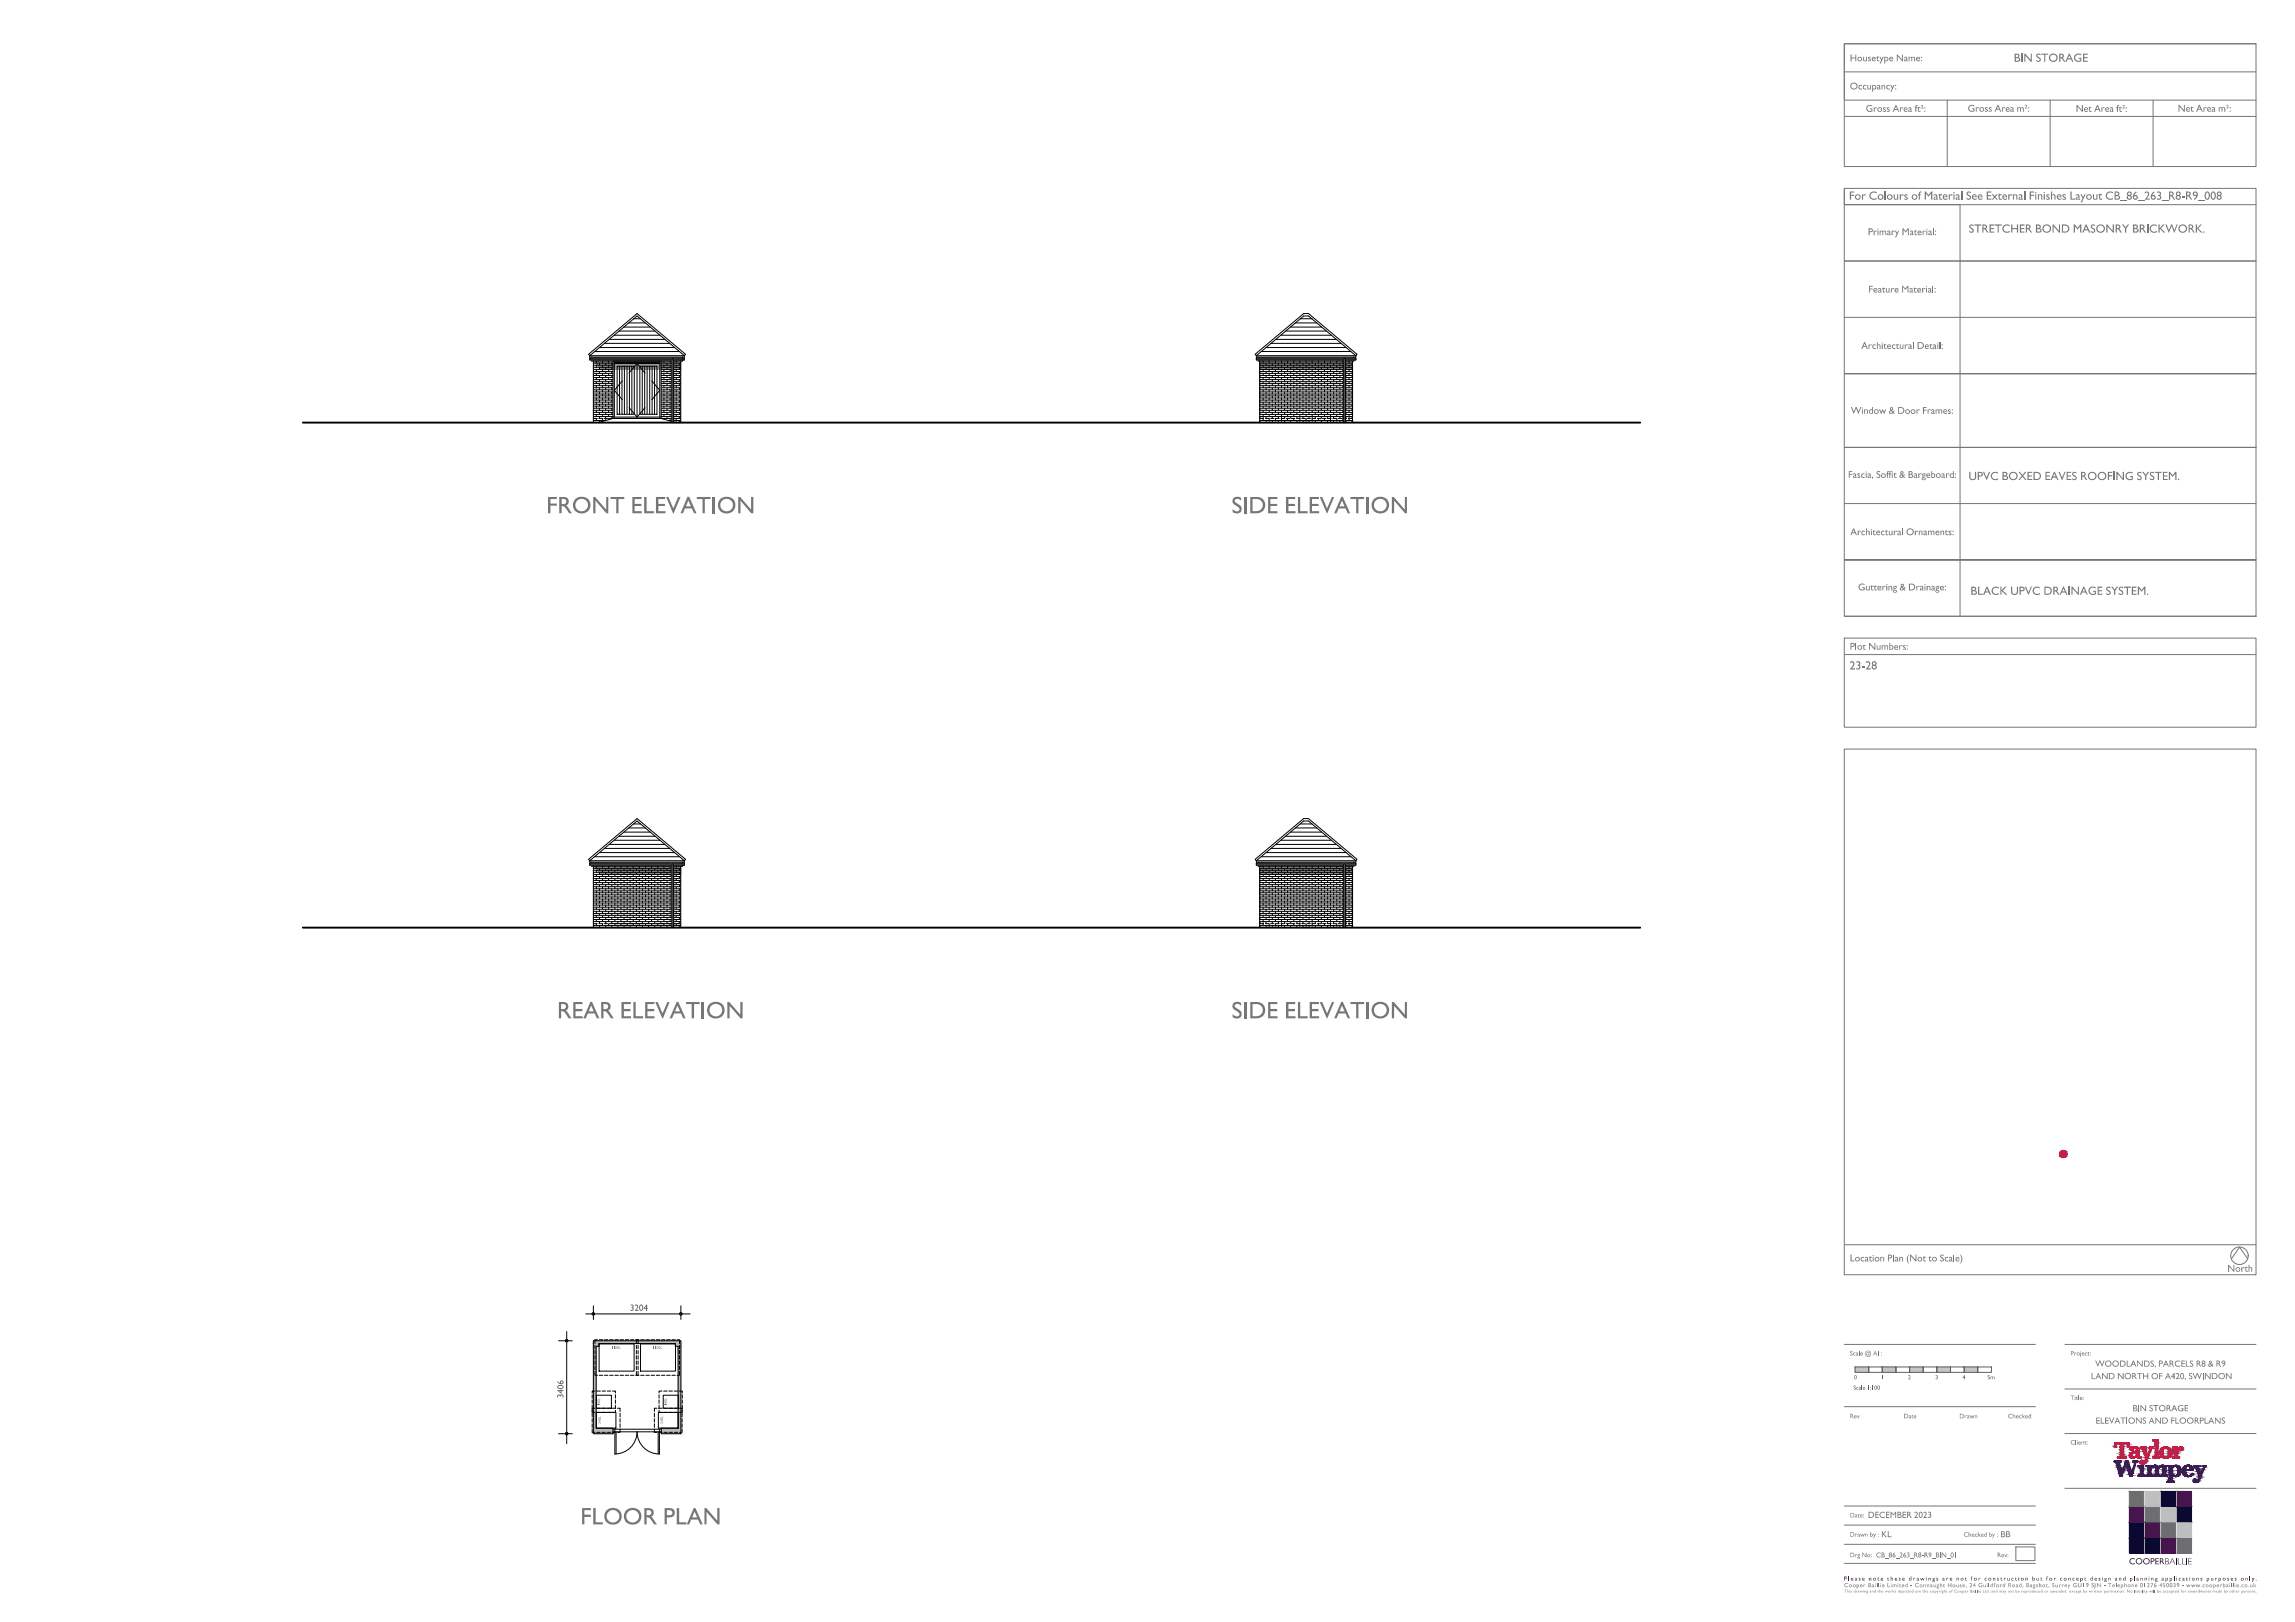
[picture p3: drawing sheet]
<svg xmlns="http://www.w3.org/2000/svg" width="841mm" height="594mm" viewBox="0 0 841 594" stroke-linecap="round" stroke-linejoin="round" font-family="sans-serif">
<defs><g id="words">
<g font-size="8.7" fill="#767676">
<text x="200.2" y="188">FRONT ELEVATION</text>
<text x="451.3" y="188">SIDE ELEVATION</text>
<text x="204.1" y="373">REAR ELEVATION</text>
<text x="451.3" y="373">SIDE ELEVATION</text>
<text x="212.6" y="558.3">FLOOR PLAN</text>
</g>
<g font-size="4.4" fill="#767676">
<text x="738" y="22.6">BIN STORAGE</text>
<text x="677.6" y="73.1">For Colours of Material See External Finishes Layout CB_86_263_R8-R9_008</text>
<text x="721.5" y="85.2">STRETCHER BOND MASONRY BRICKWORK.</text>
<text x="721.4" y="175.8">UPVC BOXED EAVES ROOFING SYSTEM.</text>
<text x="722.1" y="217.8">BLACK UPVC DRAINAGE SYSTEM.</text>
<text x="677.8" y="245.2">23-28</text>
</g>
<g font-size="3.6" fill="#767676">
<text x="677.9" y="22.5">Housetype Name:</text>
<text x="677.9" y="32.7">Occupancy:</text>
<text x="683.7" y="40.9">Gross Area ft²:</text>
<text x="721.1" y="40.9">Gross Area m²:</text>
<text x="760.7" y="40.9">Net Area ft²:</text>
<text x="798.1" y="40.9">Net Area m²:</text>
<text x="684.5" y="86.1">Primary Material:</text>
<text x="684.6" y="107.2">Feature Material:</text>
<text x="682.1" y="127.8">Architectural Detail:</text>
<text x="678.3" y="151.5">Window &amp; Door Frames:</text>
<text x="677.2" y="175">Fascia, Soffit &amp; Bargeboard:</text>
<text x="678.1" y="196">Architectural Ornaments:</text>
<text x="680.9" y="216.3">Guttering &amp; Drainage:</text>
<text x="677.9" y="238">Plot Numbers:</text>
<text x="677.9" y="462">Location Plan (Not to Scale)</text>
<text x="816.3" y="465.8">North</text>
</g>
<g font-size="3.3" fill="#5b5b5b">
<text x="230.8" y="480.1">3204</text>
<text x="206.5" y="512.1" transform="rotate(-90 206.5 512.1)">3406</text>
</g>
<g font-size="3.3" fill="#767676">
<text x="767.8" y="500.5">WOODLANDS, PARCELS R8 &amp; R9</text>
<text x="766.2" y="505.1">LAND NORTH OF A420, SWINDON</text>
<text x="767.9" y="521.4">ELEVATIONS AND FLOORPLANS</text>
<text x="781.5" y="516.9">BIN STORAGE</text>
<text x="684.5" y="556">DECEMBER 2023</text>
<text x="689.4" y="563">KL</text>
<text x="733.1" y="563">BB</text>
</g>
<text font-size="3.3" fill="#0b0931" x="780.2" y="572.9">COOPERBAILLIE</text>
<g font-size="2.4" fill="#767676">
<text x="677.9" y="496.5">Scale @ A1:</text>
<text x="758.7" y="496.5">Project:</text>
<text x="758.7" y="512.8">Title:</text>
<text x="677.9" y="519.5">Rev</text>
<text x="697.6" y="519.5">Date</text>
<text x="718" y="519.5">Drawn</text>
<text x="735.8" y="519.5">Checked</text>
<text x="758.7" y="529.1">Client:</text>
<text x="677.9" y="555.8">Date:</text>
<text x="677.9" y="562.8">Drawn by :</text>
<text x="719.5" y="562.8">Checked by :</text>
<text x="677.9" y="570.3">Drg No: CB_86_263_R8-R9_BIN_01</text>
<text x="731.9" y="570.3">Rev:</text>
</g>
<g font-size="2.2" fill="#5e5e5e">
<text x="679.2" y="509">Scale 1:100</text>
<text x="679.4" y="505.2">0</text>
<text x="689.2" y="505.2">1</text>
<text x="699.2" y="505.2">2</text>
<text x="709.2" y="505.2">3</text>
<text x="719.2" y="505.2">4</text>
<text x="728.2" y="505.2">5m</text>
</g>
<text font-size="2.2" fill="#45154b" x="675.7" y="578.9">P l e a s e n o t e t h e s e d r a w i n g s a r e n o t fo r c o n s t r u c t i o n b u t f or c o n c e p t d e s i g n a n d p l a n n i n g a p p l i c a t i o n s p u r p o s e s o n l y .</text>
<g font-size="2.2" fill="#767676">
<text x="675.8" y="581.3">Cooper Baillie Limited - Connaught House, 24 Guildford Road, Bagshot, Surrey GU19</text>
<text x="766.3" y="581.3">5JN - Telephone 01276</text>
<text x="791.2" y="581.3">450039 - www.cooperbaillie.co.uk</text>
</g>
<g font-size="1.5" fill="#767676">
<text x="223.9" y="494.1">1100L</text>
<text x="239.1" y="494.1">1100L</text>
<text x="219.9" y="514.8" transform="rotate(-90 219.9 514.8)">140L</text>
<text x="244.4" y="514.8" transform="rotate(-90 244.4 514.8)">140L</text>
<text x="220.2" y="521.6" transform="rotate(-90 220.2 521.6)">240L</text>
<text x="243" y="521.6" transform="rotate(-90 243 521.6)">240L</text>
<text x="675.9" y="583.3">This drawing and the works depicted are the copyright of Cooper Baillie Ltd. and may not be reproduced or amended</text>
<text x="758.3" y="583.3">except by written permission. No liability will be accepted for amendments made by other persons.</text>
</g>
</g></defs>
<g fill="#989898" stroke="#989898" stroke-width=".37">
<path d="M217.5 132.2h32z"/>
<path d="M217.5 317.3h32z"/>
<path d="M217.5 132.2l32 3.1v-3.1zM217.5 132.2l32 3.1h-29.3z"/>
<path d="M461.6 132.2l34 3.1v-3.1zM461.6 132.2l34 3.1h-34z"/>
<path d="M217.5 317.3l32 3v-3zM217.5 317.3l32 3h-29.3z"/>
<path d="M461.6 317.3l34 3v-3zM461.6 317.3l34 3h-34z"/>
</g>
<g fill="none" stroke="#000" stroke-width=".37">
<path d="M228.6 119.8h9.7M230.4 118.3h6.1M232.2 116.7h2.5M472.9 119.8h11.4M474.7 118.3h7.9M476.5 116.7h4.3M216.1 130.3l-.4-.5 17.8-15 17.7 15-.4 .5M216.1 131.2h34.7v.6h-34.7zM216.1 130.3v.5h34.7v-.5M216.1 130.3h34.7M216.1 130.3l17.4-14.6 17.3 14.6M216.8 130.8v1.4h33.3v-.4"/>
<path d="M217.5 133h7.1M217.5 133.8h7.1M217.5 134.5h7.1M217.5 135.3h7.1M217.5 136.1h7.1M217.5 136.8h7.1M217.5 137.5h7.1M217.5 138.3h7.1M217.5 139h7.1M217.5 139.8h7.1M217.9 128.7h31.1M218.5 132.2v.8"/>
<path d="M218.5 133.8v.7M218.5 135.3v.8M218.5 136.8v.7M218.5 138.3v.7M218.5 139.8v.7M219.7 127.3h27.5M219.7 133v.8M219.7 134.5v.8M219.7 136.1v.7M219.7 137.5v.8M219.7 139v.8M220.8 132.2v.8"/>
<path d="M220.8 133.8v.7M220.8 135.3v.8M220.8 136.8v.7M220.8 138.3v.7M220.8 139.8v.7M221.5 125.8h23.9M222 133v.8M222 134.5v.8M222 136.1v.7M222 137.5v.8M222 139v.8M223 132.2v.8"/>
<path d="M223 133.8v.7M223 135.3v.8M223 136.8v.7M223 138.3v.7M223 139.8v.7M223.3 124.3h20.3M224.2 133v.8M224.2 134.5v.8M224.2 136.1v.7M224.2 137.5v.8M224.2 139v.8M224.6 132.2h17.7v21.1h-17.7z"/>
<path d="M225.1 122.8h16.7M225.1 133.1h16.7M226.2 134.1h6.2v17.6h-6.2zM226.9 121.3h13.2M227 134.1v17.6M227.9 134.1v17.6M228.1 139.5l-3 3.5 3 3.4M228.8 134.1v17.6M229.8 134.1v17.6M230.7 134.1v17.6M231.5 134.1v17.6M233.5 133.1v19.7"/>
<path d="M233.5 133.1l2.9 3.5M233.5 133.1l-3 3.5M234.5 134.1h6.3v17.6h-6.3zM235.4 134.1v17.6M236.2 134.1v17.6M237.1 134.1v17.6M238.1 134.1v17.6M238.9 139.5l2.9 3.5-2.9 3.4M239 134.1v17.6M239.9 134.1v17.6M242.3 133h7.2M242.3 133.8h7.2"/>
<path d="M242.3 134.5h7.2M242.3 135.3h7.2M242.3 136.1h7.2M242.3 136.8h7.2M242.3 137.5h7.2M242.3 138.3h7.2M242.3 139h7.2M242.3 139.8h7.2M243.3 132.2v.8M243.3 133.8v.7M243.3 135.3v.8M243.3 136.8v.7"/>
<path d="M243.3 138.3v.7M243.3 139.8v.7M244.4 133v.8M244.4 134.5v.8M244.4 136.1v.7M244.4 137.5v.8M244.4 139v.8M245.6 132.2v.8M245.6 133.8v.7M245.6 135.3v.8M245.6 136.8v.7M245.6 138.3v.7"/>
<path d="M245.6 139.8v.7M246.2 131.5l.3-.2 .3 .2 .1 23.3M246.2 131.5v23.3M246.7 133v.8M246.7 134.5v.8M246.7 136.1v.7M246.7 137.5v.8M246.7 139v.8M247.8 132.2v.8M247.8 133.8v.7M247.8 135.3v.8M247.8 136.8v.7"/>
<path d="M247.8 138.3v.7M247.8 139.8v.7M248.9 133v.8M248.9 134.5v.8M248.9 136.1v.7M248.9 137.5v.8M248.9 139v.8M250.1 130.8v.4M460.4 130.3l-.4-.5 17.7-15h1.8l17.8 15-.4 .5M460.4 131.2h36.5v.6h-36.5zM460.4 130.3v.5h36.5v-.5M460.4 130.3h36.5"/>
<path d="M460.4 130.3l17.3-14.6h1.8l17.4 14.6M461.1 130.8v1.4h35.1v-1.4M461.6 133h34M461.6 133.8h34M461.6 134.5h34M461.6 135.3h34M461.6 136.1h34M461.6 136.8h34M461.6 137.5h34M461.6 138.3h34M461.6 139h34M461.6 139.8h34"/>
<path d="M461.7 133v.8M461.7 134.5v.8M461.7 136.1v.7M461.7 137.5v.8M461.7 139v.8M462.2 128.7h32.9M462.9 132.2v.8M462.9 133.8v.7M462.9 135.3v.8M462.9 136.8v.7M462.9 138.3v.7M462.9 139.8v.7"/>
<path d="M464 127.3h29.3M464 133v.8M464 134.5v.8M464 136.1v.7M464 137.5v.8M464 139v.8M465.1 132.2v.8M465.1 133.8v.7M465.1 135.3v.8M465.1 136.8v.7M465.1 138.3v.7M465.1 139.8v.7"/>
<path d="M465.7 125.8h25.8M466.2 133v.8M466.2 134.5v.8M466.2 136.1v.7M466.2 137.5v.8M466.2 139v.8M467.4 132.2v.8M467.4 133.8v.7M467.4 135.3v.8M467.4 136.8v.7M467.4 138.3v.7M467.4 139.8v.7"/>
<path d="M467.6 124.3h22.1M468.5 133v.8M468.5 134.5v.8M468.5 136.1v.7M468.5 137.5v.8M468.5 139v.8M469.4 122.8h18.5M469.6 132.2v.8M469.6 133.8v.7M469.6 135.3v.8M469.6 136.8v.7M469.6 138.3v.7"/>
<path d="M469.6 139.8v.7M470.8 133v.8M470.8 134.5v.8M470.8 136.1v.7M470.8 137.5v.8M470.8 139v.8M471.1 121.3h15M471.8 132.2v.8M471.8 133.8v.7M471.8 135.3v.8M471.8 136.8v.7M471.8 138.3v.7"/>
<path d="M471.8 139.8v.7M473 133v.8M473 134.5v.8M473 136.1v.7M473 137.5v.8M473 139v.8M474.1 132.2v.8M474.1 133.8v.7M474.1 135.3v.8M474.1 136.8v.7M474.1 138.3v.7M474.1 139.8v.7"/>
<path d="M475.3 133v.8M475.3 134.5v.8M475.3 136.1v.7M475.3 137.5v.8M475.3 139v.8M476.3 132.2v.8M476.3 133.8v.7M476.3 135.3v.8M476.3 136.8v.7M476.3 138.3v.7M476.3 139.8v.7M477.5 133v.8"/>
<path d="M477.5 134.5v.8M477.5 136.1v.7M477.5 137.5v.8M477.5 139v.8M478.6 132.2v.8M478.6 133.8v.7M478.6 135.3v.8M478.6 136.8v.7M478.6 138.3v.7M478.6 139.8v.7M479.7 133v.8M479.7 134.5v.8"/>
<path d="M479.7 136.1v.7M479.7 137.5v.8M479.7 139v.8M480.9 132.2v.8M480.9 133.8v.7M480.9 135.3v.8M480.9 136.8v.7M480.9 138.3v.7M480.9 139.8v.7M482 133v.8M482 134.5v.8M482 136.1v.7"/>
<path d="M482 137.5v.8M482 139v.8M483.1 132.2v.8M483.1 133.8v.7M483.1 135.3v.8M483.1 136.8v.7M483.1 138.3v.7M483.1 139.8v.7M484.2 133v.8M484.2 134.5v.8M484.2 136.1v.7M484.2 137.5v.8"/>
<path d="M484.2 139v.8M485.4 132.2v.8M485.4 133.8v.7M485.4 135.3v.8M485.4 136.8v.7M485.4 138.3v.7M485.4 139.8v.7M486.5 133v.8M486.5 134.5v.8M486.5 136.1v.7M486.5 137.5v.8M486.5 139v.8"/>
<path d="M487.6 132.2v.8M487.6 133.8v.7M487.6 135.3v.8M487.6 136.8v.7M487.6 138.3v.7M487.6 139.8v.7M488.7 133v.8M488.7 134.5v.8M488.7 136.1v.7M488.7 137.5v.8M488.7 139v.8M489.9 132.2v.8"/>
<path d="M489.9 133.8v.7M489.9 135.3v.8M489.9 136.8v.7M489.9 138.3v.7M489.9 139.8v.7M491 133v.8M491 134.5v.8M491 136.1v.7M491 137.5v.8M491 139v.8M492.1 132.2v.8M492.1 133.8v.7"/>
<path d="M492.1 135.3v.8M492.1 136.8v.7M492.1 138.3v.7M492.1 139.8v.7M492.4 131.5l.3-.2 .3 .2M492.4 131.5v23.3M493 131.5v23.3M493.2 133v.8M493.2 134.5v.8M493.2 136.1v.7M493.2 137.5v.8M493.2 139v.8"/>
<path d="M494.4 132.2v.8M494.4 133.8v.7M494.4 135.3v.8M494.4 136.8v.7M494.4 138.3v.7M494.4 139.8v.7M495.5 133v.8M495.5 134.5v.8M495.5 136.1v.7M495.5 137.5v.8M495.5 139v.8M217.5 140.5h7.1"/>
<path d="M217.5 141.3h7.1M217.5 142h7.1M217.5 142.8h7.1M217.5 143.5h7.1M217.5 144.3h7.1M217.5 145h7.1M217.5 145.8h7.1M217.5 146.5h7.1M217.5 147.3h7.1M217.5 148.1h7.1M217.5 148.8h7.1M217.5 149.5h7.1"/>
<path d="M217.5 150.3h7.1M217.5 151h7.1M217.5 151.8h7.1M217.5 152.6h7.1M217.5 153.3h1.3M217.5 154h4.5M218.5 141.3v.7M218.5 142.8v.7M218.5 144.3v.7M218.5 145.8v.7M218.5 147.3v.8M218.5 148.8v.7"/>
<path d="M218.5 150.3v.7M218.5 151.8v.8M218.5 153.3v.7M219.5 153.3h1.3v.7M219.7 140.5v.8M219.7 142v.8M219.7 143.5v.8M219.7 145v.8M219.7 146.5v.8M219.7 148.1v.7M219.7 149.5v.8M219.7 151v.8"/>
<path d="M219.7 152.6v.7M219.7 154v.7M220.8 141.3v.7M220.8 142.8v.7M220.8 144.3v.7M220.8 145.8v.7M220.8 147.3v.8M220.8 148.8v.7M220.8 150.3v.7M220.8 151.8v.8M221.4 153.3h1.3M222 154h.1"/>
<path d="M222 140.5v.8M222 142v.8M222 143.5v.8M222 145v.8M222 146.5v.8M222 148.1v.7M222 149.5v.8M222 151v.8M222 152.6v.7M223 141.3v.7M223 142.8v.7M223 144.3v.7"/>
<path d="M223 145.8v.7M223 147.3v.8M223 148.8v.7M223 150.3v.7M223 151.8v.8M223 153.3v.4M223.3 153.3h26.2M224.2 140.5v.8M224.2 142v.8M224.2 143.5v.8M224.2 145v.8M224.2 146.5v.8"/>
<path d="M224.2 148.1v.7M224.2 149.5v.8M224.2 151v.8M224.2 152.6v.7M224.6 152.8h17.7M224.6 153.3l-5.4 1.5M225.1 152.8v-20h16.7v20M230.5 149.3l3 3.5 2.9-3.5M242.3 140.5h7.2M242.3 141.3h7.2M242.3 142h7.2M242.3 142.8h7.2"/>
<path d="M242.3 143.5h7.2M242.3 144.3h7.2M242.3 145h7.2M242.3 145.8h7.2M242.3 146.5h7.2M242.3 147.3h7.2M242.3 148.1h7.2M242.3 148.8h7.2M242.3 149.5h7.2M242.3 150.3h7.2M242.3 151h7.2M242.3 151.8h7.2"/>
<path d="M242.3 152.6h7.2M242.3 153.3l5.4 1.5h1.6M243.3 141.3v.7M243.3 142.8v.7M243.3 144.3v.7M243.3 145.8v.7M243.3 147.3v.8M243.3 148.8v.7M243.3 150.3v.7M243.3 151.8v.8M243.3 153.3v.3M244.4 140.5v.8"/>
<path d="M244.4 142v.8M244.4 143.5v.8M244.4 145v.8M244.4 146.5v.8M244.4 148.1v.7M244.4 149.5v.8M244.4 151v.8M244.4 152.6v.7M244.9 154h4.6M245.6 141.3v.7M245.6 142.8v.7M245.6 144.3v.7"/>
<path d="M245.6 145.8v.7M245.6 147.3v.8M245.6 148.8v.7M245.6 150.3v.7M245.6 151.8v.8M245.6 153.3v.7M246.7 140.5v.8M246.7 142v.8M246.7 143.5v.8M246.7 145v.8M246.7 146.5v.8M246.7 148.1v.7"/>
<path d="M246.7 149.5v.8M246.7 151v.8M246.7 152.6v.7M246.7 154v.5M247.8 154.8h.1M247.8 141.3v.7M247.8 142.8v.7M247.8 144.3v.7M247.8 145.8v.7M247.8 147.3v.8M247.8 148.8v.7M247.8 150.3v.7"/>
<path d="M247.8 151.8v.8M247.8 153.3v.7M248.9 140.5v.8M248.9 142v.8M248.9 143.5v.8M248.9 145v.8M248.9 146.5v.8M248.9 148.1v.7M248.9 149.5v.8M248.9 151v.8M248.9 152.6v.7M248.9 154v.8"/>
<path d="M461.6 140.5h34M461.6 141.3h34M461.6 142h34M461.6 142.8h34M461.6 143.5h34M461.6 144.3h34M461.6 145h34M461.6 145.8h34M461.6 146.5h34M461.6 147.3h34M461.6 148.1h34M461.6 148.8h34"/>
<path d="M461.6 149.5h34M461.6 150.3h34M461.6 151h34M461.6 151.8h34M461.6 152.6h34M461.6 153.3h1.5M461.6 154h34M461.7 140.5v.8M461.7 142v.8M461.7 143.5v.8M461.7 145v.8M461.7 146.5v.8"/>
<path d="M461.7 148.1v.7M461.7 149.5v.8M461.7 151v.8M461.7 152.6v.7M461.7 154v.8M462.9 153.3h.1M462.9 141.3v.7M462.9 142.8v.7M462.9 144.3v.7M462.9 145.8v.7M462.9 147.3v.8M462.9 148.8v.7"/>
<path d="M462.9 150.3v.7M462.9 151.8v.8M462.9 153.3v.7M463.7 153.3h1.3M464 140.5v.8M464 142v.8M464 143.5v.8M464 145v.8M464 146.5v.8M464 148.1v.7M464 149.5v.8M464 151v.8"/>
<path d="M464 152.6v.7M464 154v.8M465.1 154.8h.1M465.1 141.3v.7M465.1 142.8v.7M465.1 144.3v.7M465.1 145.8v.7M465.1 147.3v.8M465.1 148.8v.7M465.1 150.3v.7M465.1 151.8v.8M465.1 153.3v.7"/>
<path d="M465.6 153.3h1.3M466.2 140.5v.8M466.2 142v.8M466.2 143.5v.8M466.2 145v.8M466.2 146.5v.8M466.2 148.1v.7M466.2 149.5v.8M466.2 151v.8M466.2 152.6v.7M466.2 154v.8M467.4 154.8h.1"/>
<path d="M467.4 141.3v.7M467.4 142.8v.7M467.4 144.3v.7M467.4 145.8v.7M467.4 147.3v.8M467.4 148.8v.7M467.4 150.3v.7M467.4 151.8v.8M467.4 153.3v.7M467.5 153.3h1.3M468.5 140.5v.8M468.5 142v.8"/>
<path d="M468.5 143.5v.8M468.5 145v.8M468.5 146.5v.8M468.5 148.1v.7M468.5 149.5v.8M468.5 151v.8M468.5 152.6v.7M468.5 154v.8M469.6 154.8h.1M469.6 153.3h.1M469.6 141.3v.7M469.6 142.8v.7"/>
<path d="M469.6 144.3v.7M469.6 145.8v.7M469.6 147.3v.8M469.6 148.8v.7M469.6 150.3v.7M469.6 151.8v.8M469.6 153.3v.7M470.8 152.6l-.1 .7h-1.3M470.8 140.5v.8M470.8 142v.8M470.8 143.5v.8M470.8 145v.8"/>
<path d="M470.8 146.5v.8M470.8 148.1v.7M470.8 149.5v.8M470.8 151v.8M470.8 154v.8M471.3 153.3h1.3M471.8 141.3v.7M471.8 142.8v.7M471.8 144.3v.7M471.8 145.8v.7M471.8 147.3v.8M471.8 148.8v.7"/>
<path d="M471.8 150.3v.7M471.8 151.8v.8M471.8 153.3v.7M473 140.5v.8M473 142v.8M473 143.5v.8M473 145v.8M473 146.5v.8M473 148.1v.7M473 149.5v.8M473 151v.8M473 152.6v.7"/>
<path d="M473 154v.8M473.2 153.3h1.3M474.1 141.3v.7M474.1 142.8v.7M474.1 144.3v.7M474.1 145.8v.7M474.1 147.3v.8M474.1 148.8v.7M474.1 150.3v.7M474.1 151.8v.8M474.1 153.3v.7M475.1 153.3h1.3"/>
<path d="M475.3 140.5v.8M475.3 142v.8M475.3 143.5v.8M475.3 145v.8M475.3 146.5v.8M475.3 148.1v.7M475.3 149.5v.8M475.3 151v.8M475.3 152.6v.7M475.3 154v.8M476.3 154.8h.1M476.3 153.3h.1"/>
<path d="M476.3 141.3v.7M476.3 142.8v.7M476.3 144.3v.7M476.3 145.8v.7M476.3 147.3v.8M476.3 148.8v.7M476.3 150.3v.7M476.3 151.8v.8M476.3 153.3v.7M477 153.3h1.3M477.5 140.5v.8M477.5 142v.8"/>
<path d="M477.5 143.5v.8M477.5 145v.8M477.5 146.5v.8M477.5 148.1v.7M477.5 149.5v.8M477.5 151v.8M477.5 152.6v.7M477.5 154v.8M478.6 154.8h.1M478.6 141.3v.7M478.6 142.8v.7M478.6 144.3v.7"/>
<path d="M478.6 145.8v.7M478.6 147.3v.8M478.6 148.8v.7M478.6 150.3v.7M478.6 151.8v.8M478.6 153.3v.7M478.9 153.3h1.3M479.7 140.5v.8M479.7 142v.8M479.7 143.5v.8M479.7 145v.8M479.7 146.5v.8"/>
<path d="M479.7 148.1v.7M479.7 149.5v.8M479.7 151v.8M479.7 152.6v.7M479.7 154v.8M480.9 154.8h.1M480.9 153.3h.1M480.9 153.3h1.2M480.9 141.3v.7M480.9 142.8v.7M480.9 144.3v.7M480.9 145.8v.7"/>
<path d="M480.9 147.3v.8M480.9 148.8v.7M480.9 150.3v.7M480.9 151.8v.8M480.9 153.3v.7M482 140.5v.8M482 142v.8M482 143.5v.8M482 145v.8M482 146.5v.8M482 148.1v.7M482 149.5v.8"/>
<path d="M482 151v.8M482 152.6v.7M482 154v.8M482.8 153.3h1.2M483.1 141.3v.7M483.1 142.8v.7M483.1 144.3v.7M483.1 145.8v.7M483.1 147.3v.8M483.1 148.8v.7M483.1 150.3v.7M483.1 151.8v.8"/>
<path d="M483.1 153.3v.7M484.2 140.5v.8M484.2 142v.8M484.2 143.5v.8M484.2 145v.8M484.2 146.5v.8M484.2 148.1v.7M484.2 149.5v.8M484.2 151v.8M484.2 152.6v.7M484.2 154v.8M484.7 153.3h1.2"/>
<path d="M485.4 141.3v.7M485.4 142.8v.7M485.4 144.3v.7M485.4 145.8v.7M485.4 147.3v.8M485.4 148.8v.7M485.4 150.3v.7M485.4 151.8v.8M485.4 153.3v.7M486.5 140.5v.8M486.5 142v.8M486.5 143.5v.8"/>
<path d="M486.5 145v.8M486.5 146.5v.8M486.5 148.1v.7M486.5 149.5v.8M486.5 151v.8M486.5 152.6v.7M486.5 154v.8M486.6 153.3h1.2M487.6 154.8h.1M487.6 153.3h.1M487.6 141.3v.7M487.6 142.8v.7"/>
<path d="M487.6 144.3v.7M487.6 145.8v.7M487.6 147.3v.8M487.6 148.8v.7M487.6 150.3v.7M487.6 151.8v.8M487.6 153.3v.7M488.5 153.3h1.2M488.7 140.5v.8M488.7 142v.8M488.7 143.5v.8M488.7 145v.8"/>
<path d="M488.7 146.5v.8M488.7 148.1v.7M488.7 149.5v.8M488.7 151v.8M488.7 152.6v.7M488.7 154v.8M489.9 154.8h.1M489.9 141.3v.7M489.9 142.8v.7M489.9 144.3v.7M489.9 145.8v.7M489.9 147.3v.8"/>
<path d="M489.9 148.8v.7M489.9 150.3v.7M489.9 151.8v.8M489.9 153.3v.7M490.4 153.3h1.2M491 140.5v.8M491 142v.8M491 143.5v.8M491 145v.8M491 146.5v.8M491 148.1v.7M491 149.5v.8"/>
<path d="M491 151v.8M491 152.6v.7M491 154v.8M492.1 154.8h.1M492.1 153.3h.1M492.1 141.3v.7M492.1 142.8v.7M492.1 144.3v.7M492.1 145.8v.7M492.1 147.3v.8M492.1 148.8v.7M492.1 150.3v.7"/>
<path d="M492.1 151.8v.8M492.1 153.3v.7M492.3 153.3h1.3M493.2 140.5v.8M493.2 142v.8M493.2 143.5v.8M493.2 145v.8M493.2 146.5v.8M493.2 148.1v.7M493.2 149.5v.8M493.2 151v.8M493.2 152.6v.7"/>
<path d="M493.2 154v.8M494.2 153.3h1.4M494.4 153.3h.1M494.4 141.3v.7M494.4 142.8v.7M494.4 144.3v.7M494.4 145.8v.7M494.4 147.3v.8M494.4 148.8v.7M494.4 150.3v.7M494.4 151.8v.8M494.4 153.3v.7"/>
<path d="M495.5 140.5v.8M495.5 142v.8M495.5 143.5v.8M495.5 145v.8M495.5 146.5v.8M495.5 148.1v.7M495.5 149.5v.8M495.5 151v.8M495.5 152.6v.7M495.5 154v.8M216.1 315.2l-.4-.5 17.8-14.9 17.7 14.9-.4 .5M216.1 315.2v.6h34.7v-.6"/>
<path d="M216.1 316.1h34.7v.7h-34.7zM216.1 315.2h34.7M216.1 315.2l17.4-14.5 17.3 14.5M216.8 315.8v1.5h33.3v-.5M217.5 318h32M217.5 318.7h32M217.5 319.5h32M217.9 313.8h31.1M218.5 317.3v.7M218.5 318.7v.8M219.7 312.3h27.5M219.7 318v.7"/>
<path d="M219.7 319.5v.8M220.8 317.3v.7M220.8 318.7v.8M221.5 310.7h23.9M222 318v.7M222 319.5v.8M223 317.3v.7M223 318.7v.8M223.3 309.3h20.3M224.2 318v.7M224.2 319.5v.8M225.1 307.8h16.7"/>
<path d="M225.3 317.3v.7M225.3 318.7v.8M226.4 318v.7M226.4 319.5v.8M226.9 306.3h13.2M227.5 317.3v.7M227.5 318.7v.8M228.6 304.8h9.7M228.7 318v.7M228.7 319.5v.8M229.8 317.3v.7M229.8 318.7v.8"/>
<path d="M230.4 303.2h6.1M230.9 318v.7M230.9 319.5v.8M232.1 317.3v.7M232.1 318.7v.8M232.2 301.8h2.5M233.2 318v.7M233.2 319.5v.8M234.3 317.3v.7M234.3 318.7v.8M235.4 318v.7M235.4 319.5v.8"/>
<path d="M236.6 317.3v.7M236.6 318.7v.8M237.7 318v.7M237.7 319.5v.8M238.8 317.3v.7M238.8 318.7v.8M239.9 318v.7M239.9 319.5v.8M241.1 317.3v.7M241.1 318.7v.8M242.2 318v.7M242.2 319.5v.8"/>
<path d="M243.3 317.3v.7M243.3 318.7v.8M244.4 318v.7M244.4 319.5v.8M245.6 317.3v.7M245.6 318.7v.8M246.2 316.6l.3-.3 .3 .3M246.2 316.6v23.2M246.7 318v.7M246.7 319.5v.8M246.9 316.6v23.2M247.8 317.3v.7"/>
<path d="M247.8 318.7v.8M248.9 318v.7M248.9 319.5v.8M250.1 315.8v.3M460.4 315.2l-.4-.5 17.7-14.9h1.8l17.8 14.9-.4 .5M460.4 315.2v.6h36.5v-.6M460.4 316.1h36.5v.7h-36.5zM460.4 315.2h36.5M460.4 315.2l17.3-14.5h1.8l17.4 14.5M461.1 315.8v1.5h35.1v-1.5M461.6 318h34M461.6 318.7h34"/>
<path d="M461.6 319.5h34M461.7 318v.7M461.7 319.5v.8M462.2 313.8h32.9M462.9 317.3v.7M462.9 318.7v.8M464 312.3h29.3M464 318v.7M464 319.5v.8M465.1 317.3v.7M465.1 318.7v.8M465.7 310.7h25.8"/>
<path d="M466.2 318v.7M466.2 319.5v.8M467.4 317.3v.7M467.4 318.7v.8M467.6 309.3h22.1M468.5 318v.7M468.5 319.5v.8M469.4 307.8h18.5M469.6 317.3v.7M469.6 318.7v.8M470.8 318v.7M470.8 319.5v.8"/>
<path d="M471.1 306.3h15M471.8 317.3v.7M471.8 318.7v.8M472.9 304.8h11.4M473 318v.7M473 319.5v.8M474.1 317.3v.7M474.1 318.7v.8M474.7 303.2h7.9M475.3 318v.7M475.3 319.5v.8M476.3 317.3v.7"/>
<path d="M476.3 318.7v.8M476.5 301.8h4.3M477.5 318v.7M477.5 319.5v.8M478.6 317.3v.7M478.6 318.7v.8M479.7 318v.7M479.7 319.5v.8M480.9 317.3v.7M480.9 318.7v.8M482 318v.7M482 319.5v.8"/>
<path d="M483.1 317.3v.7M483.1 318.7v.8M484.2 318v.7M484.2 319.5v.8M485.4 317.3v.7M485.4 318.7v.8M486.5 318v.7M486.5 319.5v.8M487.6 317.3v.7M487.6 318.7v.8M488.7 318v.7M488.7 319.5v.8"/>
<path d="M489.9 317.3v.7M489.9 318.7v.8M491 318v.7M491 319.5v.8M492.1 317.3v.7M492.1 318.7v.8M492.4 316.6l.3-.3 .3 .3M492.4 316.6v23.2M493 316.6v23.2M493.2 318v.7M493.2 319.5v.8M494.4 317.3v.7"/>
<path d="M494.4 318.7v.8M495.5 318v.7M495.5 319.5v.8M217.5 320.3h32M217.5 321h32M217.5 321.8h32M217.5 322.5h32M217.5 323.3h32M217.5 324h32M217.5 324.8h32M217.5 325.5h32M217.5 326.3h32"/>
<path d="M217.5 327h32M217.5 327.8h32M217.5 328.5h32M217.5 329.3h32M217.5 330h32M217.5 330.7h32M217.5 331.5h32M217.5 332.3h32M217.5 333h32M217.5 333.8h32M217.5 334.6h32M217.5 335.3h32"/>
<path d="M217.5 336h32M217.5 336.8h32M217.5 337.5h32M217.5 338.3h1.3M217.5 339h32M218.5 320.3v.7M218.5 321.8v.7M218.5 323.3v.7M218.5 324.8v.7M218.5 326.3v.7M218.5 327.8v.7M218.5 329.3v.7"/>
<path d="M218.5 330.7v.8M218.5 332.3v.7M218.5 333.8v.8M218.5 335.3v.7M218.5 336.8v.7M218.5 338.3v.7M219.5 338.3h1.3v.7M219.7 338.3h.1M219.7 321v.8M219.7 322.5v.8M219.7 324v.8M219.7 325.5v.8"/>
<path d="M219.7 327v.8M219.7 328.5v.8M219.7 330v.7M219.7 331.5v.8M219.7 333v.8M219.7 334.6v.7M219.7 336v.8M219.7 337.5v.8M219.7 339v.8M220.8 320.3v.7M220.8 321.8v.7M220.8 323.3v.7"/>
<path d="M220.8 324.8v.7M220.8 326.3v.7M220.8 327.8v.7M220.8 329.3v.7M220.8 330.7v.8M220.8 332.3v.7M220.8 333.8v.8M220.8 335.3v.7M220.8 336.8v.7M221.4 338.3h1.3M222 338.3h.1M222 321v.8"/>
<path d="M222 322.5v.8M222 324v.8M222 325.5v.8M222 327v.8M222 328.5v.8M222 330v.7M222 331.5v.8M222 333v.8M222 334.6v.7M222 336v.8M222 337.5v.8M222 339v.8"/>
<path d="M223 320.3v.7M223 321.8v.7M223 323.3v.7M223 324.8v.7M223 326.3v.7M223 327.8v.7M223 329.3v.7M223 330.7v.8M223 332.3v.7M223 333.8v.8M223 335.3v.7M223 336.8v.7"/>
<path d="M223 338.3v.7M223.3 338.3h26.2M224.2 338.3h.1M224.2 321v.8M224.2 322.5v.8M224.2 324v.8M224.2 325.5v.8M224.2 327v.8M224.2 328.5v.8M224.2 330v.7M224.2 331.5v.8M224.2 333v.8"/>
<path d="M224.2 334.6v.7M224.2 336v.8M224.2 337.5v.8M224.2 339v.8M225.3 320.3v.7M225.3 321.8v.7M225.3 323.3v.7M225.3 324.8v.7M225.3 326.3v.7M225.3 327.8v.7M225.3 329.3v.7M225.3 330.7v.8"/>
<path d="M225.3 332.3v.7M225.3 333.8v.8M225.3 335.3v.7M225.3 336.8v.7M225.3 338.3v.7M226.4 321v.8M226.4 322.5v.8M226.4 324v.8M226.4 325.5v.8M226.4 327v.8M226.4 328.5v.8M226.4 330v.7"/>
<path d="M226.4 331.5v.8M226.4 333v.8M226.4 334.6v.7M226.4 336v.8M226.4 337.5v.8M226.4 339v.8M227.5 320.3v.7M227.5 321.8v.7M227.5 323.3v.7M227.5 324.8v.7M227.5 326.3v.7M227.5 327.8v.7"/>
<path d="M227.5 329.3v.7M227.5 330.7v.8M227.5 332.3v.7M227.5 333.8v.8M227.5 335.3v.7M227.5 336.8v.7M227.5 338.3v.7M228.7 321v.8M228.7 322.5v.8M228.7 324v.8M228.7 325.5v.8M228.7 327v.8"/>
<path d="M228.7 328.5v.8M228.7 330v.7M228.7 331.5v.8M228.7 333v.8M228.7 334.6v.7M228.7 336v.8M228.7 337.5v.8M228.7 339v.8M229.8 320.3v.7M229.8 321.8v.7M229.8 323.3v.7M229.8 324.8v.7"/>
<path d="M229.8 326.3v.7M229.8 327.8v.7M229.8 329.3v.7M229.8 330.7v.8M229.8 332.3v.7M229.8 333.8v.8M229.8 335.3v.7M229.8 336.8v.7M229.8 338.3v.7M230.9 321v.8M230.9 322.5v.8M230.9 324v.8"/>
<path d="M230.9 325.5v.8M230.9 327v.8M230.9 328.5v.8M230.9 330v.7M230.9 331.5v.8M230.9 333v.8M230.9 334.6v.7M230.9 336v.8M230.9 337.5v.8M230.9 339v.8M232.1 320.3v.7M232.1 321.8v.7"/>
<path d="M232.1 323.3v.7M232.1 324.8v.7M232.1 326.3v.7M232.1 327.8v.7M232.1 329.3v.7M232.1 330.7v.8M232.1 332.3v.7M232.1 333.8v.8M232.1 335.3v.7M232.1 336.8v.7M232.1 338.3v.7M233.2 321v.8"/>
<path d="M233.2 322.5v.8M233.2 324v.8M233.2 325.5v.8M233.2 327v.8M233.2 328.5v.8M233.2 330v.7M233.2 331.5v.8M233.2 333v.8M233.2 334.6v.7M233.2 336v.8M233.2 337.5v.8M233.2 339v.8"/>
<path d="M234.3 320.3v.7M234.3 321.8v.7M234.3 323.3v.7M234.3 324.8v.7M234.3 326.3v.7M234.3 327.8v.7M234.3 329.3v.7M234.3 330.7v.8M234.3 332.3v.7M234.3 333.8v.8M234.3 335.3v.7M234.3 336.8v.7"/>
<path d="M234.3 338.3v.7M235.4 321v.8M235.4 322.5v.8M235.4 324v.8M235.4 325.5v.8M235.4 327v.8M235.4 328.5v.8M235.4 330v.7M235.4 331.5v.8M235.4 333v.8M235.4 334.6v.7M235.4 336v.8"/>
<path d="M235.4 337.5v.8M235.4 339v.8M236.6 320.3v.7M236.6 321.8v.7M236.6 323.3v.7M236.6 324.8v.7M236.6 326.3v.7M236.6 327.8v.7M236.6 329.3v.7M236.6 330.7v.8M236.6 332.3v.7M236.6 333.8v.8"/>
<path d="M236.6 335.3v.7M236.6 336.8v.7M236.6 338.3v.7M237.7 321v.8M237.7 322.5v.8M237.7 324v.8M237.7 325.5v.8M237.7 327v.8M237.7 328.5v.8M237.7 330v.7M237.7 331.5v.8M237.7 333v.8"/>
<path d="M237.7 334.6v.7M237.7 336v.8M237.7 337.5v.8M237.7 339v.8M238.8 320.3v.7M238.8 321.8v.7M238.8 323.3v.7M238.8 324.8v.7M238.8 326.3v.7M238.8 327.8v.7M238.8 329.3v.7M238.8 330.7v.8"/>
<path d="M238.8 332.3v.7M238.8 333.8v.8M238.8 335.3v.7M238.8 336.8v.7M238.8 338.3v.7M239.9 321v.8M239.9 322.5v.8M239.9 324v.8M239.9 325.5v.8M239.9 327v.8M239.9 328.5v.8M239.9 330v.7"/>
<path d="M239.9 331.5v.8M239.9 333v.8M239.9 334.6v.7M239.9 336v.8M239.9 337.5v.8M239.9 339v.8M241.1 320.3v.7M241.1 321.8v.7M241.1 323.3v.7M241.1 324.8v.7M241.1 326.3v.7M241.1 327.8v.7"/>
<path d="M241.1 329.3v.7M241.1 330.7v.8M241.1 332.3v.7M241.1 333.8v.8M241.1 335.3v.7M241.1 336.8v.7M241.1 338.3v.7M242.2 321v.8M242.2 322.5v.8M242.2 324v.8M242.2 325.5v.8M242.2 327v.8"/>
<path d="M242.2 328.5v.8M242.2 330v.7M242.2 331.5v.8M242.2 333v.8M242.2 334.6v.7M242.2 336v.8M242.2 337.5v.8M242.2 339v.8M243.3 320.3v.7M243.3 321.8v.7M243.3 323.3v.7M243.3 324.8v.7"/>
<path d="M243.3 326.3v.7M243.3 327.8v.7M243.3 329.3v.7M243.3 330.7v.8M243.3 332.3v.7M243.3 333.8v.8M243.3 335.3v.7M243.3 336.8v.7M243.3 338.3v.7M244.4 321v.8M244.4 322.5v.8M244.4 324v.8"/>
<path d="M244.4 325.5v.8M244.4 327v.8M244.4 328.5v.8M244.4 330v.7M244.4 331.5v.8M244.4 333v.8M244.4 334.6v.7M244.4 336v.8M244.4 337.5v.8M244.4 339v.8M245.6 320.3v.7M245.6 321.8v.7"/>
<path d="M245.6 323.3v.7M245.6 324.8v.7M245.6 326.3v.7M245.6 327.8v.7M245.6 329.3v.7M245.6 330.7v.8M245.6 332.3v.7M245.6 333.8v.8M245.6 335.3v.7M245.6 336.8v.7M245.6 338.3v.7M246.7 321v.8"/>
<path d="M246.7 322.5v.8M246.7 324v.8M246.7 325.5v.8M246.7 327v.8M246.7 328.5v.8M246.7 330v.7M246.7 331.5v.8M246.7 333v.8M246.7 334.6v.7M246.7 336v.8M246.7 337.5v.8M246.7 339v.8"/>
<path d="M247.8 320.3v.7M247.8 321.8v.7M247.8 323.3v.7M247.8 324.8v.7M247.8 326.3v.7M247.8 327.8v.7M247.8 329.3v.7M247.8 330.7v.8M247.8 332.3v.7M247.8 333.8v.8M247.8 335.3v.7M247.8 336.8v.7"/>
<path d="M247.8 338.3v.7M248.9 321v.8M248.9 322.5v.8M248.9 324v.8M248.9 325.5v.8M248.9 327v.8M248.9 328.5v.8M248.9 330v.7M248.9 331.5v.8M248.9 333v.8M248.9 334.6v.7M248.9 336v.8"/>
<path d="M248.9 337.5v.8M248.9 339v.8M461.6 338.3h1.5M461.6 339h34M461.6 320.3h34M461.6 321h34M461.6 321.8h34M461.6 322.5h34M461.6 323.3h34M461.6 324h34M461.6 324.8h34M461.6 325.5h34"/>
<path d="M461.6 326.3h34M461.6 327h34M461.6 327.8h34M461.6 328.5h34M461.6 329.3h34M461.6 330h34M461.6 330.7h34M461.6 331.5h34M461.6 332.3h34M461.6 333h34M461.6 333.8h34M461.6 334.6h34"/>
<path d="M461.6 335.3h34M461.6 336h34M461.6 336.8h34M461.6 337.5h34M461.7 321v.8M461.7 322.5v.8M461.7 324v.8M461.7 325.5v.8M461.7 327v.8M461.7 328.5v.8M461.7 330v.7M461.7 331.5v.8"/>
<path d="M461.7 333v.8M461.7 334.6v.7M461.7 336v.8M461.7 337.5v.8M461.7 339v.8M462.9 338.3h.1M462.9 320.3v.7M462.9 321.8v.7M462.9 323.3v.7M462.9 324.8v.7M462.9 326.3v.7M462.9 327.8v.7"/>
<path d="M462.9 329.3v.7M462.9 330.7v.8M462.9 332.3v.7M462.9 333.8v.8M462.9 335.3v.7M462.9 336.8v.7M462.9 338.3v.7M463.7 338.3h1.3M464 321v.8M464 322.5v.8M464 324v.8M464 325.5v.8"/>
<path d="M464 327v.8M464 328.5v.8M464 330v.7M464 331.5v.8M464 333v.8M464 334.6v.7M464 336v.8M464 337.5v.8M464 339v.8M465.1 339.8h.1M465.1 320.3v.7M465.1 321.8v.7"/>
<path d="M465.1 323.3v.7M465.1 324.8v.7M465.1 326.3v.7M465.1 327.8v.7M465.1 329.3v.7M465.1 330.7v.8M465.1 332.3v.7M465.1 333.8v.8M465.1 335.3v.7M465.1 336.8v.7M465.1 338.3v.7M465.6 338.3h1.3"/>
<path d="M466.2 321v.8M466.2 322.5v.8M466.2 324v.8M466.2 325.5v.8M466.2 327v.8M466.2 328.5v.8M466.2 330v.7M466.2 331.5v.8M466.2 333v.8M466.2 334.6v.7M466.2 336v.8M466.2 337.5v.8"/>
<path d="M466.2 339v.8M467.4 339.8h.1M467.4 320.3v.7M467.4 321.8v.7M467.4 323.3v.7M467.4 324.8v.7M467.4 326.3v.7M467.4 327.8v.7M467.4 329.3v.7M467.4 330.7v.8M467.4 332.3v.7M467.4 333.8v.8"/>
<path d="M467.4 335.3v.7M467.4 336.8v.7M467.4 338.3v.7M467.5 338.3h1.3M468.5 321v.8M468.5 322.5v.8M468.5 324v.8M468.5 325.5v.8M468.5 327v.8M468.5 328.5v.8M468.5 330v.7M468.5 331.5v.8"/>
<path d="M468.5 333v.8M468.5 334.6v.7M468.5 336v.8M468.5 337.5v.8M468.5 339v.8M469.6 339.8h.1M469.6 338.3h.1M469.6 320.3v.7M469.6 321.8v.7M469.6 323.3v.7M469.6 324.8v.7M469.6 326.3v.7"/>
<path d="M469.6 327.8v.7M469.6 329.3v.7M469.6 330.7v.8M469.6 332.3v.7M469.6 333.8v.8M469.6 335.3v.7M469.6 336.8v.7M469.6 338.3v.7M470.8 321v.8M470.8 322.5v.8M470.8 324v.8M470.8 325.5v.8"/>
<path d="M470.8 327v.8M470.8 328.5v.8M470.8 330v.7M470.8 331.5v.8M470.8 333v.8M470.8 334.6v.7M470.8 336v.8M470.8 337.5v.8h-1.4M470.8 339v.8M471.3 338.3h1.3M471.8 320.3v.7M471.8 321.8v.7"/>
<path d="M471.8 323.3v.7M471.8 324.8v.7M471.8 326.3v.7M471.8 327.8v.7M471.8 329.3v.7M471.8 330.7v.8M471.8 332.3v.7M471.8 333.8v.8M471.8 335.3v.7M471.8 336.8v.7M471.8 338.3v.7M473 321v.8"/>
<path d="M473 322.5v.8M473 324v.8M473 325.5v.8M473 327v.8M473 328.5v.8M473 330v.7M473 331.5v.8M473 333v.8M473 334.6v.7M473 336v.8M473 337.5v.8M473 339v.8"/>
<path d="M473.2 338.3h1.3M474.1 320.3v.7M474.1 321.8v.7M474.1 323.3v.7M474.1 324.8v.7M474.1 326.3v.7M474.1 327.8v.7M474.1 329.3v.7M474.1 330.7v.8M474.1 332.3v.7M474.1 333.8v.8M474.1 335.3v.7"/>
<path d="M474.1 336.8v.7M474.1 338.3v.7M475.1 338.3h1.3M475.3 321v.8M475.3 322.5v.8M475.3 324v.8M475.3 325.5v.8M475.3 327v.8M475.3 328.5v.8M475.3 330v.7M475.3 331.5v.8M475.3 333v.8"/>
<path d="M475.3 334.6v.7M475.3 336v.8M475.3 337.5v.8M475.3 339v.8M476.3 339.8h.1M476.3 338.3h.1M476.3 320.3v.7M476.3 321.8v.7M476.3 323.3v.7M476.3 324.8v.7M476.3 326.3v.7M476.3 327.8v.7"/>
<path d="M476.3 329.3v.7M476.3 330.7v.8M476.3 332.3v.7M476.3 333.8v.8M476.3 335.3v.7M476.3 336.8v.7M476.3 338.3v.7M477 338.3h1.3M477.5 321v.8M477.5 322.5v.8M477.5 324v.8M477.5 325.5v.8"/>
<path d="M477.5 327v.8M477.5 328.5v.8M477.5 330v.7M477.5 331.5v.8M477.5 333v.8M477.5 334.6v.7M477.5 336v.8M477.5 337.5v.8M477.5 339v.8M478.6 339.8h.1M478.6 320.3v.7M478.6 321.8v.7"/>
<path d="M478.6 323.3v.7M478.6 324.8v.7M478.6 326.3v.7M478.6 327.8v.7M478.6 329.3v.7M478.6 330.7v.8M478.6 332.3v.7M478.6 333.8v.8M478.6 335.3v.7M478.6 336.8v.7M478.6 338.3v.7M478.9 338.3h1.3"/>
<path d="M479.7 321v.8M479.7 322.5v.8M479.7 324v.8M479.7 325.5v.8M479.7 327v.8M479.7 328.5v.8M479.7 330v.7M479.7 331.5v.8M479.7 333v.8M479.7 334.6v.7M479.7 336v.8M479.7 337.5v.8"/>
<path d="M479.7 339v.8M480.9 339.8h.1M480.9 338.3h.1M480.9 320.3v.7M480.9 321.8v.7M480.9 323.3v.7M480.9 324.8v.7M480.9 326.3v.7M480.9 327.8v.7M480.9 329.3v.7M480.9 330.7v.8M480.9 332.3v.7"/>
<path d="M480.9 333.8v.8M480.9 335.3v.7M480.9 336.8v.7M480.9 338.3v.7M480.9 338.3h1.2M482 321v.8M482 322.5v.8M482 324v.8M482 325.5v.8M482 327v.8M482 328.5v.8M482 330v.7"/>
<path d="M482 331.5v.8M482 333v.8M482 334.6v.7M482 336v.8M482 337.5v.8M482 339v.8M482.8 338.3h1.2M483.1 320.3v.7M483.1 321.8v.7M483.1 323.3v.7M483.1 324.8v.7M483.1 326.3v.7"/>
<path d="M483.1 327.8v.7M483.1 329.3v.7M483.1 330.7v.8M483.1 332.3v.7M483.1 333.8v.8M483.1 335.3v.7M483.1 336.8v.7M483.1 338.3v.7M484.2 321v.8M484.2 322.5v.8M484.2 324v.8M484.2 325.5v.8"/>
<path d="M484.2 327v.8M484.2 328.5v.8M484.2 330v.7M484.2 331.5v.8M484.2 333v.8M484.2 334.6v.7M484.2 336v.8M484.2 337.5v.8M484.2 339v.8M484.7 338.3h1.2M485.4 320.3v.7M485.4 321.8v.7"/>
<path d="M485.4 323.3v.7M485.4 324.8v.7M485.4 326.3v.7M485.4 327.8v.7M485.4 329.3v.7M485.4 330.7v.8M485.4 332.3v.7M485.4 333.8v.8M485.4 335.3v.7M485.4 336.8v.7M485.4 338.3v.7M486.5 321v.8"/>
<path d="M486.5 322.5v.8M486.5 324v.8M486.5 325.5v.8M486.5 327v.8M486.5 328.5v.8M486.5 330v.7M486.5 331.5v.8M486.5 333v.8M486.5 334.6v.7M486.5 336v.8M486.5 337.5v.8M486.5 339v.8"/>
<path d="M486.6 338.3h1.2M487.6 339.8h.1M487.6 338.3h.1M487.6 320.3v.7M487.6 321.8v.7M487.6 323.3v.7M487.6 324.8v.7M487.6 326.3v.7M487.6 327.8v.7M487.6 329.3v.7M487.6 330.7v.8M487.6 332.3v.7"/>
<path d="M487.6 333.8v.8M487.6 335.3v.7M487.6 336.8v.7M487.6 338.3v.7M488.5 338.3h1.2M488.7 321v.8M488.7 322.5v.8M488.7 324v.8M488.7 325.5v.8M488.7 327v.8M488.7 328.5v.8M488.7 330v.7"/>
<path d="M488.7 331.5v.8M488.7 333v.8M488.7 334.6v.7M488.7 336v.8M488.7 337.5v.8M488.7 339v.8M489.9 339.8h.1M489.9 320.3v.7M489.9 321.8v.7M489.9 323.3v.7M489.9 324.8v.7M489.9 326.3v.7"/>
<path d="M489.9 327.8v.7M489.9 329.3v.7M489.9 330.7v.8M489.9 332.3v.7M489.9 333.8v.8M489.9 335.3v.7M489.9 336.8v.7M489.9 338.3v.7M490.4 338.3h1.2M491 321v.8M491 322.5v.8M491 324v.8"/>
<path d="M491 325.5v.8M491 327v.8M491 328.5v.8M491 330v.7M491 331.5v.8M491 333v.8M491 334.6v.7M491 336v.8M491 337.5v.8M491 339v.8M492.1 339.8h.1M492.1 338.3h.1"/>
<path d="M492.1 320.3v.7M492.1 321.8v.7M492.1 323.3v.7M492.1 324.8v.7M492.1 326.3v.7M492.1 327.8v.7M492.1 329.3v.7M492.1 330.7v.8M492.1 332.3v.7M492.1 333.8v.8M492.1 335.3v.7M492.1 336.8v.7"/>
<path d="M492.1 338.3v.7M492.3 338.3h1.3M493.2 321v.8M493.2 322.5v.8M493.2 324v.8M493.2 325.5v.8M493.2 327v.8M493.2 328.5v.8M493.2 330v.7M493.2 331.5v.8M493.2 333v.8M493.2 334.6v.7"/>
<path d="M493.2 336v.8M493.2 337.5v.8M493.2 339v.8M494.2 338.3h1.4M494.4 338.3h.1M494.4 320.3v.7M494.4 321.8v.7M494.4 323.3v.7M494.4 324.8v.7M494.4 326.3v.7M494.4 327.8v.7M494.4 329.3v.7"/>
<path d="M494.4 330.7v.8M494.4 332.3v.7M494.4 333.8v.8M494.4 335.3v.7M494.4 336.8v.7M494.4 338.3v.7M495.5 321v.8M495.5 322.5v.8M495.5 324v.8M495.5 325.5v.8M495.5 327v.8M495.5 328.5v.8"/>
<path d="M495.5 330v.7M495.5 331.5v.8M495.5 333v.8M495.5 334.6v.7M495.5 336v.8M495.5 337.5v.8M495.5 339v.8M217.5 478.3v5M249.5 478.3v5M204.7 491.1h5M207.7 487.7v41M214.7 481.2h38.2"/>
<path d="M217.5 491.1h32v34h-7.2v-2h6.2v-30h-1v-1h-28v1h-1v30h6.1v2h-7.1zM218 492.7v1.3M218 494.6v1.3M218 496.5v1.3M218 498.4v1.3M219 490.7h-1v1.4M219.5 492.2h12.9v10h-12.9zM219.6 490.7h1.3M221.5 490.7h1.3M223.4 490.7h1.3M225.3 490.7h1.3M227.2 490.7h1.3"/>
<path d="M229.1 490.7h1.3M231 490.7h1.3M232.9 490.7h.9v1.4M233.2 492.7v1.3M233.2 494.6v1.3M233.2 496.5v1.3M233.2 498.4v1.3M233.8 492.7v1.3M233.8 494.6v1.3M233.8 496.5v1.3M233.8 498.4v1.3M234.2 490.7h-1v1.4"/>
<path d="M234.7 492.2h12.9v10h-12.9zM234.8 490.7h1.3M236.7 490.7h1.3M238.6 490.7h1.3M240.5 490.7h1.3M242.4 490.7h1.3M244.3 490.7h1.3M246.2 490.7h1.3M248.1 490.7h.9v1.4M249 492.7v1.3M249 494.6v1.3M249 496.5v1.3"/>
<path d="M249 498.4v1.3M217 510.8v1.3M217 512.7v1.3M217 514.6v1.3M217 516.5v.8h1.1M217 517.6v1.4M217 519.6v1.3M218 502.3v1.4h1M218 515.8h-1v1.2M218 500.4v1.2M218.1 509.5h-1.1v.7M218.5 517.3h7.2v5.8h-7.2z"/>
<path d="M218.5 511h5.6v4.8h-5.6zM218.7 515.8h1.2M218.7 509.5h1.3M218.7 517.3h1.3M219.6 503.7h1.3M220.6 515.8h1.2M220.6 509.5h1.3M220.6 517.3h1.3M221.5 503.7h1.3M222.5 515.8h1.2M222.5 509.5h1.3M222.5 517.3h1.3"/>
<path d="M223.4 503.7h1.3M224.4 515.8h1.2M224.4 509.5h1.1v.7M225.3 503.7h1.3M225.5 516.5v.8h-1.1M225.5 510.8v1.3M225.5 512.7v1.3M225.5 514.6v1.3M226.3 515.8h.9v1.2M227.2 503.7h1.3M227.2 517.6v1.4M227.2 519.6v1.3"/>
<path d="M229.1 503.7h1.3M231 503.7h1.3M233.2 502.3v1.4h1M233.2 500.4v1.2M233.8 502.3v1.4h-.9M233.8 500.4v1.2M234.8 503.7h1.3M236.7 503.7h1.3M238.6 503.7h1.3M239.8 517.6v1.4M239.8 519.6v1.3M240.5 503.7h1.3"/>
<path d="M240.8 515.8h-1v1.2M241.3 517.3h7.2v5.8h-7.2zM241.4 515.8h1.3M241.5 516.5v.8h1.1M241.5 510.8v1.3M241.5 512.7v1.3M241.5 514.6v1.3M242.4 503.7h1.3M242.6 509.5h-1.1v.7M243 511h5.6v4.8h-5.6zM243.2 509.5h1.3M243.2 517.3h1.3"/>
<path d="M243.3 515.8h1.3M244.3 503.7h1.3M245.1 509.5h1.3M245.1 517.3h1.3M245.2 515.8h1.3M246.2 503.7h1.3M247 509.5h1.3M247 517.3h1.3M247.1 515.8h1.3M248.9 509.5h1.1v.7M249 502.3v1.4h-.9M249 515.8h1v1.2"/>
<path d="M249 500.4v1.2M250 517.6v1.4M250 519.6v1.3M250 516.5v.8h-1.1M250 510.8v1.3M250 512.7v1.3M250 514.6v1.3M204.7 525.1h5M217 521.5v1.3M217 523.4v1.2h1M218.7 524.6h1.2M220.6 524.6h1.2"/>
<path d="M222.5 524.6h1.2M224.4 524.6h1.2M224.6 524.4h17.7M224.6 523.5h17.7M225.3 532.5a8.2 8.2 0 0 0 8.2-8.1 8.2 8.2 0 0 0 8.1 8.1M225.3 523.5v9.1M225.8 524.4v8.1M227.2 523.4v1.2h-.9M227.2 521.5v1.3M239.8 521.5v1.3M239.8 523.4v1.2h1M241.2 524.4v8.1"/>
<path d="M241.4 524.6h1.3M241.6 523.5v9.1M243.3 524.6h1.3M245.2 524.6h1.3M247.1 524.6h1.3M250 523.4v1.2h-1M250 521.5v1.3"/>
<circle cx="207.6" cy="491" r=".48"/>
<circle cx="217.4" cy="481.2" r=".48"/>
<circle cx="249.5" cy="481.2" r=".48"/>
<circle cx="207.6" cy="525.1" r=".48"/>
</g>
<path d="M217.5 132.2v22.6M249.5 132.2v22.6M461.6 132.2v22.6M495.6 132.2v22.6M217.5 317.3v22.5M249.5 317.3v22.5M461.6 317.3v22.5M495.6 317.3v22.5" fill="none" stroke="#000" stroke-width=".38"/>
<g fill="#757575" stroke="#757575" stroke-width=".37">
<path d="M460.4 131.2h36.5z"/>
<path d="M460.4 131.2h36.5v.6z"/>
<path d="M492.6 131.4h.2z"/>
<path d="M216.1 131.2h34.7z"/>
<path d="M216.1 131.2h34.7v.6z"/>
<path d="M460.4 316.1h36.5z"/>
<path d="M460.4 316.1h36.5v.7z"/>
<path d="M492.6 316.3h.2z"/>
<path d="M216.1 316.1h34.7z"/>
<path d="M216.1 316.1h34.7v.7z"/>
<path d="M460.4 131.8h36.5zM460.4 131.2l36.5 .6h-36.5z"/>
<path d="M492.6 131.4h.3zM492.5 131.4h.4z"/>
<path d="M492.5 131.4h.4zM492.5 131.4h.4z"/>
<path d="M492.5 131.4h.5zM492.5 131.4h.5z"/>
<path d="M492.5 131.4l.5 .1zM492.5 131.4l.5 .1z"/>
<path d="M492.4 131.5h.6zM492.4 131.5h.6z"/>
<path d="M492.4 131.5l.6 23.3v-23.3zM492.4 131.5l.6 23.3h-.6z"/>
<path d="M216.1 131.8h34.7zM216.1 131.2l34.7 .6h-34.7z"/>
<path d="M246.5 131.4h.2zM246.4 131.4h.3z"/>
<path d="M246.4 131.4h.3zM246.3 131.4h.4z"/>
<path d="M246.3 131.4h.4zM246.3 131.4h.4z"/>
<path d="M246.3 131.4h.5zM246.3 131.4h.5z"/>
<path d="M246.3 131.4l.6 .1zM246.3 131.4l.6 .1z"/>
<path d="M246.2 131.5h.7zM246.2 131.5h.7z"/>
<path d="M246.2 131.5l.7 23.3v-23.3zM246.2 131.5l.7 23.3h-.7z"/>
<path d="M460.4 316.8h36.5zM460.4 316.1l36.5 .7h-36.5z"/>
<path d="M492.6 316.3h.3zM492.5 316.3h.4z"/>
<path d="M492.5 316.3l.4 .1zM492.5 316.3l.4 .1z"/>
<path d="M492.5 316.4l.5 .1zM492.5 316.4l.5 .1z"/>
<path d="M492.5 316.5h.5zM492.5 316.5h.5z"/>
<path d="M492.4 316.5l.6 .1zM492.4 316.5l.6 .1z"/>
<path d="M492.4 316.6l.6 23.2v-23.2zM492.4 316.6l.6 23.2h-.6z"/>
<path d="M216.1 316.8h34.7zM216.1 316.1l34.7 .7h-34.7z"/>
<path d="M246.5 316.3h.2zM246.4 316.3h.3z"/>
<path d="M246.4 316.3h.3zM246.3 316.3h.4z"/>
<path d="M246.3 316.3l.4 .1zM246.3 316.3l.4 .1z"/>
<path d="M246.3 316.4l.5 .1zM246.3 316.4l.5 .1z"/>
<path d="M246.3 316.5h.6zM246.3 316.5h.6z"/>
<path d="M246.2 316.5l.7 .1zM246.2 316.5l.7 .1z"/>
<path d="M246.2 316.6l.7 23.2v-23.2zM246.2 316.6l.7 23.2h-.7z"/>
</g>
<path d="M111 154.8h490.1M111 339.8h490.1" fill="none" stroke="#000" stroke-width=".7"/>
<g fill="#bababa" stroke="#bababa" stroke-width=".37">
<path d="M233.5 491.1l16 1v-1zM233.5 491.1l16 1h-16z"/>
<path d="M217.5 491.1l16 1v-1zM217.5 491.1l16 1h-16z"/>
<path d="M247.5 492.1l2 1v-1zM247.5 492.1l2 1h-2z"/>
<path d="M217.5 492.1l2 1v-1zM217.5 492.1l2 1h-2z"/>
<path d="M248.5 493.1l1 30v-30zM248.5 493.1l1 30h-1z"/>
<path d="M217.5 493.1l1 30v-30zM217.5 493.1l1 30h-1z"/>
<path d="M242.3 523.1l7.2 2v-2zM242.3 523.1l7.2 2h-7.2z"/>
<path d="M217.5 523.1l7.1 2v-2zM217.5 523.1l7.1 2h-7.1z"/>
</g>
<g fill="#0b0931" stroke="#0b0931" stroke-width=".37">
<path d="M780.3 563.5h5.3z"/>
<path d="M780.3 563.5h5.3v5.3z"/>
<path d="M780.3 557.8h5.3z"/>
<path d="M780.3 557.8h5.3v5.3z"/>
<path d="M786.2 563.5h5.2z"/>
<path d="M786.2 563.5h5.2v5.3z"/>
<path d="M792 546.3h5.3z"/>
<path d="M792 546.3h5.3v5.3z"/>
<path d="M797.8 552h5.3z"/>
<path d="M797.8 552h5.3v5.3z"/>
<path d="M780.3 568.8h5.3zM780.3 563.5l5.3 5.3h-5.3z"/>
<path d="M780.3 563.1h5.3zM780.3 557.8l5.3 5.3h-5.3z"/>
<path d="M786.2 568.8h5.2zM786.2 563.5l5.2 5.3h-5.2z"/>
<path d="M792 551.6h5.3zM792 546.3l5.3 5.3h-5.3z"/>
<path d="M797.8 557.3h5.3zM797.8 552l5.3 5.3h-5.3z"/>
</g>
<g fill="#45154b" stroke="#45154b" stroke-width=".37">
<path d="M780.3 552h5.3z"/>
<path d="M780.3 552h5.3v5.3z"/>
<path d="M786.2 557.8h5.2z"/>
<path d="M786.2 557.8h5.2v5.3z"/>
<path d="M792 563.5h5.3z"/>
<path d="M792 563.5h5.3v5.3z"/>
<path d="M797.8 546.3h5.3z"/>
<path d="M797.8 546.3h5.3v5.3z"/>
<path d="M780.3 557.3h5.3zM780.3 552l5.3 5.3h-5.3z"/>
<path d="M786.2 563.1h5.2zM786.2 557.8l5.2 5.3h-5.2z"/>
<path d="M792 568.8h5.3zM792 563.5l5.3 5.3h-5.3z"/>
<path d="M797.8 551.6h5.3zM797.8 546.3l5.3 5.3h-5.3z"/>
</g>
<g fill="#6d6e70" stroke="#6d6e70" stroke-width=".37">
<path d="M780.3 546.3h5.3z"/>
<path d="M780.3 546.3h5.3v5.3z"/>
<path d="M786.2 552h5.2z"/>
<path d="M786.2 552h5.2v5.3z"/>
<path d="M792 557.8h5.3z"/>
<path d="M792 557.8h5.3v5.3z"/>
<path d="M797.8 563.5h5.3z"/>
<path d="M797.8 563.5h5.3v5.3z"/>
<path d="M780.3 551.6h5.3zM780.3 546.3l5.3 5.3h-5.3z"/>
<path d="M786.2 557.3h5.2zM786.2 552l5.2 5.3h-5.2z"/>
<path d="M792 563.1h5.3zM792 557.8l5.3 5.3h-5.3z"/>
<path d="M797.8 568.8h5.3zM797.8 563.5l5.3 5.3h-5.3z"/>
</g>
<g fill="#bbbdc0" stroke="#bbbdc0" stroke-width=".37">
<path d="M786.2 546.3h5.2z"/>
<path d="M786.2 546.3h5.2v5.3z"/>
<path d="M792 552h5.3z"/>
<path d="M792 552h5.3v5.3z"/>
<path d="M797.8 557.8h5.3z"/>
<path d="M797.8 557.8h5.3v5.3z"/>
<path d="M786.2 551.6h5.2zM786.2 546.3l5.2 5.3h-5.2z"/>
<path d="M792 557.3h5.3zM792 552l5.3 5.3h-5.3z"/>
<path d="M797.8 563.1h5.3zM797.8 557.8l5.3 5.3h-5.3z"/>
</g>
<g fill="none" stroke="#767676" stroke-width=".37">
<path d="M675.9 16h150.8v45h-150.8zM826.7 16h-150.8v20.7h150.8M675.9 26.3h150.8M713.6 36.7v24.3M751.3 36.7v24.3M789 36.7v24.3M675.9 42.6h150.8M675.9 69h150.8v156.7h-150.8zM675.9 69v6h150.8M718.3 75v150.7M675.9 95.6h150.8M675.9 116.2h150.8"/>
<path d="M826.7 136.9h-150.8h150.8M826.7 163.9h-150.8h150.8M675.9 184.4h150.8M826.7 205.1h-150.8h150.8M675.9 233.7h150.8v32.7h-150.8zM675.9 225.7h150.8M675.9 239.7h150.8M675.9 274.4h150.8v192.5h-150.8zM675.9 455.9h150.8M817.7 461l3-4.2 3 4.2M675.9 492.4h70M756.7 492.4h70"/>
<path d="M675.9 515.2h70M756.7 508.7h70M756.7 525.1h70M675.9 551.6h70M675.9 558.6h70M756.7 545.1h70M675.9 565.6h70M675.9 572.6h70M738.7 566.6h7v5h-7z"/>
<circle cx="820.7" cy="459.9" r="3.2"/>
</g>
<g fill="#c6c6c6" stroke="#c6c6c6" stroke-width=".37">
<path d="M719.8 500.7l5 1.9v-1.9zM719.8 500.7l5 1.9h-5z"/>
<path d="M709.8 500.7l5 1.9v-1.9zM709.8 500.7l5 1.9h-5z"/>
<path d="M699.8 500.7l5 1.9v-1.9zM699.8 500.7l5 1.9h-5z"/>
<path d="M689.8 500.7l5 1.9v-1.9zM689.8 500.7l5 1.9h-5z"/>
<path d="M679.8 500.7l5 1.9v-1.9zM679.8 500.7l5 1.9h-5z"/>
</g>
<path d="M679.8 500.7h5v1.9h-5zM684.8 500.7h5v1.9h-5zM689.8 500.7h5v1.9h-5zM694.8 500.7h5v1.9h-5zM699.8 500.7h5v1.9h-5zM704.8 500.7h5v1.9h-5zM709.8 500.7h5v1.9h-5zM714.8 500.7h5v1.9h-5zM719.8 500.7h5v1.9h-5zM724.8 500.7h5v1.9h-5z" fill="none" stroke="#5e5e5e" stroke-width=".37"/>
<g fill="#3c1c54" stroke="#3c1c54" stroke-width=".37">
<path d="M775.6 535.1h.8z"/>
<path d="M782.9 535.1h.5z"/>
<path d="M779.3 535.1h.4z"/>
<path d="M776.8 535.1h.4z"/>
<path d="M774.9 535.1h2.4z"/>
<path d="M782.9 535.5h.2z"/>
<path d="M781.7 535.5h.2z"/>
<path d="M779 536.4h1.2z"/>
<path d="M780.6 540.7h.5z"/>
<path d="M776.8 540.7h.2z"/>
<path d="M792.4 536.7h.2z"/>
<path d="M789.7 536.7h.2z"/>
<path d="M786.5 537.1h.3z"/>
<path d="M786.5 540.4h.2z"/>
<path d="M794 540.4h.3z"/>
<path d="M786.4 540.7h2.4z"/>
<path d="M792.4 540.7h1.8z"/>
<path d="M786.6 540.7h.3z"/>
<path d="M787.1 540.7h.3z"/>
<path d="M797.2 536.7h.4z"/>
<path d="M794.6 536.8h.8z"/>
<path d="M794.2 537.1h.3z"/>
<path d="M797.2 540.4h1.3z"/>
<path d="M797.1 540.8h.4z"/>
<path d="M796.4 542.6h.3z"/>
<path d="M794.9 542.9h1.6z"/>
<path d="M808.1 536.8h.3z"/>
<path d="M805.8 537.1h.3z"/>
<path d="M805.1 538.8h1.1z"/>
<path d="M806 541.1h.4z"/>
<path d="M804.3 541.7h.1z"/>
<path d="M804.1 541.8h.5z"/>
<path d="M804.2 543h.9z"/>
<path d="M804.3 543h.7z"/>
<path d="M804.4 543h.6z"/>
<path d="M801.7 536.7h.5z"/>
<path d="M801.6 536.7h.7z"/>
<path d="M800.4 537.1h1z"/>
<path d="M801.8 538.3h.5z"/>
<path d="M802.3 538.3h.2z"/>
<path d="M801.2 538.3h.6z"/>
<path d="M801.3 538.6h1.2z"/>
<path d="M800.1 540.1h1.2z"/>
<path d="M801.3 540.8h1.1z"/>
<path d="M801.5 540.8h.7z"/>
<path d="M801.7 540.8h.4z"/>
<path d="M785.1 536.8h.2z"/>
<path d="M785.8 540.4h.2z"/>
<path d="M783.7 540.7h2.2z"/>
<path d="M785.1 540.7h.6z"/>
<path d="M781.7 535.1h.2zM781.7 535.1h.2z"/>
<path d="M781.7 535.1h.4zM781.7 535.1h.4z"/>
<path d="M775.6 535.1h.8zM775.6 535.1h.8z"/>
<path d="M775.6 535.1h.9zM775.6 535.1h.9z"/>
<path d="M781.7 535.1h1.2zM781.7 535.1h1.2z"/>
<path d="M779 535.1h.2zM779 535.1h.2z"/>
<path d="M775.6 535.1h1zM775.2 535.1h1.4z"/>
<path d="M779 535.1h.3zM779 535.1h.3z"/>
<path d="M779.3 535.1h.4zM779.3 535.1h.4z"/>
<path d="M779 535.1h.3zM779 535.1h.3z"/>
<path d="M781.7 535.1h1.7zM781.7 535.1h1.7z"/>
<path d="M775.2 535.1h1.4zM774.9 535.1h1.7z"/>
<path d="M774.9 535.1h1.7zM774.9 535.1h1.7z"/>
<path d="M776.8 535.1h.4zM776.8 535.1h.4z"/>
<path d="M774.9 535.1h1.9zM774.9 535.1h1.9z"/>
<path d="M781.7 535.1h1.7zM781.7 535.1h1.7z"/>
<path d="M779 535.1h.7zM779 535.1h.7z"/>
<path d="M774.9 535.1h2.4zM774.9 535.1h2.4zM774.8 535.1h2.5z"/>
<path d="M781.7 535.1h1.7zM781.7 535.1h1.7z"/>
<path d="M779 535.1h.7zM779 535.1h.7z"/>
<path d="M781.7 535.1h1.7zM781.6 535.1h1.8z"/>
<path d="M774.8 535.1h2.5zM774.8 535.1h2.5z"/>
<path d="M779 535.1h.8zM778.9 535.1h.9z"/>
<path d="M781.6 535.1h1.8zM781.6 535.1h1.8z"/>
<path d="M778.9 535.1h.9zM778.9 535.1h.9zM778.9 535.1h.9zM778.9 535.1h.9z"/>
<path d="M774.8 535.1l2.5 .1zM774.8 535.1l2.5 .1z"/>
<path d="M778.9 535.1l.9 .1zM778.9 535.1l.9 .1zM778.9 535.2h.9zM778.9 535.2h.9zM778.9 535.2h.9zM778.9 535.2h.9z"/>
<path d="M781.6 535.1l1.8 .1zM781.6 535.1l1.8 .1z"/>
<path d="M774.8 535.2h2.5zM774.8 535.2h2.5z"/>
<path d="M778.9 535.2h.9zM778.9 535.2h.9zM778.9 535.2h.9zM778.9 535.2h.9z"/>
<path d="M774.8 535.2h2.5zM774.8 535.2h2.5z"/>
<path d="M781.6 535.2h1.8zM781.6 535.2h1.8z"/>
<path d="M778.9 535.2h.9zM778.9 535.2h.9z"/>
<path d="M774.8 535.2l2.5 .1zM774.8 535.2l2.5 .1z"/>
<path d="M781.6 535.2l1.8 .1zM781.6 535.2l1.8 .1z"/>
<path d="M774.8 535.3h2.5zM774.8 535.3h2.5z"/>
<path d="M774.8 535.3h2.5zM774.8 535.3h2.5z"/>
<path d="M781.6 535.3h1.8zM781.6 535.3h1.8z"/>
<path d="M781.6 535.3l1.8 .1zM781.6 535.3l1.8 .1z"/>
<path d="M774.8 535.3l2.5 .1zM774.8 535.3l2.5 .1zM774.8 535.4h2.5zM774.8 535.4h2.5z"/>
<path d="M781.6 535.4h1.8zM781.6 535.4h1.8z"/>
<path d="M774.8 535.4h2.5zM774.8 535.4h2.5z"/>
<path d="M781.7 535.4h1.7zM781.7 535.4l1.7 .1zM781.7 535.5h1.7zM781.7 535.5h1.7z"/>
<path d="M774.8 535.4h2.5zM774.8 535.4l2.4 .1zM774.9 535.5h2.3zM774.9 535.5h2.3z"/>
<path d="M775 535.5h2.2zM775 535.5h2.2z"/>
<path d="M782.9 535.5h.4zM782.9 535.5h.4zM781.7 535.5h1.6zM781.7 535.5h1.7z"/>
<path d="M781.7 535.5h1.2zM781.7 535.5h1.2z"/>
<path d="M775.2 535.5h2zM775.2 535.5h2z"/>
<path d="M775.2 535.5h1.9zM775.2 535.5h1.9z"/>
<path d="M776.7 535.5h.4zM776.7 535.5h.2z"/>
<path d="M775.2 535.5h1.5zM775.2 535.5h1.5zM775.2 535.5h1.5zM775.2 535.5h1.5z"/>
<path d="M782.9 535.5h.2zM782.9 535.5h.4z"/>
<path d="M775.3 535.5h1.4zM775.3 535.5h1.4z"/>
<path d="M781.7 535.5h1.2zM781.7 535.5h1.2zM781.7 535.5h1.2zM781.7 535.5h1.2zM782.3 535.5h.6zM782.3 535.5h.6z"/>
<path d="M781.7 535.5h.2zM781.7 535.5h.6z"/>
<path d="M782.3 535.5h.5zM782.3 535.5h.6z"/>
<path d="M778.9 535.2l1 .3-.1-.3zM778.9 535.2l1 .3h-1z"/>
<path d="M775.3 535.5h1.3zM775.3 535.5h1.4z"/>
<path d="M775.3 535.5h1.3zM775.3 535.5h1.3zM775.4 535.5h1.2zM775.4 535.5h1.2z"/>
<path d="M782.3 535.5h.5zM782.3 535.5h.5z"/>
<path d="M782.3 535.5h.5zM782.3 535.5h.5z"/>
<path d="M775.4 535.5h1.2zM775.4 535.5h1.2z"/>
<path d="M782.3 535.5h.5zM782.3 535.5h.5z"/>
<path d="M775.4 535.5h1.3zM775.4 535.5h1.3z"/>
<path d="M782.3 535.5h.5zM782.3 535.5h.5z"/>
<path d="M775.4 535.5h1.3zM775.4 535.5h1.3z"/>
<path d="M782.3 535.5h.5zM782.3 535.5h.5z"/>
<path d="M775.4 535.5h1.3zM775.4 535.5h1.3z"/>
<path d="M778.9 535.5l1 .1zM778.9 535.5l1 .1z"/>
<path d="M775.4 535.5l1.3 .2zM775.4 535.5l1.3 .2z"/>
<path d="M782.3 535.5h.5zM782.3 535.5l.4 .2z"/>
<path d="M775.4 535.7h1.3zM775.4 535.7h1.3z"/>
<path d="M778.8 535.6l1.2 .1zM778.8 535.6l1.2 .1zM778.8 535.7h1.2zM778.8 535.7h1.2z"/>
<path d="M775.4 535.7h1.3zM775.4 535.7h1.3z"/>
<path d="M778.8 535.7h1.2zM778.8 535.7h1.2z"/>
<path d="M775.4 535.7h1.3zM775.4 535.7h1.3z"/>
<path d="M775.4 535.7l1.3 .1zM775.4 535.7l1.3 .1z"/>
<path d="M778.8 535.7l1.2 .1zM778.8 535.7l1.2 .1z"/>
<path d="M775.4 535.8h1.4zM775.4 535.8h1.4z"/>
<path d="M778.7 535.8l1.4 .1zM778.7 535.8l1.4 .1z"/>
<path d="M782.3 535.7l.3 .4 .1-.4zM782.3 535.7l.3 .4h-.4z"/>
<path d="M778.7 535.9l1.4 .3v-.3zM778.7 535.9l1.4 .3h-1.5z"/>
<path d="M778.6 536.2l1.6 .1zM778.6 536.2l1.6 .1z"/>
<path d="M778.6 536.3l1.6 .1zM778.6 536.3l1.6 .1z"/>
<path d="M779 536.4h1.2zM779 536.4h1.2z"/>
<path d="M778.6 536.4h.4zM778.5 536.4h.5z"/>
<path d="M779 536.4h1.2zM779 536.4h1.2z"/>
<path d="M779 536.4h1.2zM779 536.4h1.2zM779 536.4h1.2zM779 536.4h1.2zM779 536.4h1.2zM779 536.4h1.2zM779 536.4h1.2z"/>
<path d="M778.5 536.4h.5zM778.5 536.4h.4z"/>
<path d="M779 536.4l1.3 .1zM779 536.4l1.3 .1z"/>
<path d="M778.5 536.4l.4 .1zM778.5 536.4l.4 .1zM778.5 536.5h.4zM778.5 536.5h.4zM778.5 536.5h.4zM778.5 536.5h.4zM778.5 536.5h.4zM778.5 536.5h.4z"/>
<path d="M778.5 536.5h.4zM778.5 536.5h.4z"/>
<path d="M779 536.5l1.3 .2zM779 536.5l1.3 .2zM779.1 536.7h1.2zM779.1 536.7h1.2zM779.1 536.7h1.2zM779.1 536.7h1.2z"/>
<path d="M775.4 535.8l1.6 .9-.2-.9zM775.4 535.8l1.6 .9h-1.3z"/>
<path d="M779.1 536.7h1.2zM779.1 536.7h1.2z"/>
<path d="M779.1 536.7l1.3 .2zM779.1 536.7l1.3 .2z"/>
<path d="M782.2 536.1l.1 .9 .3-.9zM782.2 536.1l.1 .9h-.3z"/>
<path d="M779.2 536.9l1.2 .1zM779.2 536.9l1.2 .1z"/>
<path d="M778.5 536.5l.2 .7 .2-.7zM778.5 536.5l.2 .7h-.4z"/>
<path d="M779.2 537l1.3 .2zM779.2 537l1.3 .2z"/>
<path d="M779.3 537.2h1.2zM779.3 537.2h1.2z"/>
<path d="M775.7 536.7l1.4 .7-.1-.7zM775.7 536.7l1.4 .7h-1.2z"/>
<path d="M782 537l.2 .4 .1-.4zM782 537l.2 .4h-.4z"/>
<path d="M778.3 537.2l.3 .2 .1-.2zM778.3 537.2l.3 .2h-.4z"/>
<path d="M779.3 537.2l1.3 .2zM779.3 537.2l1.3 .2z"/>
<path d="M778.2 537.4l.3 .3 .1-.3zM778.2 537.4l.3 .3h-.3z"/>
<path d="M781.8 537.4l.3 .4 .1-.4zM781.8 537.4l.3 .4h-.4z"/>
<path d="M778.2 537.7h.3zM778.2 537.7l.3 .1z"/>
<path d="M778.1 537.8l.4 .1zM778.1 537.8l.4 .1z"/>
<path d="M775.9 537.4l1.4 .5-.2-.5zM775.9 537.4l1.4 .5h-1.2z"/>
<path d="M779.4 537.4l1.4 .6-.2-.6zM779.4 537.4l1.4 .6h-1.2z"/>
<path d="M778.1 537.9l.3 .2 .1-.2zM778.1 537.9l.3 .2h-.4z"/>
<path d="M779.6 538l1.2 .3v-.3zM779.6 538l1.2 .3h-1.2z"/>
<path d="M778 538.1h.4zM778 538.1l.3 .2z"/>
<path d="M779.6 538.3h1.2zM779.6 538.3h1.2z"/>
<path d="M779.7 538.3l1.2 .1zM779.7 538.3l1.2 .1z"/>
<path d="M778 538.3h.3zM778 538.3l.3 .1z"/>
<path d="M777.9 538.4l.4 .1zM777.9 538.4l.4 .1z"/>
<path d="M779.7 538.4l1.2 .1zM779.7 538.4l1.2 .1z"/>
<path d="M781.7 537.8l.2 .7 .2-.7zM781.7 537.8l.2 .7h-.4z"/>
<path d="M777.9 538.5l.4 .1zM777.9 538.5l.4 .1z"/>
<path d="M779.7 538.5l1.3 .1zM779.7 538.5l1.3 .1z"/>
<path d="M777.9 538.6h.4zM777.9 538.6l.3 .1z"/>
<path d="M777.8 538.7h.4zM777.8 538.7l.4 .1z"/>
<path d="M777.8 538.8h.4zM777.8 538.8h.4z"/>
<path d="M781.5 538.5l.3 .4 .1-.4zM781.5 538.5l.3 .4h-.3z"/>
<path d="M777.8 538.8h.4zM777.8 538.8l.3 .2z"/>
<path d="M776.1 537.9l1.4 1.2-.2-1.2zM776.1 537.9l1.4 1.2h-1.2z"/>
<path d="M779.7 538.6l1.4 .6-.1-.6zM779.7 538.6l1.4 .6h-1.2z"/>
<path d="M777.8 539l.3 .2zM777.8 539l.3 .2h-.4z"/>
<path d="M781.5 538.9l.2 .3 .1-.3zM781.5 538.9l.2 .3h-.4z"/>
<path d="M781.3 539.2h.4zM781.3 539.2l.3 .1z"/>
<path d="M776.3 539.1l1.2 .2v-.2zM776.3 539.1l1.2 .2z"/>
<path d="M779.9 539.2l1.3 .1zM779.9 539.2l1.3 .1z"/>
<path d="M776.4 539.3h1.2zM776.4 539.3h1.2z"/>
<path d="M780 539.3h1.2zM780 539.3h1.2z"/>
<path d="M777.7 539.2l.3 .1 .1-.1zM777.7 539.2l.3 .1h-.4zM777.6 539.3h.4zM777.6 539.3h.4z"/>
<path d="M780 539.3l1.2 .1zM780 539.3l1.2 .1z"/>
<path d="M777.6 539.3h.4zM777.6 539.3l.4 .1z"/>
<path d="M776.4 539.3l1.2 .1zM776.4 539.3l1.2 .1z"/>
<path d="M780 539.4h1.2zM780 539.4h1.2z"/>
<path d="M776.4 539.4h1.2zM776.4 539.4h1.2zM776.4 539.4h1.2zM776.4 539.4h1.2zM776.4 539.4h1.2zM776.4 539.4h1.2zM776.4 539.4h1.2zM776.4 539.4h1.2z"/>
<path d="M780.1 539.4h1.1zM780.1 539.4h1.1zM780.1 539.4h1.1zM780.1 539.4h1.1z"/>
<path d="M780.1 539.4l1.1 .1zM780.1 539.4l1.1 .1z"/>
<path d="M777.6 539.4l.4 .1zM777.6 539.4l.4 .1z"/>
<path d="M776.4 539.4l1.2 .1zM776.4 539.4l1.2 .1z"/>
<path d="M777.6 539.5h.4zM777.6 539.5h.4z"/>
<path d="M776.4 539.5h1.2zM776.4 539.5h1.2z"/>
<path d="M780.1 539.5h1.2zM780.1 539.5h1.2z"/>
<path d="M781.3 539.3l.3 .2zM781.3 539.3l.3 .2h-.3z"/>
<path d="M780.1 539.5h1.2zM780.1 539.5h1.2zM780.1 539.5h1.2zM780.1 539.5h1.2zM780.1 539.5h1.2zM780.1 539.5h1.2zM780.1 539.5h1.2zM780.1 539.5h1.2z"/>
<path d="M781.3 539.5h.3zM781.3 539.5h.3z"/>
<path d="M780.1 539.5h1.2zM780.1 539.5h1.2z"/>
<path d="M780.1 539.5l1.5 .2v-.2zM780.1 539.5l1.5 .2z"/>
<path d="M776.4 539.5l1.5 .2 .1-.2zM776.4 539.5l1.5 .2h-1.4z"/>
<path d="M780.1 539.7h1.5zM780.1 539.7l1.4 .1z"/>
<path d="M780.2 539.8h1.3zM780.2 539.8l1.3 .1z"/>
<path d="M780.2 539.9l1.3 .1zM780.2 539.9l1.3 .1z"/>
<path d="M780.3 540l1.1 .3 .1-.3zM780.3 540l1.1 .3h-1.1z"/>
<path d="M776.5 539.7l1.1 .7 .3-.7zM776.5 539.7l1.1 .7h-.9zM776.7 540.4h.9zM776.7 540.4h.9z"/>
<path d="M780.3 540.3h1.1zM780.3 540.3l1 .1z"/>
<path d="M780.4 540.4l.9 .1zM780.4 540.4l.9 .1z"/>
<path d="M776.7 540.4h.9zM776.7 540.4l.9 .1zM776.8 540.5h.8zM776.8 540.5h.8z"/>
<path d="M780.4 540.5h.9zM780.4 540.5l.9 .1zM780.4 540.6h.9zM780.4 540.6h.9z"/>
<path d="M776.8 540.5l.8 .1zM776.8 540.5l.8 .1zM776.8 540.6h.8zM776.8 540.6h.8z"/>
<path d="M776.8 540.6l.8 .1zM776.8 540.6l.8 .1z"/>
<path d="M780.4 540.6l.9 .1zM780.4 540.6l.9 .1zM780.4 540.7h.9zM780.4 540.7h.9z"/>
<path d="M776.8 540.7h.8zM776.8 540.7h.8zM776.8 540.7h.8zM776.8 540.7h.8zM776.8 540.7h.8zM776.8 540.7h.8z"/>
<path d="M780.4 540.7h.9zM780.4 540.7h.9z"/>
<path d="M776.8 540.7h.8zM776.8 540.7h.8zM776.8 540.7h.8zM776.8 540.7h.8z"/>
<path d="M780.4 540.7h.9zM780.4 540.7h.9z"/>
<path d="M776.8 540.7h.8zM776.8 540.7h.8z"/>
<path d="M780.5 540.7h.8zM780.5 540.7h.7zM780.5 540.7h.7zM780.5 540.7h.7z"/>
<path d="M776.8 540.7h.8zM776.8 540.7h.7zM776.8 540.7h.7zM776.8 540.7h.7z"/>
<path d="M777.3 540.7h.2zM777.3 540.7h.2z"/>
<path d="M776.8 540.7h.2zM776.8 540.7h.5z"/>
<path d="M777.3 540.7h.2zM777.3 540.7h.2z"/>
<path d="M780.5 540.7h.7zM780.5 540.7h.6z"/>
<path d="M780.6 540.7h.5zM780.6 540.7h.5z"/>
<path d="M792.4 536.7h.3zM792.3 536.7h.4z"/>
<path d="M789.7 536.7h.3zM789.7 536.7h.3z"/>
<path d="M789.7 536.7h.3zM789.6 536.7h.4z"/>
<path d="M792.3 536.7h.5zM792.3 536.7h.5z"/>
<path d="M789.6 536.7h.4zM789.5 536.7h.5z"/>
<path d="M789.5 536.7h.6zM789.5 536.7h.6z"/>
<path d="M792.3 536.7h.5zM792.2 536.7h.6z"/>
<path d="M789.5 536.7h.7zM789.3 536.7h.9z"/>
<path d="M792.2 536.7h.8zM792 536.7h1z"/>
<path d="M789.3 536.7h1zM789.3 536.7h1z"/>
<path d="M792 536.7h1zM791.9 536.7h1.1z"/>
<path d="M789.3 536.7l1 .1zM789.1 536.8h1.2z"/>
<path d="M786.5 536.8h.2zM786.5 536.8h.2z"/>
<path d="M786.5 536.8h.6zM786.5 536.8h.6z"/>
<path d="M786.5 536.8h1.5zM786.5 536.8h1.5z"/>
<path d="M786.5 536.8h1.6zM786.5 536.8h1.6zM786.5 536.8h1.6zM786.5 536.8h1.6zM786.5 536.8h1.6zM786.5 536.8h1.6z"/>
<path d="M786.5 536.8h1.7zM786.5 536.8h1.7zM786.5 536.8h1.7zM786.5 536.8h1.7z"/>
<path d="M789.1 536.8h1.3zM789.1 536.8h1.3z"/>
<path d="M786.5 536.8h1.7zM786.5 536.8h1.7zM786.5 536.8h1.7zM786.4 536.8h1.8z"/>
<path d="M791.9 536.7l1.2 .1zM791.8 536.8h1.3z"/>
<path d="M786.4 536.8h1.9zM786.4 536.8h1.9z"/>
<path d="M789.1 536.8l1.4 .1zM789 536.9h1.5zM789 536.9h1.5zM789 536.9h1.5z"/>
<path d="M791.8 536.8l1.5 .1zM791.7 536.9h1.6z"/>
<path d="M786.4 536.8l1.9 .1zM786.4 536.8l1.9 .1zM786.4 536.9h1.9zM786.4 536.9h1.9z"/>
<path d="M791.7 536.9h1.6zM791.7 536.9h1.6z"/>
<path d="M786.4 536.9h1.9zM786.4 536.9h1.9zM786.4 536.9h1.9zM786.4 536.9h1.9z"/>
<path d="M789 536.9h1.6zM788.9 536.9h1.7z"/>
<path d="M786.4 536.9h1.9zM786.4 536.9h1.9z"/>
<path d="M791.6 536.9h1.7zM791.6 536.9h1.7z"/>
<path d="M788.9 536.9h1.7zM788.8 536.9h1.8z"/>
<path d="M786.4 536.9h1.9zM786.4 536.9h1.9z"/>
<path d="M788.8 536.9l1.9 .1zM788.8 536.9l1.9 .1z"/>
<path d="M791.6 536.9l1.8 .1zM791.6 536.9l1.8 .1z"/>
<path d="M786.4 536.9l1.9 .1zM786.4 536.9l1.9 .1z"/>
<path d="M791.5 537h1.9zM791.4 537h2z"/>
<path d="M786.4 537l1.9 .1zM786.4 537l1.9 .1z"/>
<path d="M788.8 537l1.9 .1zM788.8 537l1.9 .1z"/>
<path d="M786.4 537.1h1.9zM786.4 537.1h1.9z"/>
<path d="M786.4 537.1h1.9zM786.4 537.1h1.9z"/>
<path d="M786.5 537.1h.5zM786.5 537.1h.5zM786.5 537.1h.5zM786.5 537.1h.6z"/>
<path d="M787.1 537.1h1.2zM787.1 537.1h1.2z"/>
<path d="M786.5 537.1h.5zM786.5 537.1h.5z"/>
<path d="M786.5 537.1h.3zM786.5 537.1h.5z"/>
<path d="M786.5 537.1h.2zM786.5 537.1h.2z"/>
<path d="M787.1 537.1h1.2zM787.1 537.1h1.2z"/>
<path d="M791.4 537l2.1 .1zM791.4 537l2.1 .1z"/>
<path d="M787.2 537.1l1.1 .1zM787.2 537.1l1.1 .1z"/>
<path d="M788.7 537.1l2.1 .1zM788.7 537.1l2.1 .1z"/>
<path d="M787.2 537.2h1.1zM787.2 537.2h1.1zM787.2 537.2h1.1zM787.2 537.2h1.1z"/>
<path d="M788.6 537.2h2.2zM788.6 537.2h2.2zM788.6 537.2h2.2zM788.5 537.2h2.3z"/>
<path d="M789.4 537.2h1.4zM789.4 537.2h1.4z"/>
<path d="M788.5 537.2h.8zM788.5 537.2h.9z"/>
<path d="M788.5 537.2h.8zM788.5 537.2h.8z"/>
<path d="M791.3 537.1l2.2 .1zM791.3 537.1l2.2 .1z"/>
<path d="M792.1 537.2h1.4zM792.1 537.2h1.4z"/>
<path d="M791.2 537.2h.9zM791.2 537.2h.8z"/>
<path d="M792.2 537.2h1.3zM792.2 537.2h1.3zM792.2 537.2h1.3zM792.2 537.2h1.3z"/>
<path d="M792.3 537.2h1.2zM792.3 537.2h1.2zM792.3 537.2h1.2zM792.3 537.2h1.2z"/>
<path d="M787.2 537.2h1.1zM787.2 537.2h1.1zM787.2 537.2h1.1zM787.2 537.2h1.1z"/>
<path d="M789.5 537.2h1.3zM789.5 537.2h1.3z"/>
<path d="M788.5 537.2h.8zM788.5 537.2h.6z"/>
<path d="M791.2 537.2h.8zM791.2 537.2h.6z"/>
<path d="M791.2 537.2h.5zM791.2 537.2h.6z"/>
<path d="M792.3 537.2h1.2zM792.3 537.2h1.2z"/>
<path d="M789.6 537.2l1.3 .1zM789.6 537.2l1.3 .1z"/>
<path d="M791.2 537.2h.5zM791.2 537.2l.5 .1z"/>
<path d="M788.5 537.2h.6zM788.5 537.2l.5 .1zM788.4 537.3h.6zM788.4 537.3h.6z"/>
<path d="M792.3 537.2l1.3 .1zM792.3 537.2l1.3 .1z"/>
<path d="M787.2 537.2l1.1 .1zM787.2 537.2l1.1 .1z"/>
<path d="M788.4 537.3h.6zM788.4 537.3l.5 .1z"/>
<path d="M788.4 537.4h.4zM788.4 537.4h.4zM788.4 537.4h.4zM788.4 537.4h.5z"/>
<path d="M789.7 537.3l1.2 .1zM789.7 537.3l1.2 .1z"/>
<path d="M791.2 537.3h.5zM791.2 537.3l.3 .1z"/>
<path d="M788.4 537.4h.4zM788.4 537.4h.4z"/>
<path d="M792.4 537.3l1.2 .1zM792.4 537.3l1.2 .1z"/>
<path d="M789.8 537.4h1.1zM789.8 537.4h1.1z"/>
<path d="M788.4 537.4h.4zM788.4 537.4h.4z"/>
<path d="M791.1 537.4h.4zM791.1 537.4h.4z"/>
<path d="M788.4 537.4h.4zM788.4 537.4h.4zM788.4 537.4h.4zM788.4 537.4h.4z"/>
<path d="M792.5 537.4h1.1zM792.5 537.4h1.1z"/>
<path d="M788.4 537.4h.4zM788.3 537.4h.5z"/>
<path d="M789.8 537.4l1.1 .1zM789.8 537.4l1.1 .1zM789.8 537.5h1.1zM789.8 537.5h1.1z"/>
<path d="M788.3 537.4h.5zM788.3 537.4l.4 .1z"/>
<path d="M789.8 537.5h1.1zM789.8 537.5h1.1z"/>
<path d="M791 537.4h.5zM791 537.4l.4 .1z"/>
<path d="M792.5 537.4l1.2 .1zM792.5 537.4l1.2 .1z"/>
<path d="M791 537.5h.4zM791 537.5h.4zM791 537.5h.4zM791 537.5h.4z"/>
<path d="M789.8 537.5h1.1zM789.8 537.5h1.1z"/>
<path d="M791 537.5h.4zM791 537.5h.4z"/>
<path d="M788.3 537.5h.4zM788.3 537.5h.4z"/>
<path d="M792.5 537.5h1.2zM792.5 537.5h1.2z"/>
<path d="M787.2 537.3l1.1 .3v-.3zM787.2 537.3l1.1 .3h-1.1z"/>
<path d="M789.8 537.5l1.1 .1zM789.8 537.5l1.1 .1z"/>
<path d="M791 537.5h.4zM791 537.5l.3 .1z"/>
<path d="M789.8 537.6h1.1zM789.8 537.6h1.1z"/>
<path d="M792.5 537.5l1.2 .1zM792.5 537.5l1.2 .1z"/>
<path d="M791 537.6h.3zM790.9 537.6h.4z"/>
<path d="M789.8 537.6h1.1zM789.8 537.6h1.1z"/>
<path d="M788.3 537.5h.4zM788.3 537.5l.3 .1z"/>
<path d="M787.2 537.6h1.1zM787.2 537.6h1.1z"/>
<path d="M790.9 537.6h.4zM790.9 537.6h.4z"/>
<path d="M789.8 537.6h1.1zM789.8 537.6h1.1z"/>
<path d="M792.6 537.6h1.1zM792.6 537.6h1.1z"/>
<path d="M789.8 537.6h1.5zM789.8 537.6h1.5z"/>
<path d="M787.2 537.6h1.4zM787.2 537.6l1.4 .1z"/>
<path d="M792.6 537.6l1.1 .1zM792.6 537.6l1.1 .1z"/>
<path d="M789.8 537.6h1.5zM789.8 537.6l1.4 .2zM789.9 537.8h1.3zM789.9 537.8h1.3z"/>
<path d="M792.6 537.7l1.1 .1zM792.6 537.7l1.1 .1z"/>
<path d="M787.2 537.7h1.4zM787.2 537.7l1.2 .1z"/>
<path d="M792.6 537.8h1.1zM792.6 537.8h1.1zM792.6 537.8h1.1zM792.6 537.8h1.1z"/>
<path d="M789.9 537.8h1.3zM789.9 537.8h1.3z"/>
<path d="M792.6 537.8l1.1 .1zM792.6 537.8l1.1 .1z"/>
<path d="M789.9 537.8h1.3zM789.9 537.8l1.2 .1zM789.9 537.9h1.2zM789.9 537.9h1.2z"/>
<path d="M789.9 537.9h1.2zM789.9 537.9h1.2z"/>
<path d="M792.6 537.9h1.1zM792.6 537.9h1.1z"/>
<path d="M789.9 537.9h1.2zM789.9 537.9h1.2z"/>
<path d="M792.6 537.9h1.1zM792.6 537.9h1.1zM792.6 537.9h1.1zM792.6 537.9h1.1z"/>
<path d="M789.9 537.9h1.2zM789.9 537.9h1.2z"/>
<path d="M787.2 537.8h1.2zM787.2 537.8l1.2 .1z"/>
<path d="M789.9 537.9h1.2zM789.9 537.9l1.1 .1z"/>
<path d="M792.6 537.9l1.1 .1zM792.6 537.9l1.1 .1z"/>
<path d="M789.9 538l1.1 .1zM789.9 538l1.1 .1z"/>
<path d="M792.6 538l1.1 .1zM792.6 538l1.1 .1z"/>
<path d="M787.2 537.9l1.1 .2 .1-.2zM787.2 537.9l1.1 .2h-1.1z"/>
<path d="M789.9 538.1h1.1zM789.9 538.1l1.1 .1z"/>
<path d="M792.6 538.1l1.1 .2v-.2zM792.6 538.1l1.1 .2h-1.1zM792.6 538.3h1.1zM792.6 538.3h1.1z"/>
<path d="M787.2 538.1l1.1 .2v-.2zM787.2 538.1l1.1 .2h-1.1zM787.2 538.3h1.1zM787.2 538.3h1.1z"/>
<path d="M789.9 538.2l1.1 .2v-.2zM789.9 538.2l1.1 .2h-1.1zM789.9 538.4h1.1zM789.9 538.4h1.1z"/>
<path d="M787.2 538.3l1.1 .2v-.2zM787.2 538.3l1.1 .2h-1.1z"/>
<path d="M792.6 538.3l1.1 .2v-.2zM792.6 538.3l1.1 .2h-1.1z"/>
<path d="M789.9 538.4l1.1 .2v-.2zM789.9 538.4l1.1 .2h-1.1z"/>
<path d="M787.2 538.5l1.1 .2v-.2zM787.2 538.5l1.1 .2h-1.1z"/>
<path d="M792.6 538.5l1.1 .5v-.5zM792.6 538.5l1.1 .5h-1.1z"/>
<path d="M789.9 538.6l1 .4 .1-.4zM789.9 538.6l1 .4h-1z"/>
<path d="M792.6 539l1.1 .2v-.2zM792.6 539l1.1 .2h-1.1z"/>
<path d="M787.2 538.7l1.1 .8v-.8zM787.2 538.7l1.1 .8h-1.1z"/>
<path d="M789.9 539l1 .6v-.6zM789.9 539l1 .6h-1z"/>
<path d="M792.6 539.2l1.1 .6v-.6zM792.6 539.2l1.1 .6h-1.1z"/>
<path d="M789.9 539.6l1.1 .3-.1-.3zM789.9 539.6l1.1 .3h-1.1z"/>
<path d="M787.2 539.5l1.1 .5v-.5zM787.2 539.5l1.1 .5h-1.1zM787.2 540h1.1zM787.2 540h1.1z"/>
<path d="M792.6 539.8l1.1 .3v-.3zM792.6 539.8l1.1 .3h-1.1z"/>
<path d="M789.9 539.9l1.1 .3v-.3zM789.9 539.9l1.1 .3h-1.2z"/>
<path d="M787.2 540l1.1 .2v-.2zM787.2 540l1.1 .2h-1.1z"/>
<path d="M787.2 540.2h1.1zM787.2 540.2h1.1z"/>
<path d="M789.8 540.2h1.2zM789.8 540.2h1.2z"/>
<path d="M792.6 540.1l1.1 .1zM792.6 540.1l1.1 .1zM792.6 540.2h1.1zM792.6 540.2h1.1z"/>
<path d="M789.8 540.2l1.2 .1zM789.8 540.2l1.2 .1z"/>
<path d="M792.6 540.2l1.1 .1zM792.6 540.2l1.1 .1z"/>
<path d="M789.8 540.3h1.2zM789.8 540.3h1.2z"/>
<path d="M787.2 540.2l1.1 .1zM787.2 540.2l1.1 .1z"/>
<path d="M792.6 540.3h1.1zM792.6 540.3h1.1z"/>
<path d="M789.8 540.3h1.2zM789.8 540.3h1.2zM789.8 540.3h1.2zM789.8 540.3h1.2z"/>
<path d="M792.6 540.3h1.1zM792.6 540.3h1.1z"/>
<path d="M789.8 540.3h1.2zM789.8 540.3h1.2z"/>
<path d="M787.2 540.3h1.1zM787.2 540.3h1.1z"/>
<path d="M789.8 540.3h1.2zM789.8 540.3h1.2z"/>
<path d="M787.2 540.3l1.1 .1zM787.2 540.3l1.1 .1z"/>
<path d="M789.8 540.3l1.2 .1zM789.8 540.3l1.2 .1z"/>
<path d="M792.6 540.3l1.1 .1zM792.6 540.3l1.1 .1z"/>
<path d="M787.2 540.4h1.1zM787.2 540.4h1.1z"/>
<path d="M792.6 540.4h1.1zM792.6 540.4h1.1z"/>
<path d="M789.8 540.4h1.2zM789.8 540.4h1.2z"/>
<path d="M787.2 540.4h1.1zM787.2 540.4h1.1z"/>
<path d="M792.6 540.4h1.1zM792.6 540.4h1.1zM792.6 540.4h1.1zM792.6 540.4h1.1z"/>
<path d="M789.8 540.4h1.2zM789.8 540.4h1.2zM789.8 540.4h1.2zM789.8 540.4h1.2z"/>
<path d="M792.6 540.4h1.1zM792.6 540.4h1.1z"/>
<path d="M787.2 540.4h1.1zM787.2 540.4h1.1z"/>
<path d="M789.3 540.4h.2zM789.3 540.4h.2zM789.3 540.4h.2zM789.3 540.4h.2z"/>
<path d="M792.6 540.4h1.1zM792.6 540.4h1.1z"/>
<path d="M789.8 540.4h1.2zM789.8 540.4h1.2z"/>
<path d="M786.5 540.4h.3zM786.5 540.4h.3z"/>
<path d="M792.6 540.4h1.1zM792.6 540.4h1.1z"/>
<path d="M788.6 540.4h.2zM788.5 540.4h.3z"/>
<path d="M792 540.4h.3zM792 540.4h.3z"/>
<path d="M789.8 540.4h1.2zM789.8 540.4h1.2z"/>
<path d="M794 540.4h.3zM793.9 540.4h.4z"/>
<path d="M791.2 540.4h.2zM791.2 540.4h.2zM791.2 540.4h.2z"/>
<path d="M787.2 540.4h1.1zM787.1 540.4h1.2z"/>
<path d="M789.3 540.4h.4zM789.3 540.4h.4z"/>
<path d="M787.1 540.4h1.2zM787.1 540.4h1.2z"/>
<path d="M786.5 540.4h.5zM786.5 540.4h.5z"/>
<path d="M788.5 540.4h.3zM788.4 540.4h.4z"/>
<path d="M793.9 540.4h.4zM793.8 540.4h.5z"/>
<path d="M786.5 540.4h.5zM786.5 540.4h.5z"/>
<path d="M791.2 540.4h.2zM791.1 540.4h.3z"/>
<path d="M789.8 540.4h1.2zM789.8 540.4h1.2z"/>
<path d="M792.6 540.4h1.1zM792.5 540.4h1.2z"/>
<path d="M792 540.4h.5zM792 540.4h.5z"/>
<path d="M789.8 540.4h1.2zM789.8 540.4h1.2z"/>
<path d="M789.3 540.4h.5zM789.3 540.4h.5z"/>
<path d="M788.4 540.4h.4zM788.3 540.4h.5z"/>
<path d="M789.8 540.4h1.2zM789.8 540.4h1.2z"/>
<path d="M789.3 540.4h.5zM789.3 540.4h.5z"/>
<path d="M788.3 540.4h.5zM788.3 540.4h.5z"/>
<path d="M787.1 540.4h1.2zM787.1 540.4h1.2z"/>
<path d="M786.5 540.4h.5zM786.5 540.4h.5z"/>
<path d="M792 540.4h1.7zM792 540.4h1.7z"/>
<path d="M793.8 540.4h.5zM793.8 540.4h.5z"/>
<path d="M792 540.4h1.8zM792 540.4h1.8z"/>
<path d="M787.1 540.4h1.7zM787.1 540.4h1.7z"/>
<path d="M786.5 540.4h.6zM786.4 540.4h.7z"/>
<path d="M793.8 540.4h.5zM793.8 540.4h.5z"/>
<path d="M792 540.4h1.8zM792 540.4h1.8z"/>
<path d="M791.1 540.4h.3zM791 540.4h.4z"/>
<path d="M789.3 540.4h1.7zM789.3 540.4h1.7z"/>
<path d="M791 540.4h.4zM791 540.4h.4z"/>
<path d="M789.3 540.4h1.7zM789.3 540.4h1.7z"/>
<path d="M786.4 540.4h2.4zM786.4 540.4h2.4z"/>
<path d="M792 540.4h2.3zM792 540.4h2.3z"/>
<path d="M786.4 540.4h2.4zM786.4 540.4h2.4z"/>
<path d="M789.3 540.4h2.2zM789.3 540.4h2.2z"/>
<path d="M791.9 540.4h2.4zM791.9 540.4h2.4z"/>
<path d="M789.3 540.4h2.2zM789.3 540.4h2.2z"/>
<path d="M786.4 540.4h2.4zM786.4 540.4h2.4z"/>
<path d="M791.9 540.4h2.4zM791.9 540.4h2.4z"/>
<path d="M789.3 540.4h2.2zM789.2 540.4h2.3z"/>
<path d="M786.4 540.4h2.4zM786.4 540.4h2.4z"/>
<path d="M791.9 540.4h2.4zM791.9 540.4h2.4z"/>
<path d="M786.4 540.4l2.4 .1zM786.4 540.4l2.4 .1z"/>
<path d="M789.2 540.4l2.3 .1zM789.2 540.4l2.3 .1z"/>
<path d="M791.9 540.4l2.4 .1zM791.9 540.4l2.4 .1zM791.9 540.5h2.4zM791.9 540.5h2.4z"/>
<path d="M789.2 540.5h2.3zM789.2 540.5h2.3z"/>
<path d="M786.4 540.5h2.4zM786.4 540.5h2.4z"/>
<path d="M791.9 540.5h2.4zM791.9 540.5h2.4z"/>
<path d="M786.4 540.5h2.4zM786.4 540.5h2.4z"/>
<path d="M786.4 540.5h2.4zM786.4 540.5h2.4z"/>
<path d="M791.9 540.5h2.4zM791.9 540.5h2.4z"/>
<path d="M786.4 540.5h2.4zM786.4 540.5h2.4z"/>
<path d="M789.2 540.5h2.3zM789.2 540.5h2.3z"/>
<path d="M786.4 540.5h2.4zM786.4 540.5h2.4z"/>
<path d="M789.2 540.5l2.3 .1zM789.2 540.5l2.3 .1z"/>
<path d="M791.9 540.5l2.4 .1zM791.9 540.5l2.4 .1zM791.9 540.6h2.4zM791.9 540.6h2.4z"/>
<path d="M789.2 540.6h2.3zM789.2 540.6h2.3z"/>
<path d="M786.4 540.5l2.4 .1zM786.4 540.5l2.4 .1zM786.4 540.6h2.4zM786.4 540.6h2.4z"/>
<path d="M789.2 540.6l2.3 .1zM789.2 540.6l2.3 .1z"/>
<path d="M791.9 540.6l2.4 .1zM791.9 540.6l2.4 .1zM791.9 540.7h2.4zM791.9 540.7h2.4z"/>
<path d="M789.3 540.7h2.2zM789.3 540.7h2.2z"/>
<path d="M786.4 540.6l2.4 .1zM786.4 540.6l2.4 .1zM786.4 540.7h2.4z"/>
<path d="M789.3 540.7h2.1zM789.3 540.7h2.1zM789.3 540.7h2.1zM789.3 540.7h2.2z"/>
<path d="M786.5 540.7h2.3zM786.5 540.7h2.3z"/>
<path d="M791.9 540.7h2.4zM791.9 540.7h2.4z"/>
<path d="M792 540.7h2.2zM792 540.7h2.3z"/>
<path d="M786.5 540.7h2.3zM786.5 540.7h2.2z"/>
<path d="M792 540.7h2.2zM792 540.7h2.2zM792 540.7h2.2zM792 540.7h2.2zM792.1 540.7h2.1zM792.1 540.7h2.1z"/>
<path d="M792.1 540.7h2.1zM792.1 540.7h2.1z"/>
<path d="M789.3 540.7h2.1zM789.3 540.7h2.1z"/>
<path d="M792.3 540.7h1.9zM792.3 540.7h1.9zM792.4 540.7h1.8z"/>
<path d="M786.5 540.7h2.2zM786.5 540.7h2.2z"/>
<path d="M786.6 540.7h2zM786.6 540.7h2zM786.6 540.7h2zM786.6 540.7h2z"/>
<path d="M789.3 540.7h2.1zM789.3 540.7h2.1zM789.3 540.7h2.1zM789.3 540.7h2.1z"/>
<path d="M792.5 540.7h1.7zM792.5 540.7h1.7z"/>
<path d="M786.6 540.7h1.6zM786.6 540.7h2z"/>
<path d="M789.3 540.7h2.1zM789.3 540.7h2.1zM789.3 540.7h2.1zM789.3 540.7h2.1zM789.3 540.7h2.1zM789.3 540.7h2.1z"/>
<path d="M789.4 540.7h2zM789.4 540.7h2z"/>
<path d="M793.3 540.7h.9zM793.3 540.7h.9z"/>
<path d="M789.7 540.7h1.7zM789.7 540.7h1.7z"/>
<path d="M789.8 540.7h1.4zM789.8 540.7h1.6z"/>
<path d="M793.5 540.7h.7zM793.5 540.7h.7z"/>
<path d="M786.6 540.7h1.6zM786.6 540.7h.8z"/>
<path d="M787.1 540.7h.3zM787.2 540.7h.2z"/>
<path d="M789.8 540.7h1.4zM789.8 540.7h.4z"/>
<path d="M793.5 540.7h.7zM793.5 540.7h.6zM793.5 540.7h.6z"/>
<path d="M797.2 536.7h.6zM797.1 536.7h.7z"/>
<path d="M797.1 536.7h.9zM796.9 536.7h1.1z"/>
<path d="M794.6 536.8h.9zM794.3 536.8h1.2z"/>
<path d="M794.3 536.8h1.5zM794.2 536.8h1.6z"/>
<path d="M794.2 536.8h1.7zM794.2 536.8h1.7zM794.2 536.8h1.7zM794.2 536.8h1.7zM794.2 536.8h1.7zM794.2 536.8h1.7zM794.2 536.8h1.7zM794.2 536.8h1.7z"/>
<path d="M794.2 536.8h1.7zM794.2 536.8h1.7z"/>
<path d="M794.2 536.8h1.7zM794.2 536.8h1.7z"/>
<path d="M796.9 536.7l1.2 .1zM796.8 536.8h1.3z"/>
<path d="M794.2 536.8h1.7zM794.2 536.8h1.7z"/>
<path d="M796.8 536.8h1.4zM796.7 536.8h1.5z"/>
<path d="M794.2 536.8h1.8zM794.1 536.8h1.9z"/>
<path d="M794.1 536.8l1.9 .1zM794.1 536.8l1.9 .1z"/>
<path d="M796.7 536.8l1.5 .1zM796.6 536.9h1.6z"/>
<path d="M796.6 536.9h1.7zM796.5 536.9h1.8z"/>
<path d="M794.1 536.9h1.9zM794.1 536.9h1.9z"/>
<path d="M796.5 536.9h1.9zM796.5 536.9h1.9z"/>
<path d="M794.1 536.9h1.9zM794.1 536.9h1.9zM794.1 536.9h1.9zM794.1 536.9h1.9z"/>
<path d="M796.5 536.9h1.9zM796.5 536.9h1.9z"/>
<path d="M794.1 536.9h1.9zM794.1 536.9h1.9z"/>
<path d="M796.4 536.9l2.1 .1zM796.4 536.9l2.1 .1z"/>
<path d="M794.1 536.9l1.9 .1zM794.1 536.9l1.9 .1z"/>
<path d="M794.1 537l1.9 .1zM794.1 537l1.9 .1z"/>
<path d="M796.4 537l2.2 .1zM796.3 537.1h2.3zM796.3 537.1h2.3zM796.3 537.1h2.3z"/>
<path d="M797.2 537.1h1.4zM797.2 537.1h1.4z"/>
<path d="M796.3 537.1h.8zM796.3 537.1h.9z"/>
<path d="M796.3 537.1h.7zM796.3 537.1h.8z"/>
<path d="M794.1 537.1h1.9zM794.1 537.1h1.9zM794.1 537.1h1.9z"/>
<path d="M794.1 537.1h1.9zM794.9 537.1h1.1zM794.9 537.1h1.1z"/>
<path d="M794.2 537.1h.7zM794.2 537.1h.7z"/>
<path d="M794.2 537.1h.6zM794.2 537.1h.7z"/>
<path d="M794.2 537.1h.5zM794.2 537.1h.6z"/>
<path d="M794.9 537.1h1.1zM794.9 537.1h1.1z"/>
<path d="M797.3 537.1h1.4zM797.3 537.1h1.4z"/>
<path d="M794.2 537.1h.3zM794.2 537.1h.5z"/>
<path d="M794.9 537.1h1.1zM794.9 537.1h1.1z"/>
<path d="M796.3 537.1h.7zM796.3 537.1h.6z"/>
<path d="M794.9 537.1h1.1zM794.9 537.1h1.1z"/>
<path d="M794.9 537.1l1.1 .1zM794.9 537.1l1.1 .1z"/>
<path d="M797.4 537.1l1.3 .1zM797.4 537.1l1.3 .1z"/>
<path d="M794.9 537.2h1.1zM794.9 537.2h1.1z"/>
<path d="M797.6 537.2h1.1zM797.6 537.2h1.1z"/>
<path d="M796.2 537.1h.7zM796.2 537.1l.5 .1z"/>
<path d="M794.9 537.2h1.1zM794.9 537.2h1.1z"/>
<path d="M796.1 537.2h.6zM796.1 537.2h.5z"/>
<path d="M794.9 537.2h1.1zM794.9 537.2h1.1z"/>
<path d="M796.1 537.2h.5zM796.1 537.2h.5z"/>
<path d="M794.9 537.2h1.1zM794.9 537.2l1 .1z"/>
<path d="M797.6 537.2l1.2 .1zM797.6 537.2l1.2 .1z"/>
<path d="M796.1 537.2l.5 .1zM796.1 537.2l.5 .1z"/>
<path d="M794.9 537.3h1zM794.9 537.3h1zM794.9 537.3h1zM794.9 537.3h1z"/>
<path d="M796.1 537.3h.5zM796 537.3h.5z"/>
<path d="M797.7 537.3h1.2zM797.7 537.3h1.2z"/>
<path d="M796 537.3h.5zM796 537.3h.5z"/>
<path d="M794.9 537.3h1zM794.9 537.3h1z"/>
<path d="M796 537.3h.5zM796 537.3l.4 .1zM796 537.4h.4zM796 537.4h.4zM796 537.4h.4zM796 537.4h.4z"/>
<path d="M794.9 537.3l1.1 .1zM794.9 537.3l1.1 .1z"/>
<path d="M794.9 537.4h1.5zM794.9 537.4h1.5z"/>
<path d="M797.7 537.3l1.2 .1zM797.7 537.3l1.2 .1z"/>
<path d="M794.9 537.4h1.5zM794.9 537.4h1.5z"/>
<path d="M797.8 537.4l1.2 .1zM797.8 537.4l1.2 .1z"/>
<path d="M797.8 537.5l1.2 .1zM797.8 537.5l1.2 .1z"/>
<path d="M794.9 537.4h1.5zM794.9 537.4l1.4 .2z"/>
<path d="M797.9 537.6h1.1zM797.9 537.6h1.1zM797.9 537.6h1.1zM797.9 537.6h1.1z"/>
<path d="M797.9 537.6l1.1 .1zM797.9 537.6l1.1 .1z"/>
<path d="M794.9 537.6h1.4zM794.9 537.6l1.3 .1z"/>
<path d="M798 537.7l1.1 .1zM798 537.7l1.1 .1z"/>
<path d="M794.9 537.7h1.3zM794.9 537.7l1.2 .1z"/>
<path d="M798 537.8h1.1zM798 537.8h1.1z"/>
<path d="M794.9 537.8l1.2 .1zM794.9 537.8l1.2 .1z"/>
<path d="M798 537.8l1.2 .1zM798 537.8l1.2 .1z"/>
<path d="M794.9 537.9h1.2zM794.9 537.9l1.2 .1z"/>
<path d="M798 537.9l1.2 .1zM798 537.9l1.2 .1z"/>
<path d="M798 538l1.2 .1zM798 538l1.2 .1z"/>
<path d="M798 538.1h1.2zM798 538.1h1.2z"/>
<path d="M794.9 538l1.2 .2v-.2zM794.9 538l1.2 .2h-1.2z"/>
<path d="M798.1 538.1l1.1 .2zM798.1 538.1l1.1 .2z"/>
<path d="M798.1 538.3l1.1 .1zM798.1 538.3l1.1 .1zM798.1 538.4h1.1zM798.1 538.4h1.1zM798.1 538.4h1.1zM798.1 538.4h1.1z"/>
<path d="M798.1 538.4l1.1 .1zM798.1 538.4l1.1 .1z"/>
<path d="M794.9 538.2l1.1 .4 .1-.4zM794.9 538.2l1.1 .4h-1.1z"/>
<path d="M798.1 538.5l1.2 .1zM798.1 538.5l1.2 .1zM798.1 538.6h1.2zM798.1 538.6h1.2z"/>
<path d="M798.1 538.6l1.2 .3v-.3zM798.1 538.6l1.2 .3h-1.2z"/>
<path d="M794.9 538.6l1.1 .4v-.4zM794.9 538.6l1.1 .4h-1.1z"/>
<path d="M798.1 538.9l1.2 .1zM798.1 538.9l1.2 .1z"/>
<path d="M798.1 539h1.1zM798.1 539h1.1zM798.1 539h1.1zM798.1 539h1.2z"/>
<path d="M798.1 539l1.1 .1zM798.1 539l1.1 .1z"/>
<path d="M794.9 539l1.1 .2v-.2zM794.9 539l1.1 .2h-1.1z"/>
<path d="M794.9 539.2h1.1zM794.9 539.2h1.1z"/>
<path d="M794.9 539.2l1.2 .1zM794.9 539.2l1.2 .1z"/>
<path d="M798.1 539.1l1.1 .2v-.2zM798.1 539.1l1.1 .2h-1.1zM798.1 539.3h1.1zM798.1 539.3h1.1z"/>
<path d="M798.1 539.3l1.1 .2v-.2zM798.1 539.3l1.1 .2h-1.2z"/>
<path d="M794.9 539.3l1.2 .2v-.2zM794.9 539.3l1.2 .2h-1.2z"/>
<path d="M798 539.5h1.2zM798 539.5l1.1 .1z"/>
<path d="M798 539.6l1.1 .1zM798 539.6l1.1 .1z"/>
<path d="M794.9 539.5l1.3 .2zM794.9 539.5l1.3 .2h-1.3z"/>
<path d="M798 539.7h1.1zM798 539.7l1 .1z"/>
<path d="M798 539.8h1zM798 539.8h1z"/>
<path d="M798 539.8h1zM798 539.8l1 .1z"/>
<path d="M794.9 539.7l1.4 .2zM794.9 539.7l1.4 .2h-1.4z"/>
<path d="M794.9 539.9l1.4 .1zM794.9 539.9l1.4 .1z"/>
<path d="M797.9 539.9h1.1zM797.9 539.9l1 .1z"/>
<path d="M794.9 540h1.5zM794.9 540h1.5zM794.9 540h1.5zM794.9 540h1.5z"/>
<path d="M797.8 540h1.1zM797.8 540l1.1 .1z"/>
<path d="M794.9 540l1.6 .2zM794.9 540l1.6 .2z"/>
<path d="M797.8 540.1h1.1zM797.8 540.1l1 .1z"/>
<path d="M794.9 540.2h1.6zM794.9 540.2h1.6z"/>
<path d="M797.7 540.2h1.1zM797.7 540.2h1.1z"/>
<path d="M796 540.2h.5zM796 540.2h.5z"/>
<path d="M794.9 540.2h1.1zM794.9 540.2h1.1z"/>
<path d="M796 540.2l.6 .1zM796 540.2l.6 .1z"/>
<path d="M797.7 540.2h1.1zM797.7 540.2l1 .1z"/>
<path d="M797.7 540.3h1zM797.5 540.4h1.2z"/>
<path d="M796.1 540.3l.7 .1zM796.1 540.3l.7 .1z"/>
<path d="M797.5 540.4h1.2zM797.5 540.4h1.2z"/>
<path d="M796.1 540.4h.8zM796.1 540.4h.8z"/>
<path d="M797.5 540.4h1.2zM797.4 540.4h1.2z"/>
<path d="M796.2 540.4h.7zM796.2 540.4h.7z"/>
<path d="M797.4 540.4h1.2zM797.2 540.4h1.3zM797.1 540.4h1.4z"/>
<path d="M796.2 540.4h.9zM796.2 540.4h.9z"/>
<path d="M796.2 540.4h2.3zM796.2 540.4l2.3 .1z"/>
<path d="M796.3 540.5h2.2zM796.3 540.5h2.1z"/>
<path d="M796.3 540.5h2.1zM796.3 540.5h2.1zM796.3 540.5h2.1zM796.3 540.5h2.1z"/>
<path d="M796.3 540.5h2.1zM796.3 540.5h2.1z"/>
<path d="M796.4 540.5h2zM796.4 540.5l1.8 .2z"/>
<path d="M796.6 540.7h1.5zM796.6 540.7h1.6z"/>
<path d="M796.6 540.7h1.5zM796.6 540.7h1.3z"/>
<path d="M796.8 540.7h1.1zM796.8 540.7h1z"/>
<path d="M796.8 540.7h1zM796.8 540.7l.9 .1zM797 540.8h.7zM797 540.8h.7z"/>
<path d="M797 540.8h.7zM797 540.8h.6z"/>
<path d="M797 540.8h.6zM797 540.8h.5z"/>
<path d="M797.1 540.8h.4zM797.1 540.8h.4z"/>
<path d="M797.1 540.8h.3zM797.1 540.8h.3z"/>
<path d="M794.9 540.2l1.1 .9v-.9zM794.9 540.2l1.1 .9h-1.1z"/>
<path d="M794.9 541.1l1.1 .1zM794.9 541.1l1.1 .1z"/>
<path d="M794.9 541.2l1.1 .3v-.3zM794.9 541.2l1.1 .3h-1.1zM794.9 541.5h1.1zM794.9 541.5h1.1z"/>
<path d="M794.9 541.5l1.1 .1zM794.9 541.5l1.1 .1zM794.9 541.6h1.1zM794.9 541.6h1.1zM794.9 541.6h1.1zM794.9 541.6h1.1z"/>
<path d="M794.9 541.6h1.1zM794.9 541.6h1.1z"/>
<path d="M794.9 541.6l1.1 .2zM794.9 541.6l1.1 .2zM794.9 541.8h1.1zM794.9 541.8h1.1z"/>
<path d="M794.9 541.8l1.1 .1zM794.9 541.8l1.1 .1z"/>
<path d="M794.9 541.9h1.1zM794.9 541.9h1.1z"/>
<path d="M794.9 541.9l1.1 .4v-.4zM794.9 541.9l1.1 .4h-1.1zM794.9 542.3h1.1zM794.9 542.3h1.1z"/>
<path d="M794.9 542.3l1.1 .2v-.2zM794.9 542.3l1.1 .2h-1.1z"/>
<path d="M794.9 542.5h1.1zM794.9 542.5h1.1zM794.9 542.5h1.1zM794.9 542.5h1.1zM794.9 542.5h1.1zM794.9 542.5h1.1zM794.9 542.5h1.1zM794.9 542.5h1.1zM794.9 542.5h1.1zM794.9 542.5h1.1z"/>
<path d="M794.9 542.5l1.1 .1zM794.9 542.5l1.1 .1zM794.9 542.6h1.1zM794.9 542.6h1.1z"/>
<path d="M794.9 542.6h1.1zM794.9 542.6h1.1z"/>
<path d="M794.2 542.6h.2zM794.2 542.6h.2zM794.2 542.6h.2z"/>
<path d="M794.2 542.6h.5zM794.2 542.6h.5z"/>
<path d="M794.9 542.6h1.1zM794.9 542.6h1.1z"/>
<path d="M796.4 542.6h.3zM796.2 542.6h.5z"/>
<path d="M794.2 542.6h.6zM794.2 542.6h.6z"/>
<path d="M796.2 542.6h.5zM796.1 542.6h.6z"/>
<path d="M794.9 542.6h1.2zM794.9 542.6h1.2z"/>
<path d="M794.2 542.6h.7zM794.2 542.6h.7z"/>
<path d="M794.9 542.6h1.2zM794.9 542.6h1.2z"/>
<path d="M794.2 542.6h.7zM794.2 542.6h.7z"/>
<path d="M796.1 542.6h.6zM796.1 542.6h.6z"/>
<path d="M794.2 542.6h1.9zM794.2 542.6h1.9z"/>
<path d="M796.1 542.6h.6zM796.1 542.6h.6z"/>
<path d="M794.2 542.6h1.9zM794.2 542.6h1.9z"/>
<path d="M794.2 542.6h2.5zM794.2 542.6h2.5z"/>
<path d="M794.2 542.6h2.6zM794.2 542.6h2.6zM794.2 542.6h2.6zM794.2 542.6h2.6zM794.2 542.6h2.6zM794.2 542.6h2.6z"/>
<path d="M794.2 542.6l2.6 .1zM794.2 542.6l2.6 .1zM794.2 542.7h2.6zM794.2 542.7h2.6zM794.2 542.7h2.6zM794.2 542.7h2.6z"/>
<path d="M794.2 542.7l2.6 .1zM794.2 542.7l2.6 .1zM794.2 542.8h2.6zM794.2 542.8h2.6zM794.2 542.8h2.6zM794.2 542.8h2.6zM794.2 542.8h2.6zM794.2 542.8h2.6zM794.2 542.8h2.6zM794.2 542.8h2.6zM794.2 542.8h2.6zM794.2 542.8h2.6zM794.2 542.8h2.6zM794.2 542.8h2.6z"/>
<path d="M794.2 542.8h2.6zM794.2 542.8h2.6zM794.2 542.8h2.6zM794.2 542.8h2.6z"/>
<path d="M794.2 542.8l2.6 .1zM794.2 542.8l2.6 .1z"/>
<path d="M794.2 542.9h2.5zM794.2 542.9h2.5zM794.2 542.9h2.5zM794.2 542.9h2.6z"/>
<path d="M794.2 542.9h2.4zM794.2 542.9h2.5z"/>
<path d="M794.2 542.9h2.4zM794.2 542.9h2.4zM794.3 542.9h2.3zM794.3 542.9h2.3zM794.3 542.9h2.3zM794.3 542.9h2.3zM794.3 542.9h2.3zM794.3 542.9h2.3zM794.3 542.9h2.3zM794.3 542.9h2.3z"/>
<path d="M794.3 542.9h2.3zM794.3 542.9h2.3z"/>
<path d="M794.4 542.9h2.2zM794.4 542.9h2.2z"/>
<path d="M794.8 542.9h1.8zM794.8 542.9h1.7z"/>
<path d="M794.9 542.9h1.3zM795.2 542.9h1z"/>
<path d="M805.9 536.8h.2zM805.5 536.8h.6z"/>
<path d="M805.9 536.8h.2zM805.5 536.8h.6zM805.5 536.8h.6z"/>
<path d="M807.2 536.8h.2zM807.2 536.8h.2z"/>
<path d="M805.5 536.8h.6zM804.7 536.8h1.4z"/>
<path d="M807.2 536.8h.4zM807.2 536.8h.4z"/>
<path d="M808.1 536.8h.3zM808 536.8h.4z"/>
<path d="M807.2 536.8h.8zM807.2 536.8h.8z"/>
<path d="M804.7 536.8h1.4zM803.9 536.8h2.2z"/>
<path d="M803.9 536.8h2.2zM803.9 536.8h2.2zM803.9 536.8h2.2zM803.9 536.8h2.2z"/>
<path d="M803.9 536.8h2.2zM803.9 536.8h2.2z"/>
<path d="M807.2 536.8h1.2zM807.1 536.8h1.3zM807.1 536.8h1.3zM807.1 536.8h1.3z"/>
<path d="M803.9 536.8h2.2zM803.9 536.8h2.2z"/>
<path d="M807.1 536.8h1.3zM807.1 536.8h1.3z"/>
<path d="M803.9 536.8h2.3zM803.9 536.8h2.3zM803.9 536.8h2.3zM803.9 536.8h2.3z"/>
<path d="M807.1 536.8h1.4zM807 536.8h1.5z"/>
<path d="M803.9 536.8l2.3 .1zM803.9 536.8l2.3 .1z"/>
<path d="M807 536.8l1.5 .1zM807 536.8l1.5 .1z"/>
<path d="M803.9 536.9h2.3zM803.9 536.9h2.3z"/>
<path d="M807 536.9h1.5zM807 536.9h1.5z"/>
<path d="M807 536.9h1.5zM807 536.9h1.5z"/>
<path d="M807 536.9l1.5 .1zM807 536.9l1.5 .1z"/>
<path d="M803.9 536.9l2.3 .1zM803.9 536.9l2.3 .1zM803.8 537h2.4zM803.8 537h2.4z"/>
<path d="M807 537h1.5zM807 537h1.5zM807 537h1.5zM807 537h1.5z"/>
<path d="M807 537l1.5 .1zM807 537l1.5 .1z"/>
<path d="M803.8 537l2.4 .1zM803.8 537l2.4 .1zM803.8 537.1h2.4zM803.8 537.1h2.4z"/>
<path d="M807 537.1h1.5zM807 537.1h1.5z"/>
<path d="M803.8 537.1h2.4zM803.8 537.1h2.4z"/>
<path d="M807 537.1h1.5zM807 537.1h1.5z"/>
<path d="M803.9 537.1h2.3zM803.9 537.1h2.3zM803.9 537.1h2.3zM803.9 537.1h2.3z"/>
<path d="M807.1 537.1h1.3zM807.1 537.1h1.4z"/>
<path d="M803.9 537.1h2.3zM803.9 537.1h2.3z"/>
<path d="M805.6 537.1h.6zM805.6 537.1h.5z"/>
<path d="M803.9 537.1h1.7zM803.9 537.1h1.7z"/>
<path d="M805.7 537.1h.4zM805.7 537.1h.4zM805.8 537.1h.3z"/>
<path d="M803.9 537.1h1.7zM803.9 537.1h1.7z"/>
<path d="M807.1 537.1h1.3zM807.1 537.1h1.3z"/>
<path d="M804.1 537.1h1.5zM804.1 537.1h1.5z"/>
<path d="M807.1 537.1h1.2zM807.1 537.1h1.3z"/>
<path d="M807.1 537.1h1.2zM807.1 537.1h1z"/>
<path d="M807.2 537.1h.9zM807.2 537.1h.9zM807.2 537.1h.9zM807.2 537.1h.9zM807.2 537.1h.9zM807.2 537.1h.9z"/>
<path d="M807.2 537.1h.9zM807.2 537.1h.9z"/>
<path d="M804.1 537.1h1.5zM804.1 537.1h1.5zM804.3 537.1h1.3zM804.3 537.1h1.3zM804.3 537.1h1.3zM804.3 537.1h1.3zM804.3 537.1h1.3zM804.3 537.1h1.3z"/>
<path d="M807.4 537.1h.7zM807.4 537.1h.6z"/>
<path d="M807.5 537.1h.5zM807.5 537.1h.5z"/>
<path d="M804.3 537.1h1.3zM804.3 537.1h1.2zM804.4 537.1h1.1zM804.4 537.1h1.1z"/>
<path d="M807.5 537.1h.5zM807.5 537.1h.5z"/>
<path d="M804.4 537.1h1.1zM804.4 537.1h1.1zM804.4 537.1h1.1zM804.4 537.1h1.1z"/>
<path d="M807.6 537.1h.4zM807.6 537.1h.4z"/>
<path d="M804.4 537.1h1.1zM804.4 537.1h1.1zM804.4 537.1h1.1zM804.4 537.1h1.1z"/>
<path d="M807.6 537.1h.4zM807.6 537.1h.4z"/>
<path d="M807.6 537.1l.4 .1zM807.6 537.1l.4 .1zM807.6 537.2h.4zM807.6 537.2h.4zM807.6 537.2h.4zM807.6 537.2h.4z"/>
<path d="M804.4 537.1l1.1 .1zM804.4 537.1l1.1 .1z"/>
<path d="M807.6 537.2h.4zM807.6 537.2h.4z"/>
<path d="M804.4 537.2h1.1zM804.4 537.2h1.1z"/>
<path d="M804.4 537.2h1.2zM804.4 537.2h1.2z"/>
<path d="M807.6 537.2h.4zM807.6 537.2h.4zM807.6 537.2h.4zM807.5 537.2h.5z"/>
<path d="M804.4 537.2h1.2zM804.4 537.2h1.2z"/>
<path d="M807.5 537.2h.4zM807.5 537.2h.5z"/>
<path d="M807.5 537.2h.4zM807.5 537.2h.4zM807.5 537.2h.4zM807.5 537.2h.4zM807.5 537.2h.4zM807.5 537.2h.4z"/>
<path d="M804.4 537.2h1.2zM804.4 537.2h1.2z"/>
<path d="M807.5 537.2h.4zM807.5 537.2h.4z"/>
<path d="M807.5 537.2l.4 .2zM807.5 537.2l.4 .2z"/>
<path d="M804.4 537.2l1.3 .2zM804.4 537.2l1.3 .2z"/>
<path d="M804.5 537.4l1.2 .2zM804.5 537.4l1.2 .2z"/>
<path d="M807.5 537.4l.2 .5 .2-.5zM807.5 537.4l.2 .5h-.5z"/>
<path d="M804.6 537.6l1.2 .3-.1-.3zM804.6 537.6l1.2 .3h-1z"/>
<path d="M807.2 537.9h.5zM807.2 537.9l.4 .1z"/>
<path d="M807.2 538h.4zM807.2 538l.4 .1z"/>
<path d="M804.8 537.9l1.2 .3-.2-.3zM804.8 537.9l1.2 .3h-1.2z"/>
<path d="M804.8 538.2l1.2 .1zM804.8 538.2l1.2 .1z"/>
<path d="M807.2 538.1h.4zM807.2 538.1l.3 .2z"/>
<path d="M804.9 538.3l1.1 .1zM804.9 538.3l1.1 .1z"/>
<path d="M807.1 538.3l.3 .3 .1-.3zM807.1 538.3l.3 .3h-.4z"/>
<path d="M805 538.4l1.1 .2zM805 538.4l1.1 .2z"/>
<path d="M807 538.6h.4zM807 538.6h.4z"/>
<path d="M805 538.6l1.2 .1zM805 538.6l1.2 .1z"/>
<path d="M805.1 538.7l1.1 .1zM805.1 538.7l1.1 .1z"/>
<path d="M805.1 538.8h1.1zM805.1 538.8h1.1zM805.1 538.8h1.1z"/>
<path d="M805.1 538.8l1.2 .2zM805.1 538.8l1.2 .2z"/>
<path d="M807 538.6l.2 .4 .2-.4zM807 538.6l.2 .4h-.3z"/>
<path d="M805.1 539l1.3 .3-.1-.3zM805.1 539l1.3 .3h-1.1z"/>
<path d="M806.9 539l.1 .4 .2-.4zM806.9 539l.1 .4h-.3z"/>
<path d="M805.3 539.3l1.2 .2zM805.3 539.3l1.2 .2z"/>
<path d="M805.4 539.5h1.1zM805.4 539.5h1.1z"/>
<path d="M805.4 539.5l1.1 .1zM805.4 539.5l1.1 .1zM805.5 539.6h1zM805.5 539.6h1z"/>
<path d="M806.7 539.4l.3 .3v-.3zM806.7 539.4l.3 .3h-.4z"/>
<path d="M805.5 539.6l1 .1zM805.5 539.6l1 .1z"/>
<path d="M806.6 539.7h.3zM806.6 539.7h.4z"/>
<path d="M805.5 539.7h1.1zM805.5 539.7h1.1z"/>
<path d="M805.5 539.7h1.4zM805.5 539.7h1.4z"/>
<path d="M805.5 539.7l1.4 .2v-.2zM805.5 539.7l1.4 .2z"/>
<path d="M805.6 539.9l1.1 .5 .2-.5zM805.6 539.9l1.1 .5h-.9z"/>
<path d="M805.8 540.4l.7 .3 .2-.3zM805.8 540.4l.7 .3h-.6z"/>
<path d="M805.9 540.7l.6 .2zM805.9 540.7l.6 .2z"/>
<path d="M806 540.9h.5zM806 540.9l.4 .1zM806 541h.4z"/>
<path d="M806 541h.4zM806 541h.4zM806 541h.4zM806 541h.4zM806 541h.4zM806 541h.4zM806 541h.4z"/>
<path d="M806 541h.4zM806 541l.4 .1zM806 541.1h.4z"/>
<path d="M806 541.1h.4zM806 541.1h.4zM806 541.1h.4zM806 541.1h.4zM806 541.1h.4zM806 541.1h.4z"/>
<path d="M806 541.1h.4zM806 541.1l.3 .1z"/>
<path d="M805.9 541.2l.4 .1zM805.9 541.2l.4 .1z"/>
<path d="M805.9 541.3h.4zM805.9 541.3l.3 .1z"/>
<path d="M805.8 541.4l.4 .1zM805.8 541.4l.4 .1z"/>
<path d="M805.8 541.5h.4zM805.8 541.5h.4z"/>
<path d="M805.8 541.5l.4 .1zM805.8 541.5l.4 .1z"/>
<path d="M805.8 541.6h.4zM805.8 541.6h.4z"/>
<path d="M804.3 541.7h.1zM804.2 541.7h.2z"/>
<path d="M805.8 541.6h.4zM805.8 541.6l.3 .1z"/>
<path d="M804.2 541.7h.4zM804.1 541.7h.5z"/>
<path d="M804.1 541.7l.5 .1zM804.1 541.7l.5 .1zM804 541.8h.6z"/>
<path d="M804 541.8h.8zM804 541.8h.8zM803.9 541.8h.9zM803.9 541.8h.9z"/>
<path d="M803.9 541.8l.9 .1zM803.9 541.8l.9 .1z"/>
<path d="M805.7 541.7l.3 .2 .1-.2zM805.7 541.7l.3 .2h-.3z"/>
<path d="M803.9 541.9h.9zM803.9 541.9h.9z"/>
<path d="M803.8 541.9l1 .1zM803.8 541.9l1 .1z"/>
<path d="M803.8 542h1.1zM803.8 542h1.1z"/>
<path d="M803.8 542l1.1 .1zM803.8 542l1.1 .1zM803.8 542.1h1.1zM803.8 542.1h1.1z"/>
<path d="M805.7 541.9h.3zM805.7 541.9l.3 .2z"/>
<path d="M803.8 542.1l1.1 .1zM803.8 542.1l1.1 .1z"/>
<path d="M803.7 542.2l1.2 .1zM803.7 542.2l1.2 .1z"/>
<path d="M805.6 542.1l.2 .2 .2-.2zM805.6 542.1l.2 .2h-.3zM805.5 542.3h.3zM805.5 542.3h.3z"/>
<path d="M803.7 542.3h1.2zM803.7 542.3h1.2z"/>
<path d="M803.7 542.3l1.2 .1zM803.7 542.3l1.2 .1z"/>
<path d="M805.5 542.3h.3zM805.5 542.3l.3 .1z"/>
<path d="M805.4 542.4l.4 .1zM805.4 542.4l.4 .1z"/>
<path d="M803.7 542.4l1.2 .1zM803.7 542.4l1.2 .1z"/>
<path d="M805.4 542.5h.4zM805.3 542.5h.4z"/>
<path d="M803.8 542.5h1.1zM803.8 542.5h1.1z"/>
<path d="M805.3 542.5h.4zM805.3 542.5h.4z"/>
<path d="M805.3 542.5h.4zM805.3 542.5h.4z"/>
<path d="M803.8 542.5h1.1zM803.8 542.5h1z"/>
<path d="M803.8 542.5l1 .1zM803.8 542.5l1 .1z"/>
<path d="M805.3 542.5h.4zM805.2 542.6h.5z"/>
<path d="M803.8 542.6h1zM803.8 542.6h1z"/>
<path d="M805.2 542.6h.5zM805.2 542.6h.4z"/>
<path d="M803.8 542.6h1zM803.8 542.6h1zM803.9 542.6h.9zM803.9 542.6h.9zM803.9 542.6h.9zM803.9 542.6h.9z"/>
<path d="M805.1 542.6h.5zM805.1 542.6h.5z"/>
<path d="M803.9 542.6h.9zM803.9 542.6h.9z"/>
<path d="M805.1 542.6l.5 .1zM805.1 542.6l.5 .1z"/>
<path d="M805 542.7h.6zM804.9 542.7h.6z"/>
<path d="M803.9 542.6l1 .1zM803.9 542.6l1 .1z"/>
<path d="M803.9 542.7h1.6zM803.9 542.7h1.6z"/>
<path d="M803.9 542.7h1.6zM803.9 542.7l1.6 .1z"/>
<path d="M803.9 542.8h1.6zM803.9 542.8h1.5zM804 542.8h1.4zM804 542.8h1.4z"/>
<path d="M804 542.8h1.4zM804 542.8l1.3 .1z"/>
<path d="M804.1 542.9h1.1zM804.1 542.9h1.2z"/>
<path d="M804.1 542.9h1.1zM804.1 542.9l1 .1zM804.2 543h.9z"/>
<path d="M804.3 543h.8zM804.3 543h.7zM804.3 543h.7z"/>
<path d="M804.5 543h.3zM804.4 543h.4z"/>
<path d="M801.7 536.7h.5zM801.7 536.7h.5zM801.7 536.7h.5zM801.7 536.7h.5z"/>
<path d="M801.7 536.7h.6zM801.6 536.7h.7zM801.5 536.7h.8z"/>
<path d="M801.5 536.7h.9zM801.5 536.7h.9z"/>
<path d="M801.5 536.7h.9zM801.5 536.7h.9z"/>
<path d="M801.5 536.7h.9zM801.4 536.7h1z"/>
<path d="M801.4 536.7h1.1zM801.2 536.7h1.3z"/>
<path d="M801.2 536.7h1.4zM801.1 536.7h1.5z"/>
<path d="M801.1 536.7l1.6 .1zM801 536.8h1.7z"/>
<path d="M801 536.8h1.8zM801 536.8h1.8z"/>
<path d="M801 536.8l1.9 .1zM800.8 536.9h2.1z"/>
<path d="M800.8 536.9h2.1zM800.8 536.9h2.1z"/>
<path d="M800.8 536.9l2.2 .1zM800.6 537h2.4zM800.6 537h2.4zM800.6 537h2.4z"/>
<path d="M801.8 537h1.3zM801.8 537h1.3z"/>
<path d="M800.6 537h1.2zM800.6 537h1.1z"/>
<path d="M801.9 537h1.2zM801.9 537h1.2z"/>
<path d="M800.6 537h1.1zM800.6 537h1.1zM800.6 537h1.1zM800.6 537h1.1z"/>
<path d="M802 537h1.1zM802 537h1.1z"/>
<path d="M800.6 537h1.1zM800.6 537l.9 .1z"/>
<path d="M802 537l1.2 .1zM802 537l1.2 .1z"/>
<path d="M802.1 537.1h1.1zM802.1 537.1h1.1z"/>
<path d="M800.5 537.1h1zM800.5 537.1h.9zM800.4 537.1h1z"/>
<path d="M802.2 537.1l1 .1zM802.2 537.1l1 .1z"/>
<path d="M800.4 537.1h1zM800.4 537.1l.9 .1z"/>
<path d="M802.3 537.2h1.1zM802.3 537.2h1.1z"/>
<path d="M800.3 537.2h1zM800.3 537.2h1z"/>
<path d="M802.4 537.2l1 .1zM802.4 537.2l1 .1z"/>
<path d="M800.3 537.2h1zM800.3 537.2l.9 .1z"/>
<path d="M802.4 537.3l1 .1zM802.4 537.3l1 .1z"/>
<path d="M802.4 537.4h1.1zM802.4 537.4h1.1z"/>
<path d="M800.2 537.3h1zM800.2 537.3l.9 .1zM800.1 537.4h1zM800.1 537.4h1z"/>
<path d="M802.4 537.4h1.1zM802.4 537.4h1.1z"/>
<path d="M800.1 537.4h1zM800.1 537.4l1 .2z"/>
<path d="M802.5 537.4l1.1 .2zM802.5 537.4l1.1 .2z"/>
<path d="M800.1 537.6h1zM800.1 537.6h1z"/>
<path d="M802.5 537.6l1.1 .1zM802.5 537.6l1.1 .1z"/>
<path d="M800.1 537.6h1zM800.1 537.6l.9 .1z"/>
<path d="M802.5 537.7l1.1 .1zM802.5 537.7l1.1 .1z"/>
<path d="M799.9 537.7l1.1 .1zM799.9 537.7l1.1 .1z"/>
<path d="M799.9 537.8l1.1 .1zM799.9 537.8l1.1 .1z"/>
<path d="M802.5 537.8l1.2 .1zM802.5 537.8l1.2 .1z"/>
<path d="M802.5 537.9h1.2zM802.5 537.9h1.2z"/>
<path d="M799.9 537.9h1.1zM799.9 537.9l1.1 .1zM799.8 538h1.2zM799.8 538h1.2z"/>
<path d="M799.8 538l1.2 .1zM799.8 538l1.2 .1z"/>
<path d="M802.5 537.9l1.2 .2zM802.5 537.9l1.2 .2h-1.2z"/>
<path d="M799.8 538.1l1.2 .1zM799.8 538.1l1.2 .1z"/>
<path d="M802.5 538.1l1.2 .1zM802.5 538.1l1.2 .1zM802.5 538.2h1.2zM802.5 538.2h1.2z"/>
<path d="M799.8 538.2h1.2zM799.8 538.2h1.2z"/>
<path d="M802.5 538.2h1.2zM802.5 538.2h1.2z"/>
<path d="M799.8 538.2h1.2zM799.8 538.2h1.2z"/>
<path d="M802.5 538.2l1.2 .1zM802.5 538.2l1.2 .1zM802.5 538.3h1.2zM802.5 538.3h1.2z"/>
<path d="M801.8 538.3h.7zM801.8 538.3h.7z"/>
<path d="M802.5 538.3h1.2zM802.5 538.3h1.2z"/>
<path d="M801.8 538.3h.7zM801.8 538.3h.7z"/>
<path d="M801.8 538.3h1.9zM801.8 538.3h1.9z"/>
<path d="M799.8 538.2l1.2 .1zM799.8 538.2l1.2 .1z"/>
<path d="M801.8 538.3h1.9zM801.8 538.3h1.9z"/>
<path d="M799.8 538.3h1.2zM799.8 538.3h1.2z"/>
<path d="M801.8 538.3h1.9zM801.8 538.3h1.9z"/>
<path d="M801.8 538.3h1.9zM801.8 538.3h1.9z"/>
<path d="M801.2 538.3h2.5zM801.1 538.3h2.6z"/>
<path d="M799.8 538.3h1.2zM799.8 538.3h1.2z"/>
<path d="M801.1 538.3h2.6zM801 538.3h2.7z"/>
<path d="M799.8 538.3h1.2zM799.8 538.3h1.2z"/>
<path d="M799.8 538.3h3.9zM799.7 538.3h4z"/>
<path d="M799.7 538.3l4 .1zM799.7 538.3l4 .1z"/>
<path d="M799.7 538.4l4 .1zM799.7 538.4l4 .1z"/>
<path d="M799.7 538.5h4zM799.7 538.5h4zM799.7 538.5h4zM799.7 538.5h4z"/>
<path d="M799.7 538.5l4 .1zM799.7 538.5l4 .1z"/>
<path d="M799.7 538.6h4zM799.7 538.6h4z"/>
<path d="M799.7 538.6h1.3zM799.7 538.6h1.3z"/>
<path d="M801 538.6h2.7zM801 538.6h2.7zM801 538.6h2.7zM801 538.6h2.7z"/>
<path d="M799.7 538.6h1.3zM799.7 538.6h1.3z"/>
<path d="M801.1 538.6h2.6zM801.1 538.6h2.6zM801.3 538.6h2.4zM801.3 538.6h2.4z"/>
<path d="M803.3 538.6h.4zM803.3 538.6h.4z"/>
<path d="M801.3 538.6h1.2zM801.3 538.6h2z"/>
<path d="M799.7 538.6h1.3zM799.7 538.6h1.3z"/>
<path d="M803.4 538.6h.3zM803.4 538.6h.3z"/>
<path d="M799.7 538.6h1.3zM799.7 538.6h1.3zM799.7 538.6h1.3zM799.7 538.6h1.3z"/>
<path d="M799.7 538.6l1.3 .1zM799.7 538.6l1.3 .1zM799.7 538.7h1.3zM799.7 538.7h1.3zM799.7 538.7h1.3zM799.7 538.7h1.3z"/>
<path d="M799.7 538.7l1.3 .1zM799.7 538.7l1.3 .1zM799.7 538.8h1.3zM799.7 538.8h1.3z"/>
<path d="M799.7 538.8l1.3 .2v-.2zM799.7 538.8l1.3 .2h-1.3zM799.7 539h1.3zM799.7 539h1.3z"/>
<path d="M799.7 539l1.3 .3v-.3zM799.7 539l1.3 .3h-1.2z"/>
<path d="M799.8 539.3l1.2 .1zM799.8 539.3l1.2 .1z"/>
<path d="M799.8 539.4l1.3 .2zM799.8 539.4l1.3 .2zM799.9 539.6h1.2zM799.9 539.6h1.2z"/>
<path d="M803.4 539.7h.2zM803.4 539.7h.2z"/>
<path d="M803.4 539.7l.3 .1zM803.4 539.7l.3 .1z"/>
<path d="M799.9 539.6l1.2 .2zM799.9 539.6l1.2 .2z"/>
<path d="M803.4 539.8h.3zM803.4 539.8h.3z"/>
<path d="M803.4 539.8h.3zM803.4 539.8h.3z"/>
<path d="M800 539.8h1.1zM800 539.8h1.1z"/>
<path d="M803.4 539.8h.3zM803.4 539.8l.3 .1z"/>
<path d="M803.3 539.9h.4zM803.3 539.9l.3 .1z"/>
<path d="M800 539.8l1.2 .2zM800 539.8l1.2 .2z"/>
<path d="M803.2 540h.4zM803.2 540h.4z"/>
<path d="M803.2 540h.4zM803.2 540h.4zM803.2 540h.4zM803.2 540h.4z"/>
<path d="M803.2 540l.4 .1zM803.2 540l.4 .1z"/>
<path d="M800.1 540l1.2 .1zM800.1 540l1.2 .1zM800.1 540.1h1.2z"/>
<path d="M803.1 540.1h.5zM803.1 540.1l.4 .1zM803 540.2h.5zM803 540.2h.5z"/>
<path d="M800.2 540.1l1.3 .1zM800.2 540.1l1.3 .1z"/>
<path d="M800.3 540.2l1.2 .1zM800.3 540.2l1.2 .1z"/>
<path d="M803 540.2h.5zM802.8 540.3h.6z"/>
<path d="M802.8 540.3h.6zM802.8 540.3l.5 .1z"/>
<path d="M800.3 540.3l1.4 .1zM800.3 540.3l1.4 .1z"/>
<path d="M802.7 540.4h.6zM802.6 540.4h.6z"/>
<path d="M800.4 540.4h1.4zM800.4 540.4h1.4z"/>
<path d="M802.6 540.4h.6zM802.4 540.4h.8z"/>
<path d="M800.5 540.4l1.5 .1zM800.5 540.4l1.5 .1z"/>
<path d="M802.4 540.4l.8 .1zM802.4 540.5h.8z"/>
<path d="M800.5 540.5h1.5zM800.5 540.5h1.5z"/>
<path d="M802.4 540.5h.8zM802.1 540.5h1.1z"/>
<path d="M800.6 540.5h1.5zM800.6 540.5h1.5z"/>
<path d="M800.6 540.5h2.5zM800.6 540.5h2.5zM800.6 540.5h2.5zM800.6 540.5h2.6z"/>
<path d="M800.6 540.5h2.5zM800.6 540.5h2.4z"/>
<path d="M800.7 540.5h2.3zM800.7 540.5l2.2 .1z"/>
<path d="M800.8 540.6h2.1zM800.8 540.6h2.1z"/>
<path d="M800.9 540.6h2zM800.9 540.6l1.8 .1z"/>
<path d="M801.1 540.7h1.6zM801.1 540.7h1.6z"/>
<path d="M801.1 540.7h1.6zM801.1 540.7h1.4z"/>
<path d="M801.3 540.7h1.2zM801.3 540.7l1.1 .1zM801.3 540.8h1.1z"/>
<path d="M801.5 540.8h.9zM801.5 540.8h.7zM801.5 540.8h.7z"/>
<path d="M801.6 540.8h.6zM801.6 540.8h.6z"/>
<path d="M801.6 540.8h.6zM801.6 540.8h.5z"/>
<path d="M801.7 540.8h.3zM801.7 540.8h.3z"/>
<path d="M785.1 536.8h.2zM785.1 536.8h.2z"/>
<path d="M783.7 536.8h.7zM783.6 536.8h.8z"/>
<path d="M785.1 536.8h.2zM784.8 536.8h.5z"/>
<path d="M783.6 536.8h1.2zM783.6 536.8h1.2z"/>
<path d="M783.6 536.8h1.7zM783.6 536.8h1.7z"/>
<path d="M783.6 536.8h1.8zM783.6 536.8h1.8zM783.6 536.8h1.8zM783.6 536.8h1.8zM783.6 536.8h1.8zM783.6 536.8h1.8z"/>
<path d="M783.6 536.8l1.8 .1zM783.6 536.8l1.8 .1zM783.6 536.9h1.8zM783.6 536.9h1.8zM783.6 536.9h1.8zM783.6 536.9h1.8z"/>
<path d="M783.6 536.9h1.8zM783.6 536.9h1.8zM783.6 536.9h1.8zM783.6 536.9h1.8zM783.6 536.9h1.8zM783.6 536.9h1.8z"/>
<path d="M783.6 536.9l1.8 .1zM783.6 536.9l1.8 .1z"/>
<path d="M783.6 537l1.8 .1zM783.6 537l1.8 .1z"/>
<path d="M783.6 537.1h1.8zM783.6 537.1h1.8zM783.6 537.1h1.8zM783.6 537.1h1.8zM784.3 537.1h1.1zM784.3 537.1h1.1z"/>
<path d="M783.6 537.1h.6zM783.6 537.1h.6zM783.6 537.1h.6zM783.6 537.1h.7z"/>
<path d="M783.6 537.1h.6zM783.6 537.1h.2z"/>
<path d="M784.3 537.1h1.1zM784.3 537.1h1.1z"/>
<path d="M784.3 537.1l1.1 .1zM784.3 537.1l1.1 .1zM784.3 537.2h1.1zM784.3 537.2h1.1zM784.3 537.2h1.1zM784.3 537.2h1.1zM784.3 537.2h1.1zM784.3 537.2h1.1z"/>
<path d="M784.3 537.2h1.1zM784.3 537.2h1.1z"/>
<path d="M784.3 537.2l1.1 .2v-.2zM784.3 537.2l1.1 .2h-1.1z"/>
<path d="M784.3 537.4l1.1 .3v-.3zM784.3 537.4l1.1 .3h-1.1z"/>
<path d="M784.3 537.7l1.1 .1zM784.3 537.7l1.1 .1z"/>
<path d="M784.3 537.8l1.1 .2v-.2zM784.3 537.8l1.1 .2h-1.1z"/>
<path d="M784.3 538l1.1 .6v-.6zM784.3 538l1.1 .6h-1z"/>
<path d="M784.4 538.6l1 .2v-.2zM784.4 538.6l1 .2h-1z"/>
<path d="M784.4 538.8l1 .9v-.9zM784.4 538.8l1 .9h-1.1z"/>
<path d="M784.3 539.7l1.1 .1zM784.3 539.7l1.1 .1z"/>
<path d="M784.3 539.8l1.1 .3v-.3zM784.3 539.8l1.1 .3h-1.1z"/>
<path d="M784.3 540.1l1.1 .1zM784.3 540.1l1.1 .1z"/>
<path d="M784.3 540.2l1.1 .1zM784.3 540.2l1.1 .1zM784.3 540.3h1.1zM784.3 540.3h1.1zM784.3 540.3h1.1zM784.3 540.3h1.1zM784.3 540.3h1.1zM784.3 540.3h1.1zM784.3 540.3h1.1zM784.3 540.3h1.1zM784.3 540.3h1.1zM784.3 540.3h1.1zM784.3 540.3h1.1zM784.3 540.3h1.1z"/>
<path d="M784.3 540.3l1.1 .1zM784.3 540.3l1.1 .1zM784.3 540.4h1.1zM784.3 540.4h1.1zM784.3 540.4h1.1zM784.3 540.4h1.1z"/>
<path d="M784.3 540.4h1.2zM784.3 540.4h1.2z"/>
<path d="M783.6 540.4h.2zM783.6 540.4h.2z"/>
<path d="M783.6 540.4h.2zM783.6 540.4h.2z"/>
<path d="M783.6 540.4h.3zM783.6 540.4h.3z"/>
<path d="M784.3 540.4h1.2zM784.3 540.4h1.2z"/>
<path d="M785.8 540.4h.2zM785.6 540.4h.4z"/>
<path d="M783.6 540.4h.6zM783.6 540.4h.6z"/>
<path d="M784.3 540.4h1.2zM784.3 540.4h1.2z"/>
<path d="M785.6 540.4h.4zM785.5 540.4h.5z"/>
<path d="M784.3 540.4h1.2zM784.3 540.4h1.2z"/>
<path d="M783.6 540.4h.7zM783.6 540.4h.7z"/>
<path d="M785.5 540.4h.5zM785.5 540.4h.5z"/>
<path d="M783.6 540.4h1.9zM783.6 540.4h1.9z"/>
<path d="M783.6 540.4h2.4zM783.6 540.4h2.4zM783.6 540.4h2.4zM783.6 540.4h2.4z"/>
<path d="M783.6 540.4h2.5zM783.6 540.4h2.5z"/>
<path d="M783.6 540.4l2.5 .1zM783.6 540.4l2.5 .1zM783.6 540.5h2.5zM783.6 540.5h2.5z"/>
<path d="M783.6 540.5h2.5zM783.6 540.5h2.5zM783.6 540.5h2.5zM783.6 540.5h2.5z"/>
<path d="M783.6 540.5l2.5 .1zM783.6 540.5l2.5 .1zM783.6 540.6h2.5zM783.6 540.6h2.5z"/>
<path d="M783.6 540.6h2.5zM783.6 540.6l2.4 .1zM783.6 540.7h2.4zM783.6 540.7h2.4zM783.6 540.7h2.4zM783.6 540.7h2.4zM783.6 540.7h2.4zM783.6 540.7h2.4z"/>
<path d="M783.6 540.7h2.4zM783.6 540.7h2.4zM783.7 540.7h2.3zM783.7 540.7h2.3zM783.7 540.7h2.3zM783.7 540.7h2.3zM783.7 540.7h2.3zM783.7 540.7h2.3z"/>
<path d="M783.7 540.7h2.2zM783.7 540.7h2.2zM783.7 540.7h2.2zM783.7 540.7h2.2zM783.7 540.7h2.3z"/>
<path d="M783.7 540.7h2.2zM783.7 540.7h2.2z"/>
<path d="M783.9 540.7h2zM783.9 540.7h2z"/>
</g>
<g fill="#c61b42" stroke="#c61b42" stroke-width=".37">
<path d="M776.2 528.4h.3z"/>
<path d="M777.8 528.4h1.8z"/>
<path d="M775.5 528.4h4.6z"/>
<path d="M778.9 528.7h1.4z"/>
<path d="M779.9 530.1h.4z"/>
<path d="M780 530.1h.2z"/>
<path d="M780 530.1h.3z"/>
<path d="M779 533.6h.2z"/>
<path d="M776.1 533.9h2.5z"/>
<path d="M782 529.9h.4z"/>
<path d="M781 531.2l.3 .1z"/>
<path d="M782.2 531.7h.5z"/>
<path d="M782 533.6h.8z"/>
<path d="M784.4 533.7h.2z"/>
<path d="M781.5 534.1h.1z"/>
<path d="M794 530.3h1z"/>
<path d="M794 533.7h1z"/>
<path d="M793.3 534.1h.6z"/>
<path d="M788.8 530.1h.2z"/>
<path d="M787.6 530.1h.2z"/>
<path d="M786.1 530.1h.4z"/>
<path d="M786 530.1h.5z"/>
<path d="M785.5 530.1h1z"/>
<path d="M787.6 530.1h1.4z"/>
<path d="M784.4 530.4h.4z"/>
<path d="M787.6 530.4h.3z"/>
<path d="M786.4 534.1h.6z"/>
<path d="M784.5 535h.8z"/>
<path d="M784.3 535.2h1.2z"/>
<path d="M785.9 535.7h.4z"/>
<path d="M789.7 527.4h.3z"/>
<path d="M789.2 527.4h1.5z"/>
<path d="M791.2 533.6h.2z"/>
<path d="M789 533.9h2.5z"/>
<path d="M789.3 533.9h2.1z"/>
<path d="M799.2 529.9h.3z"/>
<path d="M796.3 530.1h1.5z"/>
<path d="M798.2 530.6h.4z"/>
<path d="M799.3 531.1h.4z"/>
<path d="M799.4 531.1l.2 .1z"/>
<path d="M799.4 531.1h.3z"/>
<path d="M798.5 533.6h.2z"/>
<path d="M796.3 533.9h2.3z"/>
<path d="M776.2 528.4h1.3zM775.9 528.4h1.6z"/>
<path d="M777.8 528.4h1.8zM777.6 528.4h2z"/>
<path d="M775.9 528.4h1.7zM775.9 528.4h1.7z"/>
<path d="M775.9 528.4h4zM775.6 528.4h4.3z"/>
<path d="M775.6 528.4h4.5zM775.5 528.4h4.6zM775.2 528.4h4.9z"/>
<path d="M775.2 528.4h4.9zM775.1 528.4h5zM775 528.4h5.1z"/>
<path d="M775.1 528.4h5zM775 528.4h5.1zM775 528.4h5.1z"/>
<path d="M775 528.4h5.2zM775 528.4h5.2z"/>
<path d="M775 528.4h5.3zM775 528.4h5.3zM774.9 528.4h5.4z"/>
<path d="M775 528.4h5.3zM774.9 528.4h5.4zM774.9 528.4h5.4z"/>
<path d="M774.9 528.4l5.4 .1zM774.9 528.4l5.4 .1zM774.9 528.5h5.4zM774.9 528.5h5.4zM774.9 528.5h5.4zM774.9 528.5h5.4z"/>
<path d="M774.9 528.5h5.4zM774.9 528.5h5.4z"/>
<path d="M774.9 528.5l5.4 .2zM774.9 528.5l5.4 .2zM774.9 528.7h5.4zM774.9 528.7h5.4zM778.3 528.7h2zM778.3 528.7h2z"/>
<path d="M774.9 528.7h3.4zM774.9 528.7h3.4z"/>
<path d="M778.3 528.7h2zM778.3 528.7h2z"/>
<path d="M774.9 528.7h3.4zM774.9 528.7h3.4z"/>
<path d="M776.9 528.7h1.4zM776.9 528.7h1.4z"/>
<path d="M774.9 528.7h2zM774.9 528.7h2zM774.9 528.7h2zM774.9 528.7h2z"/>
<path d="M778.3 528.7h2zM778.3 528.7h2z"/>
<path d="M774.9 528.7h2zM774.9 528.7h1.9z"/>
<path d="M778.4 528.7h1.9zM778.4 528.7h1.9z"/>
<path d="M774.9 528.7h1.7zM774.9 528.7h1.9z"/>
<path d="M776.9 528.7h1.4zM776.9 528.7h1.3z"/>
<path d="M774.9 528.7h1.5zM774.9 528.7h1.7z"/>
<path d="M778.5 528.7h1.8zM778.5 528.7h1.8zM778.9 528.7h1.4z"/>
<path d="M774.9 528.7h1.2zM774.9 528.7h1.5z"/>
<path d="M777 528.7h1.2zM777 528.7h1.2z"/>
<path d="M779.2 528.7h1.1zM779.2 528.7h1.1z"/>
<path d="M774.9 528.7h1zM774.9 528.7h1.2z"/>
<path d="M774.9 528.7h.9zM774.9 528.7h1z"/>
<path d="M779.3 528.7h1zM779.3 528.7h1z"/>
<path d="M774.9 528.7h.9zM774.9 528.7h.9z"/>
<path d="M779.4 528.7h.9zM779.4 528.7h.9z"/>
<path d="M774.9 528.7h.9zM774.9 528.7h.9z"/>
<path d="M779.4 528.7h.9zM779.4 528.7h.9z"/>
<path d="M777 528.7h1.2zM777 528.7h1.2z"/>
<path d="M779.4 528.7h.9zM779.4 528.7h.9z"/>
<path d="M777 528.7h1.2zM777 528.7h1.2z"/>
<path d="M779.5 528.7h.8zM779.5 528.7h.8z"/>
<path d="M774.9 528.7h.8zM774.9 528.7h.9z"/>
<path d="M777 528.7h1.2zM777 528.7h1.2zM777 528.7h1.2zM777 528.7h1.2z"/>
<path d="M779.5 528.7h.8zM779.5 528.7h.8z"/>
<path d="M774.9 528.7h.8zM774.9 528.7h.8z"/>
<path d="M779.5 528.7h.8zM779.5 528.7h.8z"/>
<path d="M777 528.7h1.2zM777 528.7h1.2z"/>
<path d="M774.9 528.7l.8 .1zM774.9 528.7l.8 .1z"/>
<path d="M777 528.7l1.2 .1zM777 528.7l1.2 .1z"/>
<path d="M774.9 528.8h.8zM774.9 528.8h.8z"/>
<path d="M777 528.8h1.2zM777 528.8h1.2z"/>
<path d="M779.5 528.7l.8 .1zM779.5 528.7l.8 .1z"/>
<path d="M777 528.8h1.2zM777 528.8h1.2z"/>
<path d="M774.9 528.8h.8zM774.9 528.8h.8z"/>
<path d="M779.5 528.8h.8zM779.5 528.8h.8z"/>
<path d="M777 528.8h1.2zM777 528.8h1.2z"/>
<path d="M774.9 528.8l.8 .1zM774.9 528.8l.8 .1z"/>
<path d="M777 528.8l1.2 .1zM777 528.8l1.2 .1z"/>
<path d="M777 528.9h1.2zM777 528.9h1.2z"/>
<path d="M777 528.9l1.2 .2zM777 528.9l1.2 .2zM777 529.1h1.2zM777 529.1h1.2z"/>
<path d="M779.5 528.8l.8 .3v-.3zM779.5 528.8l.8 .3h-.7z"/>
<path d="M777 529.1h1.2zM777 529.1h1.2zM777 529.1h1.2zM777 529.1h1.2z"/>
<path d="M777 529.1h1.2zM777 529.1h1.2z"/>
<path d="M777 529.1l1.2 .1zM777 529.1l1.2 .1zM777 529.2h1.2zM777 529.2h1.2z"/>
<path d="M779.6 529.1l.7 .1zM779.6 529.1l.7 .1z"/>
<path d="M779.6 529.2h.7zM779.6 529.2h.7z"/>
<path d="M779.7 529.2l.6 .2zM779.7 529.2l.6 .2z"/>
<path d="M774.9 528.9l.5 .6 .3-.6zM774.9 528.9l.5 .6h-.5z"/>
<path d="M779.7 529.4l.6 .1zM779.7 529.4l.6 .1z"/>
<path d="M774.9 529.5h.5zM774.9 529.5h.5z"/>
<path d="M779.7 529.5l.6 .3v-.3zM779.7 529.5l.6 .3z"/>
<path d="M777 529.2l1.2 .6v-.6zM777 529.2l1.2 .6h-1.2z"/>
<path d="M774.9 529.5l.5 .3v-.3zM774.9 529.5l.5 .3h-.5z"/>
<path d="M774.9 529.8h.5zM774.9 529.8l.4 .1z"/>
<path d="M779.9 529.8l.4 .1zM779.9 529.8l.4 .1z"/>
<path d="M774.9 529.9h.4zM774.9 529.9h.4zM774.9 529.9h.4zM774.9 529.9h.4z"/>
<path d="M774.9 529.9h.4zM774.9 529.9h.4zM774.9 529.9h.4zM774.9 529.9h.4z"/>
<path d="M779.9 529.9h.4zM779.9 529.9h.4zM779.9 529.9h.4zM779.9 529.9h.4z"/>
<path d="M774.9 529.9h.3zM774.9 529.9h.4z"/>
<path d="M779.9 529.9l.4 .1zM779.9 529.9l.4 .1z"/>
<path d="M774.9 529.9l.3 .1zM774.9 529.9l.3 .1z"/>
<path d="M779.9 530h.4zM779.9 530h.4z"/>
<path d="M774.9 530h.3zM774.9 530h.3z"/>
<path d="M779.9 530h.4zM779.9 530h.4z"/>
<path d="M774.9 530h.3zM774.9 530h.3z"/>
<path d="M779.9 530h.4zM779.9 530h.4z"/>
<path d="M774.9 530h.3zM774.9 530h.3z"/>
<path d="M779.9 530h.4zM779.9 530h.4z"/>
<path d="M774.9 530h.3zM774.9 530h.3zM774.9 530h.3zM774.9 530h.3zM774.9 530h.3zM774.9 530h.3z"/>
<path d="M774.9 530l.3 .1zM774.9 530l.3 .1zM774.9 530.1h.3zM774.9 530.1h.3z"/>
<path d="M779.9 530l.4 .1zM779.9 530l.4 .1zM779.9 530.1h.4z"/>
<path d="M774.9 530.1h.3zM774.9 530.1h.3z"/>
<path d="M780 530.1h.3zM780 530.1h.3z"/>
<path d="M774.9 530.1h.3zM774.9 530.1h.3z"/>
<path d="M780 530.1h.3zM780 530.1h.3z"/>
<path d="M774.9 530.1h.3zM774.9 530.1h.2z"/>
<path d="M777 529.8l1.2 .5v-.5zM777 529.8l1.2 .5h-1.2z"/>
<path d="M777 530.3l1.2 .7v-.7zM777 530.3l1.2 .7h-1.2z"/>
<path d="M777 531l1.2 .5v-.5zM777 531l1.2 .5h-1.2z"/>
<path d="M777 531.5l1.2 .6v-.6zM777 531.5l1.2 .6h-1.2z"/>
<path d="M777 532.1l1.2 .5v-.5zM777 532.1l1.2 .5h-1.2z"/>
<path d="M777 532.6l1.2 .3v-.3zM777 532.6l1.2 .3h-1.2z"/>
<path d="M777 532.9l1.2 .1zM777 532.9l1.2 .1z"/>
<path d="M777 533l1.2 .1zM777 533l1.2 .1zM777 533.1h1.2zM777 533.1h1.2zM777 533.1h1.2zM777 533.1h1.2z"/>
<path d="M777 533.1h1.2zM777 533.1h1.2z"/>
<path d="M777 533.1l1.2 .2v-.2zM777 533.1l1.2 .2h-1.2z"/>
<path d="M777 533.3l1.2 .1zM777 533.3l1.2 .1zM777 533.4h1.2zM777 533.4h1.2z"/>
<path d="M777 533.4l1.2 .1zM777 533.4l1.2 .1zM777 533.5h1.2zM777 533.5h1.2zM777 533.5h1.2zM777 533.5h1.2zM777 533.5h1.2zM777 533.5h1.2zM777 533.5h1.2zM777 533.5h1.2z"/>
<path d="M777 533.5l1.2 .1zM777 533.5l1.2 .1zM777 533.6h1.2zM777 533.6h1.2zM777 533.6h1.2zM777 533.6h1.2zM777 533.6h1.2zM777 533.6h1.2zM777 533.6h1.2zM777 533.6h1.2z"/>
<path d="M777 533.6h1.2zM777 533.6h1.2zM777 533.6h1.2zM777 533.6h1.2z"/>
<path d="M777 533.6h1.2zM777 533.6h1.2z"/>
<path d="M777 533.6h1.2zM777 533.6h1.2z"/>
<path d="M776 533.6h.2zM776 533.6h.2z"/>
<path d="M776 533.6h.3zM776 533.6h.3z"/>
<path d="M779 533.6h.2zM778.6 533.6h.6z"/>
<path d="M776 533.6h.6zM776 533.6h.6z"/>
<path d="M778.6 533.6h.6zM778.5 533.6h.7z"/>
<path d="M777 533.6h1.3zM776.9 533.6h1.4z"/>
<path d="M776 533.6h.8zM776 533.6h.8z"/>
<path d="M778.5 533.6h.7zM778.3 533.6h.9zM778.3 533.6h.9zM778.3 533.6h.9z"/>
<path d="M776.9 533.6h1.4zM776.9 533.6h1.4z"/>
<path d="M778.3 533.6h.9zM778.3 533.6h.9z"/>
<path d="M776.9 533.6h1.4zM776.9 533.6h1.4z"/>
<path d="M776 533.6h.8zM776 533.6h.8z"/>
<path d="M776 533.6h.9zM776 533.6h.9z"/>
<path d="M776.9 533.6h2.3zM776.9 533.6h2.3z"/>
<path d="M776 533.6h.9zM776 533.6h.9z"/>
<path d="M776 533.6l3.2 .1zM776 533.6l3.2 .1zM776 533.7h3.2zM776 533.7h3.2z"/>
<path d="M776 533.7l3.2 .1zM776 533.7l3.2 .1zM776 533.8h3.2zM776 533.8h3.2zM776 533.8h3.2zM776 533.8h3.2z"/>
<path d="M776 533.8h3.2zM776 533.8h3.2zM775.9 533.8h3.3zM775.9 533.8h3.3z"/>
<path d="M775.9 533.8l3.3 .1zM775.9 533.8l3.3 .1zM775.9 533.9h3.3z"/>
<path d="M775.9 533.9h3.3zM776 533.9h3.2zM776 533.9h3.2zM776 533.9h3.2zM776 533.9h3.2z"/>
<path d="M776 533.9h3.2zM776 533.9h3.2zM776 533.9h3.2zM776 533.9h3.2z"/>
<path d="M776 533.9h3.2zM776 533.9h3.2z"/>
<path d="M776 533.9h3.2zM776 533.9h3.2z"/>
<path d="M776.1 533.9h2.7zM776.1 533.9h2.9z"/>
<path d="M776.1 533.9h2.5zM776.1 533.9h2.7z"/>
<path d="M776.1 533.9h2.3zM776.8 533.9h1.6z"/>
<path d="M782 529.9h.5zM782 529.9h.5z"/>
<path d="M782 529.9h.5zM781.9 529.9h.6z"/>
<path d="M781.9 529.9h.7zM781.8 529.9h.8z"/>
<path d="M781.8 529.9h.9zM781.7 529.9h1z"/>
<path d="M781.7 529.9l1.2 .1zM781.7 529.9l1.2 .1z"/>
<path d="M781.6 530h1.4zM781.4 530h1.6zM781.4 530h1.6zM781.4 530h1.6z"/>
<path d="M781.4 530l1.8 .1zM781.3 530.1h1.9z"/>
<path d="M781.3 530.1h1.9zM781.2 530.1h2zM781.2 530.1h2zM781.2 530.1h2z"/>
<path d="M781.2 530.1h2.1zM781.1 530.1h2.2z"/>
<path d="M781.1 530.1h2.3zM781.1 530.1h2.3z"/>
<path d="M781.1 530.1h2.3zM781 530.1h2.4z"/>
<path d="M781 530.1l2.5 .1zM780.9 530.2h2.6z"/>
<path d="M780.9 530.2h2.7zM780.8 530.2h2.8z"/>
<path d="M780.8 530.2l2.8 .1zM780.8 530.2l2.8 .1z"/>
<path d="M782.1 530.3h1.5zM782.1 530.3h1.5z"/>
<path d="M780.8 530.3h1.1zM780.8 530.3h1.3z"/>
<path d="M782.3 530.3h1.3zM782.3 530.3h1.3z"/>
<path d="M780.8 530.3h1.1zM780.8 530.3h.9z"/>
<path d="M782.5 530.3h1.2zM782.5 530.3h1.2z"/>
<path d="M780.8 530.3h.9zM780.8 530.3h.8zM780.8 530.3h.8zM780.8 530.3h.8z"/>
<path d="M782.5 530.3h1.2zM782.5 530.3h1.2z"/>
<path d="M780.8 530.3h.8zM780.7 530.3h.9zM780.7 530.3h.9zM780.7 530.3h.9z"/>
<path d="M782.5 530.3l1.2 .1zM782.5 530.3l1.2 .1z"/>
<path d="M780.7 530.3l.9 .1zM780.7 530.3l.9 .1z"/>
<path d="M782.7 530.4h1zM782.7 530.4h1z"/>
<path d="M780.7 530.4h.9zM780.6 530.4h1z"/>
<path d="M782.7 530.4l1.1 .1zM782.7 530.4l1.1 .1z"/>
<path d="M780.6 530.4l1 .1zM780.6 530.4l1 .1zM780.6 530.5h1zM780.6 530.5h1z"/>
<path d="M782.7 530.5h1.1zM782.7 530.5h1.1z"/>
<path d="M782.8 530.5h1.1zM782.8 530.5h1.1z"/>
<path d="M780.6 530.5l1.1 .1zM780.6 530.5l1.1 .1z"/>
<path d="M782.8 530.5l1.1 .1zM782.8 530.5l1.1 .1z"/>
<path d="M780.6 530.6h1.1zM780.6 530.6h1.1z"/>
<path d="M782.9 530.6h1zM782.9 530.6h1z"/>
<path d="M782.9 530.6l1 .1zM782.9 530.6l1 .1z"/>
<path d="M780.6 530.6l1.1 .1zM780.6 530.6l1.1 .1z"/>
<path d="M780.6 530.7l1.1 .1zM780.6 530.7l1.1 .1zM780.6 530.8h1.1zM780.6 530.8h1.1z"/>
<path d="M782.9 530.7l1.1 .1zM782.9 530.7l1.1 .1z"/>
<path d="M782.9 530.8l1.1 .1zM782.9 530.8l1.1 .1z"/>
<path d="M780.6 530.8l1.1 .2zM780.6 530.8l1.1 .2z"/>
<path d="M780.6 531h1.1zM780.6 531h1z"/>
<path d="M782.9 530.9l1.1 .1zM782.9 530.9l1.1 .1z"/>
<path d="M780.6 531h1zM780.6 531h1zM780.6 531h1zM780.6 531h1z"/>
<path d="M780.6 531h1zM780.6 531l1 .1z"/>
<path d="M782.9 531l1.1 .1zM782.9 531l1.1 .1z"/>
<path d="M780.6 531.1h1zM780.6 531.1h.9zM780.8 531.1h.7zM780.8 531.1h.7z"/>
<path d="M780.8 531.1h.7zM780.8 531.1l.7 .1zM780.8 531.2h.7zM780.8 531.2h.7z"/>
<path d="M780.8 531.2h.7zM780.8 531.2h.6z"/>
<path d="M780.9 531.2h.5zM780.9 531.2h.4z"/>
<path d="M781 531.2l.3 .1zM781 531.3h.3z"/>
<path d="M782.9 531.1l1.1 .2v-.2zM782.9 531.1l1.1 .2h-1.1z"/>
<path d="M782.9 531.3l1.1 .3v-.3zM782.9 531.3l1.1 .3h-1.1zM782.9 531.6h1.1zM782.9 531.6h1.1z"/>
<path d="M782.9 531.6l1.1 .1zM782.9 531.6l1.1 .1z"/>
<path d="M782.9 531.7h1.1zM782.9 531.7h1.1z"/>
<path d="M782.9 531.7h1.1zM782.9 531.7h1.1z"/>
<path d="M782.2 531.7h.5zM782.1 531.7h.6z"/>
<path d="M782.1 531.7h.6zM782 531.7h.7z"/>
<path d="M782 531.7h.8zM782 531.7h.8z"/>
<path d="M782 531.7h.9zM782 531.7h.9zM781.9 531.7h1z"/>
<path d="M782 531.7h.9zM781.9 531.7h1zM781.9 531.7h1z"/>
<path d="M782.9 531.7h1.1zM782.9 531.7h1.1z"/>
<path d="M781.9 531.7h1zM781.9 531.7h1z"/>
<path d="M781.9 531.7h2.1zM781.8 531.7h2.2z"/>
<path d="M781.8 531.7l2.2 .1zM781.5 531.8h2.5z"/>
<path d="M781.5 531.8l2.5 .1zM781.1 531.9h2.9z"/>
<path d="M781.1 531.9l2.9 .1zM781 532h3z"/>
<path d="M781 532h3zM780.8 532h3.2zM780.8 532h3.2zM780.8 532h3.2z"/>
<path d="M782.5 532l1.5 .1zM782.5 532l1.5 .1z"/>
<path d="M780.8 532h1.7zM780.8 532l1.4 .1z"/>
<path d="M780.8 532.1h1.3zM780.8 532.1h1.4z"/>
<path d="M782.7 532.1h1.3zM782.7 532.1h1.3z"/>
<path d="M780.8 532.1h1.3zM780.8 532.1h1.2zM780.8 532.1h1.2zM780.8 532.1h1.2z"/>
<path d="M782.9 532.1h1.1zM782.9 532.1h1.1z"/>
<path d="M780.8 532.1h1.1zM780.8 532.1h1.2z"/>
<path d="M782.9 532.1h1.1zM782.9 532.1l1 .1z"/>
<path d="M780.8 532.1h1.1zM780.8 532.1l1 .1z"/>
<path d="M782.9 532.2h1zM782.9 532.2h1z"/>
<path d="M780.7 532.2h1.1zM780.7 532.2h1.1z"/>
<path d="M780.7 532.2h1.1zM780.7 532.2h1z"/>
<path d="M780.6 532.2h1.1zM780.6 532.2l1 .1zM780.6 532.3h1zM780.6 532.3h1z"/>
<path d="M782.9 532.2l1 .1zM782.9 532.2l1 .1z"/>
<path d="M780.6 532.3h1zM780.6 532.3l.9 .1z"/>
<path d="M780.5 532.4h1zM780.5 532.4h1z"/>
<path d="M782.9 532.3l1 .1zM782.9 532.3l1 .1z"/>
<path d="M780.5 532.4h1zM780.4 532.5h1.1z"/>
<path d="M780.4 532.5h1.1zM780.4 532.5h1.1z"/>
<path d="M782.9 532.4l1 .2v-.2zM782.9 532.4l1 .2h-1z"/>
<path d="M780.4 532.5l1.1 .1zM780.4 532.5l1.1 .1z"/>
<path d="M782.9 532.6l1 .1zM782.9 532.6l1 .1z"/>
<path d="M780.4 532.6h1.1zM780.4 532.6l1 .1z"/>
<path d="M782.9 532.7h1zM782.9 532.7h1z"/>
<path d="M780.4 532.7h1zM780.4 532.7h1z"/>
<path d="M782.9 532.7l1 .2zM782.9 532.7l1 .2z"/>
<path d="M780.4 532.7l1 .2zM780.4 532.7l1 .2z"/>
<path d="M780.3 532.9h1.1zM780.3 532.9h1.1z"/>
<path d="M782.9 532.9l1 .1zM782.9 532.9l1 .1z"/>
<path d="M782.9 533l1 .1zM782.9 533l1 .1z"/>
<path d="M780.3 532.9l1.1 .2zM780.3 532.9l1.1 .2z"/>
<path d="M780.3 533.1h1.1zM780.3 533.1h1.1z"/>
<path d="M782.8 533.1h1.1zM782.8 533.1h1.1z"/>
<path d="M782.7 533.1l1.3 .1zM782.7 533.1l1.3 .1zM782.7 533.2h1.3zM782.7 533.2h1.3z"/>
<path d="M780.3 533.1l1.1 .1zM780.3 533.1l1.1 .1z"/>
<path d="M782.7 533.2h1.3zM782.7 533.2h1.3zM782.7 533.2h1.3zM782.7 533.2h1.3z"/>
<path d="M780.3 533.2h1.2zM780.3 533.2h1.2z"/>
<path d="M782.7 533.2h1.3zM782.7 533.2h1.3z"/>
<path d="M780.3 533.2l1.2 .1zM780.3 533.2l1.2 .1z"/>
<path d="M782.6 533.2l1.4 .2zM782.6 533.2l1.4 .2z"/>
<path d="M780.3 533.3l1.2 .1zM780.3 533.3l1.2 .1z"/>
<path d="M782.5 533.4h1.5zM782.5 533.4h1.5z"/>
<path d="M782.9 533.4h1.1zM782.9 533.4h1.1z"/>
<path d="M782.5 533.4h.4zM782.5 533.4h.4z"/>
<path d="M783 533.4h1zM783 533.4h1z"/>
<path d="M782.5 533.4h.4zM782.5 533.4h.4z"/>
<path d="M782.5 533.4h.4zM782.5 533.4h.4zM782.4 533.4h.5zM782.4 533.4h.5z"/>
<path d="M782.4 533.4h.5zM782.4 533.4h.5z"/>
<path d="M783 533.4h1zM783 533.4h1z"/>
<path d="M780.4 533.4h1.1zM780.4 533.4h1.1z"/>
<path d="M782.4 533.4h.5zM782.4 533.4h.5z"/>
<path d="M780.4 533.4h1.2zM780.4 533.4h1.2z"/>
<path d="M782.4 533.4l.5 .1zM782.3 533.5h.6z"/>
<path d="M780.4 533.4l1.2 .1zM780.4 533.4l1.2 .1z"/>
<path d="M782.3 533.5h.6zM782.3 533.5h.6z"/>
<path d="M783 533.4l1 .1zM783 533.4l1 .1zM783 533.5h1zM783 533.5h1z"/>
<path d="M780.4 533.5h1.3zM780.4 533.5h1.3z"/>
<path d="M782.3 533.5h.6zM782.2 533.5h.6z"/>
<path d="M783 533.5h1.1zM783 533.5h1.1z"/>
<path d="M780.4 533.5l1.4 .1zM780.4 533.5l1.4 .1zM780.4 533.6h1.4zM780.4 533.6h1.4z"/>
<path d="M782.2 533.5l.6 .1zM782 533.6h.8zM781.9 533.6h.9z"/>
<path d="M780.4 533.6h1.5zM780.4 533.6h1.5z"/>
<path d="M783 533.5l1.1 .1zM783 533.5l1.1 .1z"/>
<path d="M780.4 533.6h2.3zM780.4 533.6h2.4z"/>
<path d="M780.4 533.6h2.3zM780.4 533.6h2.3z"/>
<path d="M783 533.6h1.1zM783 533.6h1.1z"/>
<path d="M780.4 533.6h2.3zM780.4 533.6h2.3z"/>
<path d="M780.4 533.6h2.3zM780.4 533.6h2.3z"/>
<path d="M780.4 533.6h2.3zM780.4 533.6h2.3z"/>
<path d="M783 533.6l1.2 .1zM783 533.6l1.2 .1zM783.1 533.7h1.1zM783.1 533.7h1.1z"/>
<path d="M783.1 533.7h1.2zM783.1 533.7h1.2z"/>
<path d="M783.1 533.7h1.2zM783.1 533.7h1.2z"/>
<path d="M783.1 533.7h1.3zM783.1 533.7h1.3z"/>
<path d="M783.1 533.7h1.5zM783.1 533.7h1.5z"/>
<path d="M783.1 533.7l1.5 .1zM783.1 533.7l1.5 .1z"/>
<path d="M780.5 533.6h2.2zM780.5 533.6l2 .2z"/>
<path d="M783.1 533.8h1.6zM783.1 533.8h1.6z"/>
<path d="M780.6 533.8h1.9zM780.6 533.8h1.9z"/>
<path d="M780.6 533.8h1.9zM780.6 533.8h1.8z"/>
<path d="M783.2 533.8h1.5zM783.2 533.8h1.5zM783.2 533.8h1.5zM783.2 533.8h1.5z"/>
<path d="M780.6 533.8h1.8zM780.6 533.8l1.7 .1z"/>
<path d="M783.2 533.8l1.5 .1zM783.2 533.8l1.5 .1z"/>
<path d="M780.8 533.9h1.5zM780.8 533.9h1.5z"/>
<path d="M783.3 533.9h1.4zM783.3 533.9h1.4zM783.4 533.9h1.3zM783.4 533.9h1.3z"/>
<path d="M780.8 533.9h1.5zM780.8 533.9h1.4zM780.9 533.9h1.3zM780.9 533.9h1.3z"/>
<path d="M783.4 533.9h1.3zM783.4 533.9h1.3z"/>
<path d="M783.4 533.9l1.3 .1zM783.4 533.9l1.3 .1z"/>
<path d="M783.4 534h1.3zM783.4 534h1.2zM783.5 534h1.1zM783.5 534h1.1z"/>
<path d="M780.9 533.9h1.3zM780.9 533.9l1.1 .1z"/>
<path d="M783.5 534h1.1zM783.5 534h1.1z"/>
<path d="M781 534h1zM781 534l.9 .1z"/>
<path d="M783.6 534h1zM783.6 534l.8 .1zM783.6 534.1h.8zM783.6 534.1h.8z"/>
<path d="M781.1 534.1h.8zM781.1 534.1h.7zM781.3 534.1h.5zM781.3 534.1h.5z"/>
<path d="M783.6 534.1h.8zM783.6 534.1h.7z"/>
<path d="M781.3 534.1h.4zM781.3 534.1h.5z"/>
<path d="M781.3 534.1h.4zM781.3 534.1h.4zM781.3 534.1h.4zM781.3 534.1h.4z"/>
<path d="M781.3 534.1h.4zM781.3 534.1h.3z"/>
<path d="M783.7 534.1h.6zM783.7 534.1h.5z"/>
<path d="M783.9 534.1h.3zM783.9 534.1h.2zM783.9 534.1h.2z"/>
<path d="M793.6 529.9h.2zM793.5 529.9h.3z"/>
<path d="M793.5 529.9h.3zM793.5 529.9h.3z"/>
<path d="M793.5 529.9h.5zM793.4 529.9h.6z"/>
<path d="M793.4 529.9h.7zM793.3 529.9h.8z"/>
<path d="M793.3 529.9l.9 .1zM793.1 530h1.1z"/>
<path d="M793.1 530h1.2zM793.1 530h1.2z"/>
<path d="M793.1 530h1.2zM793 530h1.3z"/>
<path d="M793 530l1.5 .1zM792.9 530.1h1.6z"/>
<path d="M792.9 530.1h1.6zM792.8 530.1h1.7z"/>
<path d="M792.8 530.1h1.9zM792.6 530.1h2.1z"/>
<path d="M792.6 530.1l2.2 .1zM792.6 530.1l2.2 .1z"/>
<path d="M792.6 530.2l2.3 .1zM792.4 530.3h2.5zM792.4 530.3h2.5z"/>
<path d="M792.4 530.3h2.5zM792.4 530.3h2.5zM792.4 530.3h2.5z"/>
<path d="M793.7 530.3h1.3zM793.7 530.3h1.3z"/>
<path d="M792.4 530.3h1.1zM792.4 530.3h1.3z"/>
<path d="M792.4 530.3h1.1zM792.4 530.3h1.1z"/>
<path d="M793.8 530.3h1.2zM793.8 530.3h1.2zM794 530.3h1z"/>
<path d="M792.4 530.3h1.1zM792.3 530.3h1z"/>
<path d="M792.3 530.3h1zM792.3 530.3l.9 .1z"/>
<path d="M794 530.3l1.2 .2zM794 530.3l1.2 .2z"/>
<path d="M792.2 530.4h1zM792.2 530.4l.9 .1z"/>
<path d="M792.1 530.5h1zM792.1 530.5h1z"/>
<path d="M794.2 530.5h1.1zM794.2 530.5h1.1zM794.3 530.5h1zM794.3 530.5h1z"/>
<path d="M792.1 530.5h1zM792.1 530.5h1z"/>
<path d="M794.3 530.5h1zM794.3 530.5h1z"/>
<path d="M792.1 530.5h1zM792.1 530.5l.9 .1zM792 530.6h1zM792 530.6h1z"/>
<path d="M794.3 530.5l1.1 .1zM794.3 530.5l1.1 .1z"/>
<path d="M792 530.6h1zM792 530.6l1 .1z"/>
<path d="M791.9 530.7h1zM791.9 530.7h1.1z"/>
<path d="M794.3 530.6l1.2 .2zM794.3 530.6l1.2 .2zM794.5 530.8h1zM794.5 530.8h1z"/>
<path d="M791.9 530.7h1zM791.9 530.7l.9 .1z"/>
<path d="M791.8 530.8l1 .1zM791.8 530.8l1 .1z"/>
<path d="M794.5 530.8l1.2 .2-.2-.2zM794.5 530.8l1.2 .2h-1.2zM794.5 531h1.2zM794.5 531h1.2z"/>
<path d="M791.7 530.9l1.1 .2v-.2zM791.7 530.9l1.1 .2h-1.1z"/>
<path d="M791.7 531.1h1.1zM791.7 531.1h1.1zM791.6 531.1h1.2zM791.6 531.1h1.2z"/>
<path d="M791.6 531.1h1.2zM791.6 531.1l1.1 .1z"/>
<path d="M794.5 531l1.2 .2zM794.5 531l1.2 .2z"/>
<path d="M791.6 531.2l1.1 .1zM791.6 531.2l1.1 .1z"/>
<path d="M794.6 531.2l1.1 .1zM794.6 531.2l1.1 .1z"/>
<path d="M794.7 531.3h1.1zM794.7 531.3h1.1z"/>
<path d="M791.6 531.3l1.1 .1zM791.6 531.3l1.1 .1z"/>
<path d="M791.6 531.4l1.1 .1zM791.6 531.4l1.1 .1z"/>
<path d="M794.7 531.3l1.1 .2zM794.7 531.3l1.1 .2z"/>
<path d="M794.7 531.5l1.2 .2zM794.7 531.5l1.2 .2h-1.2zM794.7 531.7h1.2zM794.7 531.7h1.2z"/>
<path d="M791.6 531.5l1 .2 .1-.2zM791.6 531.5l1 .2h-1.1z"/>
<path d="M791.5 531.7l1.1 .1v-.1zM791.5 531.7l1.1 .1h-1.1z"/>
<path d="M791.5 531.8l1.1 .1zM791.5 531.8l1.1 .1z"/>
<path d="M794.7 531.7l1.2 .3v-.3zM794.7 531.7l1.2 .3h-1.2zM794.7 532h1.2zM794.7 532h1.2z"/>
<path d="M791.5 531.9l1.1 .3v-.3zM791.5 531.9l1.1 .3h-1.1z"/>
<path d="M791.5 532.2l1.1 .1zM791.5 532.2l1.1 .1z"/>
<path d="M794.7 532l1.2 .4v-.4zM794.7 532l1.2 .4h-1.2zM794.7 532.4h1.2zM794.7 532.4h1.2z"/>
<path d="M791.5 532.3l1.2 .2zM791.5 532.3l1.2 .2h-1.2zM791.5 532.5h1.2zM791.5 532.5h1.2z"/>
<path d="M791.5 532.5l1.2 .1zM791.5 532.5l1.2 .1z"/>
<path d="M791.6 532.6l1.1 .1zM791.6 532.6l1.1 .1z"/>
<path d="M794.7 532.4l1.1 .3 .1-.3zM794.7 532.4l1.1 .3h-1.1zM794.7 532.7h1.1zM794.7 532.7h1.1z"/>
<path d="M791.6 532.7h1.1zM791.6 532.7h1.1z"/>
<path d="M791.6 532.7l1.2 .2zM791.6 532.7l1.2 .2z"/>
<path d="M791.6 532.9l1.2 .1zM791.6 532.9l1.2 .1z"/>
<path d="M794.7 532.7l1 .3 .1-.3zM794.7 532.7l1 .3h-1.1z"/>
<path d="M794.6 533h1.1zM794.5 533h1.1z"/>
<path d="M791.7 533l1.1 .1zM791.7 533l1.1 .1z"/>
<path d="M791.7 533.1h1.1zM791.7 533.1h1.1zM791.7 533.1h1.1zM791.7 533.1h1.1z"/>
<path d="M794.5 533h1.1zM794.5 533l1.1 .1z"/>
<path d="M794.5 533.1h1.1zM794.5 533.1l1 .1z"/>
<path d="M791.7 533.1l1.2 .1zM791.7 533.1l1.2 .1z"/>
<path d="M794.5 533.2l1 .1zM794.5 533.2l1 .1z"/>
<path d="M791.8 533.2l1.1 .1zM791.8 533.2l1.1 .1z"/>
<path d="M791.9 533.3l1.1 .1zM791.9 533.3l1.1 .1zM791.9 533.4h1.1zM791.9 533.4h1.1z"/>
<path d="M794.5 533.3l.8 .2 .2-.2zM794.5 533.3l.8 .2h-1zM794.3 533.5h1zM794.3 533.5h1z"/>
<path d="M791.9 533.4l1.2 .2zM791.9 533.4l1.2 .2zM792.1 533.6h1zM792.1 533.6h1z"/>
<path d="M794.3 533.5h1zM794.3 533.5l.9 .1z"/>
<path d="M792.1 533.6h1.1zM792.1 533.6h1.1z"/>
<path d="M794.2 533.6h1zM794.2 533.6h.9z"/>
<path d="M792.2 533.6l1.1 .1zM792.2 533.6l1.1 .1z"/>
<path d="M792.3 533.7h1zM792.3 533.7h1z"/>
<path d="M794.2 533.6h.9zM794 533.7h1zM794 533.7h1z"/>
<path d="M792.3 533.7l1.2 .1zM792.3 533.7l1.2 .1z"/>
<path d="M794 533.7h1zM794 533.7l1 .1z"/>
<path d="M792.3 533.8h1.3zM792.3 533.8h1.3z"/>
<path d="M793.9 533.8h1.1zM793.7 533.8h1.3z"/>
<path d="M792.4 533.8h1.3zM792.4 533.8h1.3z"/>
<path d="M792.4 533.8h2.5zM792.4 533.8h2.6z"/>
<path d="M792.4 533.8h2.5zM792.4 533.8l2.4 .1z"/>
<path d="M792.6 533.9h2.2zM792.6 533.9h2zM792.7 533.9h1.9zM792.7 533.9h1.9z"/>
<path d="M792.7 533.9h1.9zM792.7 533.9h1.8z"/>
<path d="M792.8 533.9h1.7zM792.8 533.9l1.5 .1z"/>
<path d="M793 534h1.3zM793 534h1.3z"/>
<path d="M793 534h1.3zM793 534l1.1 .1z"/>
<path d="M793.2 534.1h.9zM793.2 534.1h.7z"/>
<path d="M793.3 534.1h.6zM793.6 534.1h.3z"/>
<path d="M788.8 530.1h.2zM787.8 530.1h1.2z"/>
<path d="M786.1 530.1h.4zM786 530.1h.5zM785.9 530.1h.6z"/>
<path d="M785.9 530.1h.6zM785.5 530.1h1zM784.9 530.1h1.6z"/>
<path d="M784.9 530.1h1.6zM784.5 530.1h2zM784.5 530.1h2zM784.5 530.1h2z"/>
<path d="M787.6 530.1h1.4zM787.6 530.1h1.4z"/>
<path d="M784.5 530.1h2.1zM784.4 530.1h2.2zM784.4 530.1h2.2zM784.4 530.1h2.2z"/>
<path d="M787.6 530.1h1.4zM787.6 530.1h1.4z"/>
<path d="M784.4 530.1h2.2zM784.4 530.1h2.2z"/>
<path d="M787.6 530.1h1.4zM787.6 530.1h1.4z"/>
<path d="M784.4 530.1h2.2zM784.4 530.1h2.2z"/>
<path d="M787.6 530.1h1.4zM787.6 530.1h1.4z"/>
<path d="M784.4 530.1h2.3zM784.4 530.1h2.3z"/>
<path d="M787.6 530.1h1.4zM787.6 530.1h1.4z"/>
<path d="M784.4 530.1h2.3zM784.4 530.1h2.3z"/>
<path d="M784.4 530.1h2.3zM784.4 530.1h2.3z"/>
<path d="M787.6 530.1h1.4zM787.6 530.1h1.4zM787.6 530.1h1.4z"/>
<path d="M784.4 530.1l2.3 .1zM784.4 530.1l2.3 .1z"/>
<path d="M787.6 530.1l1.4 .1zM787.6 530.1l1.4 .1z"/>
<path d="M784.4 530.2l2.3 .1zM784.4 530.2l2.3 .1z"/>
<path d="M787.6 530.2l1.4 .1zM787.6 530.2l1.4 .1z"/>
<path d="M784.4 530.3h2.3zM784.4 530.3h2.3z"/>
<path d="M787.6 530.3h1.4zM787.6 530.3h1.4zM787.6 530.3h1.4zM787.6 530.3h1.4z"/>
<path d="M784.4 530.3h2.3zM784.4 530.3h2.3zM784.4 530.3h2.3zM784.4 530.3h2.3z"/>
<path d="M787.6 530.3l1.4 .1zM787.6 530.3l1.4 .1zM787.6 530.4h1.4zM787.6 530.4h1.4z"/>
<path d="M788.7 530.4h.3zM788.7 530.4h.3z"/>
<path d="M787.6 530.4h1.1zM787.6 530.4h1.1z"/>
<path d="M784.4 530.3l2.3 .1zM784.4 530.3l2.3 .1z"/>
<path d="M787.6 530.4h1zM787.6 530.4h1.1z"/>
<path d="M786.3 530.4h.4zM786.3 530.4h.4z"/>
<path d="M784.4 530.4h1.9zM784.4 530.4h1.9z"/>
<path d="M788.8 530.4h.2zM788.8 530.4h.2z"/>
<path d="M787.9 530.4h.7zM787.9 530.4h.7z"/>
<path d="M787.6 530.4h.3zM787.6 530.4h.3z"/>
<path d="M784.4 530.4h1.8zM784.4 530.4h1.9z"/>
<path d="M787.9 530.4h.7zM787.9 530.4h.7z"/>
<path d="M784.4 530.4h1.8zM784.4 530.4h1.8z"/>
<path d="M788.8 530.4h.2zM788.8 530.4h.2z"/>
<path d="M784.8 530.4h1.4zM784.8 530.4h1.4z"/>
<path d="M784.4 530.4h.4zM784.4 530.4h.4z"/>
<path d="M784.8 530.4h1.4zM784.8 530.4h1.4z"/>
<path d="M788 530.4h.6zM788 530.4h.6zM788 530.4h.6zM788 530.4h.6z"/>
<path d="M784.8 530.4h1.3zM784.8 530.4h1.4z"/>
<path d="M786.3 530.4h.4zM786.3 530.4h.3z"/>
<path d="M788.1 530.4h.5zM788.1 530.4h.5z"/>
<path d="M784.8 530.4h1.3zM784.8 530.4h1.3z"/>
<path d="M788.1 530.4h.5zM788.1 530.4h.5z"/>
<path d="M784.8 530.4h1.3zM784.8 530.4h1.3z"/>
<path d="M784.8 530.4h1.3zM784.8 530.4h1.3z"/>
<path d="M788.1 530.4h.4zM788.1 530.4h.5z"/>
<path d="M788.1 530.4h.4zM788.1 530.4h.4z"/>
<path d="M784.8 530.4h1.3zM784.8 530.4h1.3z"/>
<path d="M788.1 530.4h.4zM788.1 530.4h.4z"/>
<path d="M784.9 530.4h1.2zM784.9 530.4h1.2z"/>
<path d="M788.1 530.4h.4zM788.1 530.4h.4z"/>
<path d="M784.9 530.4h1.2zM784.9 530.4h1.2z"/>
<path d="M788.1 530.4h.4zM788.1 530.4h.4z"/>
<path d="M788.1 530.4l.4 .1zM788.1 530.4l.4 .1zM788.1 530.5h.4zM788.1 530.5h.4z"/>
<path d="M784.9 530.4l1.2 .1zM784.9 530.4l1.2 .1z"/>
<path d="M788.1 530.5h.4zM788.1 530.5h.4z"/>
<path d="M784.9 530.5h1.2zM784.9 530.5h1.2zM784.9 530.5h1.2zM784.9 530.5h1.2zM784.9 530.5h1.2zM784.9 530.5h1.2zM784.9 530.5h1.2zM784.9 530.5h1.2z"/>
<path d="M788.1 530.5h.4zM788.1 530.5h.4z"/>
<path d="M784.9 530.5h1.2zM784.9 530.5h1.2zM784.9 530.5h1.2zM784.9 530.5h1.2z"/>
<path d="M788.1 530.5h.4zM788.1 530.5h.4z"/>
<path d="M784.9 530.5h1.2zM784.9 530.5h1.2zM785 530.5h1.1zM785 530.5h1.1z"/>
<path d="M788.1 530.5h.4zM788.1 530.5l.3 .1z"/>
<path d="M785 530.5l1.3 .4-.2-.4zM785 530.5l1.3 .4h-1.2z"/>
<path d="M788 530.6l.3 .5 .1-.5zM788 530.6l.3 .5h-.5z"/>
<path d="M785.1 530.9l1.3 .4-.1-.4zM785.1 530.9l1.3 .4h-1.1z"/>
<path d="M785.3 531.3h1.1zM785.3 531.3h1.1z"/>
<path d="M787.8 531.1l.3 .4 .2-.4zM787.8 531.1l.3 .4h-.4z"/>
<path d="M785.3 531.3l1.2 .2zM785.3 531.3l1.2 .2z"/>
<path d="M785.3 531.5h1.2zM785.3 531.5h1.2z"/>
<path d="M785.4 531.5l1.1 .2zM785.4 531.5l1.1 .2z"/>
<path d="M787.7 531.5l.3 .2 .1-.2zM787.7 531.5l.3 .2h-.4z"/>
<path d="M785.5 531.7h1zM785.5 531.7h1z"/>
<path d="M787.6 531.7h.4zM787.6 531.7l.3 .1z"/>
<path d="M787.6 531.8h.3zM787.6 531.8h.3z"/>
<path d="M787.6 531.8l.3 .2v-.2zM787.6 531.8l.3 .2h-.4z"/>
<path d="M785.5 531.7l1.3 .5-.3-.5zM785.5 531.7l1.3 .5h-1.1z"/>
<path d="M785.7 532.2l1.1 .1zM785.7 532.2l1.1 .1z"/>
<path d="M785.7 532.3l1.2 .1zM785.7 532.3l1.2 .1z"/>
<path d="M785.8 532.4l1.1 .2zM785.8 532.4l1.1 .2z"/>
<path d="M787.5 532l.1 .7 .3-.7zM787.5 532l.1 .7h-.4z"/>
<path d="M785.8 532.6l1.2 .1zM785.8 532.6l1.2 .1z"/>
<path d="M785.9 532.7l1.1 .2zM785.9 532.7l1.1 .2z"/>
<path d="M786 532.9h1zM786 532.9h1zM786 532.9h1zM786 532.9h1zM786 532.9h1zM786 532.9h1z"/>
<path d="M786 532.9h1.1zM786 532.9h1.1z"/>
<path d="M787.2 532.7l.3 .2 .1-.2zM787.2 532.7l.3 .2h-.4z"/>
<path d="M786 532.9h1.1zM786 532.9h1.1z"/>
<path d="M787.1 532.9h.4zM787.1 532.9h.4z"/>
<path d="M786 532.9h1.1zM786 532.9h1.1z"/>
<path d="M786 532.9l1.2 .5 .3-.5zM786 532.9l1.2 .5h-1z"/>
<path d="M786.2 533.4l1 .2v-.2zM786.2 533.4l1 .2zM786.3 533.6h.9zM786.3 533.6h.9z"/>
<path d="M786.3 533.6l.9 .1zM786.3 533.6l.9 .1z"/>
<path d="M786.3 533.7h.9zM786.3 533.7l.8 .1z"/>
<path d="M786.3 533.8l.7 .1 .1-.1zM786.3 533.8l.7 .1z"/>
<path d="M786.4 533.9h.6zM786.4 533.9l.6 .2zM786.4 534.1h.6z"/>
<path d="M786.5 534.1l.5 .1zM786.5 534.1l.5 .1z"/>
<path d="M786.5 534.2h.4zM786.5 534.2h.5z"/>
<path d="M786.5 534.2l.4 .1zM786.5 534.2l.4 .1zM786.5 534.3h.4zM786.5 534.3h.4z"/>
<path d="M786.5 534.3h.4zM786.5 534.3h.4z"/>
<path d="M786.5 534.3h.4zM786.5 534.3l.4 .1z"/>
<path d="M786.5 534.4l.3 .2 .1-.2zM786.5 534.4l.3 .2h-.4z"/>
<path d="M786.4 534.6l.3 .2 .1-.2zM786.4 534.6l.3 .2h-.4z"/>
<path d="M786.3 534.8h.4zM786.3 534.8h.4z"/>
<path d="M784.8 534.9h.2zM784.8 534.9h.2zM784.8 534.9h.2z"/>
<path d="M784.8 534.9h.3zM784.6 534.9h.5z"/>
<path d="M784.6 534.9h.5zM784.6 534.9h.5z"/>
<path d="M786.3 534.8l.4 .2zM786.3 534.8l.4 .2z"/>
<path d="M784.6 534.9l.7 .1zM784.6 534.9l.7 .1zM784.4 535h.9z"/>
<path d="M784.4 535l1 .1zM784.4 535l1 .1zM784.4 535.1h1zM784.4 535.1h1z"/>
<path d="M786.3 535h.4zM786.3 535l.3 .1z"/>
<path d="M786.2 535.1h.3zM786.2 535.1h.4z"/>
<path d="M786.2 535.1l.3 .1zM786.2 535.1l.3 .1z"/>
<path d="M784.4 535.1l1.1 .1zM784.4 535.1l1.1 .1zM784.3 535.2h1.2z"/>
<path d="M786.2 535.2h.3zM786.2 535.2h.3z"/>
<path d="M786.2 535.2h.3zM786.2 535.2l.3 .1z"/>
<path d="M784.3 535.2l1.2 .1zM784.3 535.2l1.2 .1z"/>
<path d="M784.3 535.3l1.2 .1zM784.3 535.3l1.2 .1z"/>
<path d="M786.1 535.3h.4zM786.1 535.3l.3 .1z"/>
<path d="M786.1 535.4l.3 .1zM786.1 535.4l.3 .1z"/>
<path d="M784.3 535.4l1.2 .1zM784.3 535.4l1.2 .1z"/>
<path d="M786 535.5h.4zM786 535.5l.3 .1z"/>
<path d="M784.3 535.5l1.2 .1zM784.3 535.5l1.2 .1zM784.3 535.6h1.2zM784.3 535.6h1.2z"/>
<path d="M786 535.6h.3zM786 535.6l.3 .1z"/>
<path d="M785.9 535.7h.4zM785.9 535.7h.4zM785.8 535.7h.5z"/>
<path d="M784.3 535.6h1.2zM784.3 535.6l1.2 .1z"/>
<path d="M784.3 535.7l1.2 .1zM784.3 535.7l1.2 .1z"/>
<path d="M784.3 535.8h1.2zM784.3 535.8h1.2z"/>
<path d="M785.8 535.7h.5zM785.8 535.7l.4 .1zM785.7 535.8h.5zM785.7 535.8h.5z"/>
<path d="M784.3 535.8h1.1zM784.3 535.8h1.1zM784.3 535.8h1.1zM784.3 535.8h1.2z"/>
<path d="M784.3 535.8l1.1 .1zM784.3 535.8l1.1 .1z"/>
<path d="M785.7 535.8h.5zM785.7 535.8l.4 .1z"/>
<path d="M784.3 535.9h1.1zM784.3 535.9h1.1z"/>
<path d="M785.7 535.9h.4zM785.6 535.9h.5z"/>
<path d="M784.3 535.9h1.1zM784.3 535.9h1.1z"/>
<path d="M784.4 535.9l1 .1zM784.4 535.9l1 .1z"/>
<path d="M785.6 535.9l.5 .1zM785.5 536h.6zM785.5 536h.6zM785.5 536h.6zM785.5 536h.6zM785.5 536h.6z"/>
<path d="M784.4 536h1.1zM784.4 536h1.1z"/>
<path d="M785.5 536h.6zM785.5 536h.6z"/>
<path d="M784.4 536h1.1zM784.4 536h1.1z"/>
<path d="M784.4 536h1.6zM784.4 536h1.7z"/>
<path d="M784.4 536h1.6zM784.4 536h1.6z"/>
<path d="M784.4 536h1.6zM784.4 536l1.5 .1z"/>
<path d="M784.5 536.1h1.4zM784.5 536.1l1.3 .1z"/>
<path d="M784.6 536.2h1.2zM784.6 536.2h1.1zM784.7 536.2h1zM784.7 536.2h1z"/>
<path d="M784.7 536.2h1zM784.7 536.2h.8z"/>
<path d="M784.8 536.2h.7zM784.8 536.2l.7 .1z"/>
<path d="M784.9 536.3h.6zM784.9 536.3h.5z"/>
<path d="M785 536.3h.4zM785 536.3h.3zM785 536.3h.3z"/>
<path d="M789.7 527.4h.5zM789.7 527.4h.5z"/>
<path d="M789.7 527.4h.5zM789.7 527.4h.5z"/>
<path d="M789.7 527.4h1zM789.3 527.4h1.4z"/>
<path d="M789.3 527.4h1.4zM789.2 527.4h1.5zM789.1 527.4h1.6z"/>
<path d="M789.1 527.4h1.6zM789.1 527.4h1.6z"/>
<path d="M789 527.4h1.8zM789 527.4h1.8z"/>
<path d="M789 527.4l1.8 .1zM789 527.4l1.8 .1zM789 527.5h1.8zM789 527.5h1.8z"/>
<path d="M789 527.5h1.9zM789 527.5h1.9z"/>
<path d="M789 527.5h1.9zM789 527.5h1.9zM789 527.5h1.9z"/>
<path d="M789 527.5h1.9zM789 527.5h1.9zM789 527.5h1.9zM789 527.5h1.9zM789 527.5h1.9z"/>
<path d="M789 527.5l1.9 .1zM789 527.5l1.9 .1z"/>
<path d="M789 527.6l1.9 .1zM789 527.6l1.9 .1zM789 527.7h1.9zM789 527.7h1.9z"/>
<path d="M789 527.7h1.9zM789 527.7h1.9z"/>
<path d="M789 527.7h1.9zM789 527.7h1.9zM789 527.7h1.9zM789 527.7h1.9zM789.7 527.7h1.2zM789.7 527.7h1.2z"/>
<path d="M789 527.7h.6zM789 527.7h.7z"/>
<path d="M789 527.7h.5zM789 527.7h.6z"/>
<path d="M789 527.7h.5zM789 527.7h.5z"/>
<path d="M789.1 527.7h.4zM789.1 527.7h.2zM789.1 527.7h.2z"/>
<path d="M789.7 527.7l1.2 .1zM789.7 527.7l1.2 .1z"/>
<path d="M789.7 527.8h1.2zM789.7 527.8h1.2zM789.7 527.8h1.2zM789.7 527.8h1.2zM789.7 527.8h1.2zM789.7 527.8h1.2z"/>
<path d="M789.7 527.8l1.2 .1zM789.7 527.8l1.2 .1zM789.7 527.9h1.2zM789.7 527.9h1.2z"/>
<path d="M789.7 527.9l1.2 .1zM789.7 527.9l1.2 .1z"/>
<path d="M789.7 528l1.2 .4v-.4zM789.7 528l1.2 .4h-1.2z"/>
<path d="M789.7 528.4l1.2 .2v-.2zM789.7 528.4l1.2 .2h-1.2z"/>
<path d="M789.7 528.6l1.2 .1zM789.7 528.6l1.2 .1z"/>
<path d="M789.7 528.7l1.2 .1zM789.7 528.7l1.2 .1z"/>
<path d="M789.7 528.8l1.2 .1zM789.7 528.8l1.2 .1z"/>
<path d="M789.7 528.9h1.2zM789.7 528.9h1.1z"/>
<path d="M789.7 528.9l1.1 .7v-.7zM789.7 528.9l1.1 .7h-1z"/>
<path d="M789.8 529.6l1 .1zM789.8 529.6l1 .1z"/>
<path d="M789.8 529.7l1 .6v-.6zM789.8 529.7l1 .6h-1z"/>
<path d="M789.8 530.3l1 .2v-.2zM789.8 530.3l1 .2h-1z"/>
<path d="M789.8 530.5h1zM789.8 530.5h1z"/>
<path d="M789.8 530.5l1 .1zM789.8 530.5l1 .1z"/>
<path d="M789.8 530.6h1zM789.8 530.6h1z"/>
<path d="M789.8 530.6l1.1 1.4v-1.4zM789.8 530.6l1.1 1.4h-1.1z"/>
<path d="M789.8 532l1.1 .9v-.9zM789.8 532l1.1 .9h-1.2z"/>
<path d="M789.7 532.9l1.2 .2zM789.7 532.9l1.2 .2z"/>
<path d="M789.7 533.1l1.2 .3v-.3zM789.7 533.1l1.2 .3h-1.2z"/>
<path d="M789.7 533.4l1.2 .1zM789.7 533.4l1.2 .1zM789.7 533.5h1.2zM789.7 533.5h1.2z"/>
<path d="M789.7 533.5l1.2 .1zM789.7 533.5l1.2 .1zM789.7 533.6h1.2zM789.7 533.6h1.2zM789.7 533.6h1.2zM789.7 533.6h1.2zM789.7 533.6h1.2zM789.7 533.6h1.2zM789.7 533.6h1.2zM789.7 533.6h1.2z"/>
<path d="M789.7 533.6h1.2zM789.7 533.6h1.2zM789.7 533.6h1.2zM789.7 533.6h1.2z"/>
<path d="M789.7 533.6h1.2zM789.7 533.6h1.2z"/>
<path d="M789.7 533.6h1.2zM789.7 533.6h1.2z"/>
<path d="M789.1 533.6h.2zM789.1 533.6h.2z"/>
<path d="M791.2 533.6h.2zM791 533.6h.4z"/>
<path d="M789.1 533.6h.4zM789.1 533.6h.4z"/>
<path d="M791 533.6h.4zM791 533.6h.4z"/>
<path d="M789.1 533.6h.5zM789 533.6h.6z"/>
<path d="M791 533.6h.4zM790.9 533.6h.5z"/>
<path d="M789 533.6h.7zM789 533.6h.7z"/>
<path d="M790.9 533.6h.5zM790.9 533.6h.5z"/>
<path d="M789.7 533.6h1.2zM789.7 533.6h1.2z"/>
<path d="M789 533.6h.7zM789 533.6h.7z"/>
<path d="M790.9 533.6h.5zM790.9 533.6h.5z"/>
<path d="M789 533.6h1.9zM789 533.6h1.9z"/>
<path d="M789 533.6h2.4zM789 533.6h2.4zM789 533.6h2.4zM789 533.6h2.4z"/>
<path d="M789 533.6l2.5 .1zM789 533.6l2.5 .1zM789 533.7h2.5zM789 533.7h2.5z"/>
<path d="M789 533.7l2.5 .1zM789 533.7l2.5 .1z"/>
<path d="M789 533.8h2.5zM789 533.8h2.5z"/>
<path d="M789 533.8l2.5 .1zM789 533.8l2.5 .1zM789 533.9h2.5z"/>
<path d="M789 533.9h2.5zM789 533.9h2.5z"/>
<path d="M789 533.9h2.4zM789 533.9h2.4zM789 533.9h2.4zM789 533.9h2.5z"/>
<path d="M789.1 533.9h2.3zM789.1 533.9h2.3z"/>
<path d="M789.1 533.9h2.3zM789.1 533.9h2.3zM789.2 533.9h2.2zM789.2 533.9h2.2z"/>
<path d="M789.2 533.9h2.2zM789.2 533.9h2.2zM789.3 533.9h2.1z"/>
<path d="M789.5 533.9h1.9zM789.5 533.9h1.9z"/>
<path d="M789.6 533.9h1.5zM789.6 533.9h1.7z"/>
<path d="M789.6 533.9h1.5zM789.6 533.9h1.4z"/>
<path d="M790.5 533.9h.5zM790.5 533.9h.5z"/>
<path d="M799.2 529.9h.4zM799.1 529.9h.5z"/>
<path d="M799.1 529.9l.6 .1zM799 530h.7zM799 530h.7zM799 530h.7z"/>
<path d="M799 530l.7 .1zM798.8 530.1h.9z"/>
<path d="M796.3 530.1h1.6zM796.3 530.1h1.6z"/>
<path d="M796.3 530.1h1.7zM796.3 530.1h1.7z"/>
<path d="M796.3 530.1h1.7zM796.2 530.1h1.8zM796.2 530.1h1.8zM796.2 530.1h1.8z"/>
<path d="M798.8 530.1h1zM798.7 530.1h1.1z"/>
<path d="M796.2 530.1h1.8zM796.2 530.1h1.8zM796.2 530.1h1.8zM796.2 530.1h1.8z"/>
<path d="M798.7 530.1l1.2 .1zM798.5 530.2h1.4z"/>
<path d="M796.2 530.1l1.8 .1zM796.2 530.1l1.8 .1z"/>
<path d="M798.5 530.2h1.4zM798.5 530.2h1.4z"/>
<path d="M796.2 530.2h1.8zM796.2 530.2h1.8z"/>
<path d="M798.5 530.2l1.5 .1zM798.5 530.2l1.5 .1z"/>
<path d="M796.2 530.2l1.8 .1zM796.2 530.2l1.8 .1z"/>
<path d="M796.2 530.3l1.8 .1zM796.2 530.3l1.8 .1z"/>
<path d="M798.4 530.3l1.7 .1zM798.4 530.3l1.7 .1z"/>
<path d="M796.2 530.4h1.8zM796.2 530.4h1.8z"/>
<path d="M796.6 530.4h1.4zM796.6 530.4h1.4z"/>
<path d="M796.2 530.4h.2zM796.2 530.4h.4z"/>
<path d="M796.8 530.4h1.2zM796.8 530.4h1.2z"/>
<path d="M796.2 530.4h.2zM796.2 530.4h.2z"/>
<path d="M798.4 530.4h1.7zM798.3 530.4h1.8z"/>
<path d="M798.9 530.4l1.2 .1zM798.9 530.4l1.2 .1z"/>
<path d="M798.3 530.4h.6zM798.3 530.4l.6 .1zM798.3 530.5h.6zM798.3 530.5h.6z"/>
<path d="M796.9 530.4l1.1 .1zM796.9 530.4l1.1 .1z"/>
<path d="M798.9 530.5h1.2zM798.9 530.5h1.2zM799 530.5h1.1zM799 530.5h1.1z"/>
<path d="M798.3 530.5h.6zM798.3 530.5h.4z"/>
<path d="M799 530.5h1.1zM799 530.5h1.1z"/>
<path d="M798.3 530.5h.4zM798.3 530.5l.3 .1zM798.2 530.6h.4z"/>
<path d="M799 530.5l1.1 .1zM799 530.5l1.1 .1zM798.9 530.6h1.2zM798.9 530.6h1.2z"/>
<path d="M798.9 530.6l1.2 .2zM798.9 530.6l1.2 .2zM799 530.8h1.1zM799 530.8h1.1z"/>
<path d="M798.2 530.6l.2 .2 .2-.2zM798.2 530.6l.2 .2h-.4z"/>
<path d="M796.9 530.5l1.1 .3v-.3zM796.9 530.5l1.1 .3h-1zM797 530.8h1zM797 530.8h1z"/>
<path d="M799 530.8h1.1zM799 530.8l1 .1zM799 530.9h1zM799 530.9h1z"/>
<path d="M798 530.8h.4zM798 530.8l.4 .1z"/>
<path d="M797 530.8l1 .1zM797 530.8l1 .1z"/>
<path d="M798 530.9h.4zM798 530.9h.4z"/>
<path d="M797 530.9h1zM797 530.9h1z"/>
<path d="M799 530.9h1zM799 530.9l.9 .1z"/>
<path d="M797 530.9h1.4zM797 530.9l1.3 .1z"/>
<path d="M799.1 531h.8zM799.1 531h.8z"/>
<path d="M799.1 531h.8zM799.1 531l.7 .1z"/>
<path d="M799.2 531.1h.6zM799.2 531.1h.6z"/>
<path d="M799.2 531.1h.6zM799.2 531.1h.5zM799.3 531.1h.4z"/>
<path d="M797 531l1.2 .3 .1-.3zM797 531l1.2 .3h-1.2z"/>
<path d="M797 531.3l1.1 .2 .1-.2zM797 531.3l1.1 .2h-1.1z"/>
<path d="M797 531.5h1.1zM797 531.5l1 .1z"/>
<path d="M797 531.6l1 .2v-.2zM797 531.6l1 .2h-1z"/>
<path d="M797 531.8l1 .4v-.4zM797 531.8l1 .4h-1z"/>
<path d="M797 532.2l1 .2v-.2zM797 532.2l1 .2h-1z"/>
<path d="M797 532.4l1 .5v-.5zM797 532.4l1 .5h-1z"/>
<path d="M797 532.9l1 .7v-.7zM797 532.9l1 .7h-1.1zM796.9 533.6h1.1zM796.9 533.6h1.1z"/>
<path d="M796.9 533.6h1.1zM796.9 533.6h1.1z"/>
<path d="M796.9 533.6h1.1zM796.9 533.6h1.1z"/>
<path d="M796.9 533.6h1.1zM796.9 533.6h1.1z"/>
<path d="M796.9 533.6h1.1zM796.8 533.6h1.2z"/>
<path d="M798.5 533.6h.2zM798.1 533.6h.6z"/>
<path d="M796.8 533.6h1.3zM796.8 533.6h1.3z"/>
<path d="M796.3 533.6h.5zM796.2 533.6h.6z"/>
<path d="M798.1 533.6h.6zM798.1 533.6h.6z"/>
<path d="M796.2 533.6h1.9zM796.2 533.6h1.9z"/>
<path d="M796.2 533.6h2.5zM796.2 533.6h2.5z"/>
<path d="M796.2 533.6l2.5 .1zM796.2 533.6l2.5 .1zM796.2 533.7h2.5zM796.2 533.7h2.5z"/>
<path d="M796.2 533.7l2.5 .1zM796.2 533.7l2.5 .1zM796.2 533.8h2.5zM796.2 533.8h2.5z"/>
<path d="M796.2 533.8h2.5zM796.2 533.8h2.5z"/>
<path d="M796.1 533.8l2.6 .1zM796.1 533.8l2.6 .1z"/>
<path d="M796.2 533.9h2.5zM796.2 533.9h2.5zM796.2 533.9h2.5zM796.2 533.9h2.5z"/>
<path d="M796.2 533.9h2.5zM796.2 533.9h2.5z"/>
<path d="M796.2 533.9h2.4zM796.2 533.9h2.5z"/>
</g>
<g fill="#f50a31" stroke="#f50a31" stroke-width=".37">
<path d="M755.9 421.4h.3z"/>
<path d="M755.9 424h.5z"/>
<path d="M755.9 421.4h.5zM755.9 421.4h.5z"/>
<path d="M755.9 421.4h.6zM755.7 421.4h.8z"/>
<path d="M755.7 421.4l1 .1zM755.7 421.4l1 .1z"/>
<path d="M755.6 421.5h1.2zM755.5 421.5h1.3z"/>
<path d="M755.5 421.5l1.4 .1zM755.4 421.6h1.5z"/>
<path d="M755.4 421.6l1.5 .1zM755.4 421.6l1.5 .1z"/>
<path d="M755.3 421.7l1.8 .1zM755.3 421.7l1.8 .1z"/>
<path d="M755.2 421.8l1.9 .1zM755.2 421.8l1.9 .1z"/>
<path d="M755.1 421.9l2.1 .1zM755.1 421.9l2.1 .1z"/>
<path d="M755 422l2.3 .1zM755 422l2.3 .1z"/>
<path d="M755 422.1l2.3 .1zM755 422.1l2.3 .1z"/>
<path d="M754.9 422.2l2.5 .1zM754.9 422.2l2.5 .1z"/>
<path d="M754.9 422.3l2.5 .1zM754.9 422.3l2.5 .1z"/>
<path d="M754.9 422.4l2.5 .2zM754.9 422.4l2.5 .2z"/>
<path d="M754.9 422.6l2.6 .1zM754.9 422.6l2.6 .1z"/>
<path d="M754.9 422.7h2.6zM754.9 422.7l2.5 .1z"/>
<path d="M754.9 422.8l2.5 .1zM754.9 422.8l2.5 .1z"/>
<path d="M754.9 422.9l2.5 .1zM754.9 422.9l2.5 .1z"/>
<path d="M754.9 423h2.5zM754.9 423l2.4 .1z"/>
<path d="M754.9 423.1h2.4zM754.9 423.1l2.4 .2z"/>
<path d="M755 423.3h2.3zM755 423.3l2.2 .1z"/>
<path d="M755 423.4h2.2zM755 423.4l2.1 .1z"/>
<path d="M755.1 423.5h2zM755.1 423.5l2 .1z"/>
<path d="M755.2 423.6h1.9zM755.2 423.6h1.7z"/>
<path d="M755.3 423.6h1.6zM755.3 423.6l1.6 .1z"/>
<path d="M755.4 423.7h1.5zM755.4 423.7l1.4 .1z"/>
<path d="M755.5 423.8h1.3zM755.5 423.8h1.2z"/>
<path d="M755.6 423.8h1.1zM755.6 423.8l.9 .1z"/>
<path d="M755.7 423.9h.8zM755.7 423.9l.7 .1z"/>
<path d="M755.9 424h.3zM755.9 424h.3z"/>
</g>
<use href="#words"/>
</svg>
